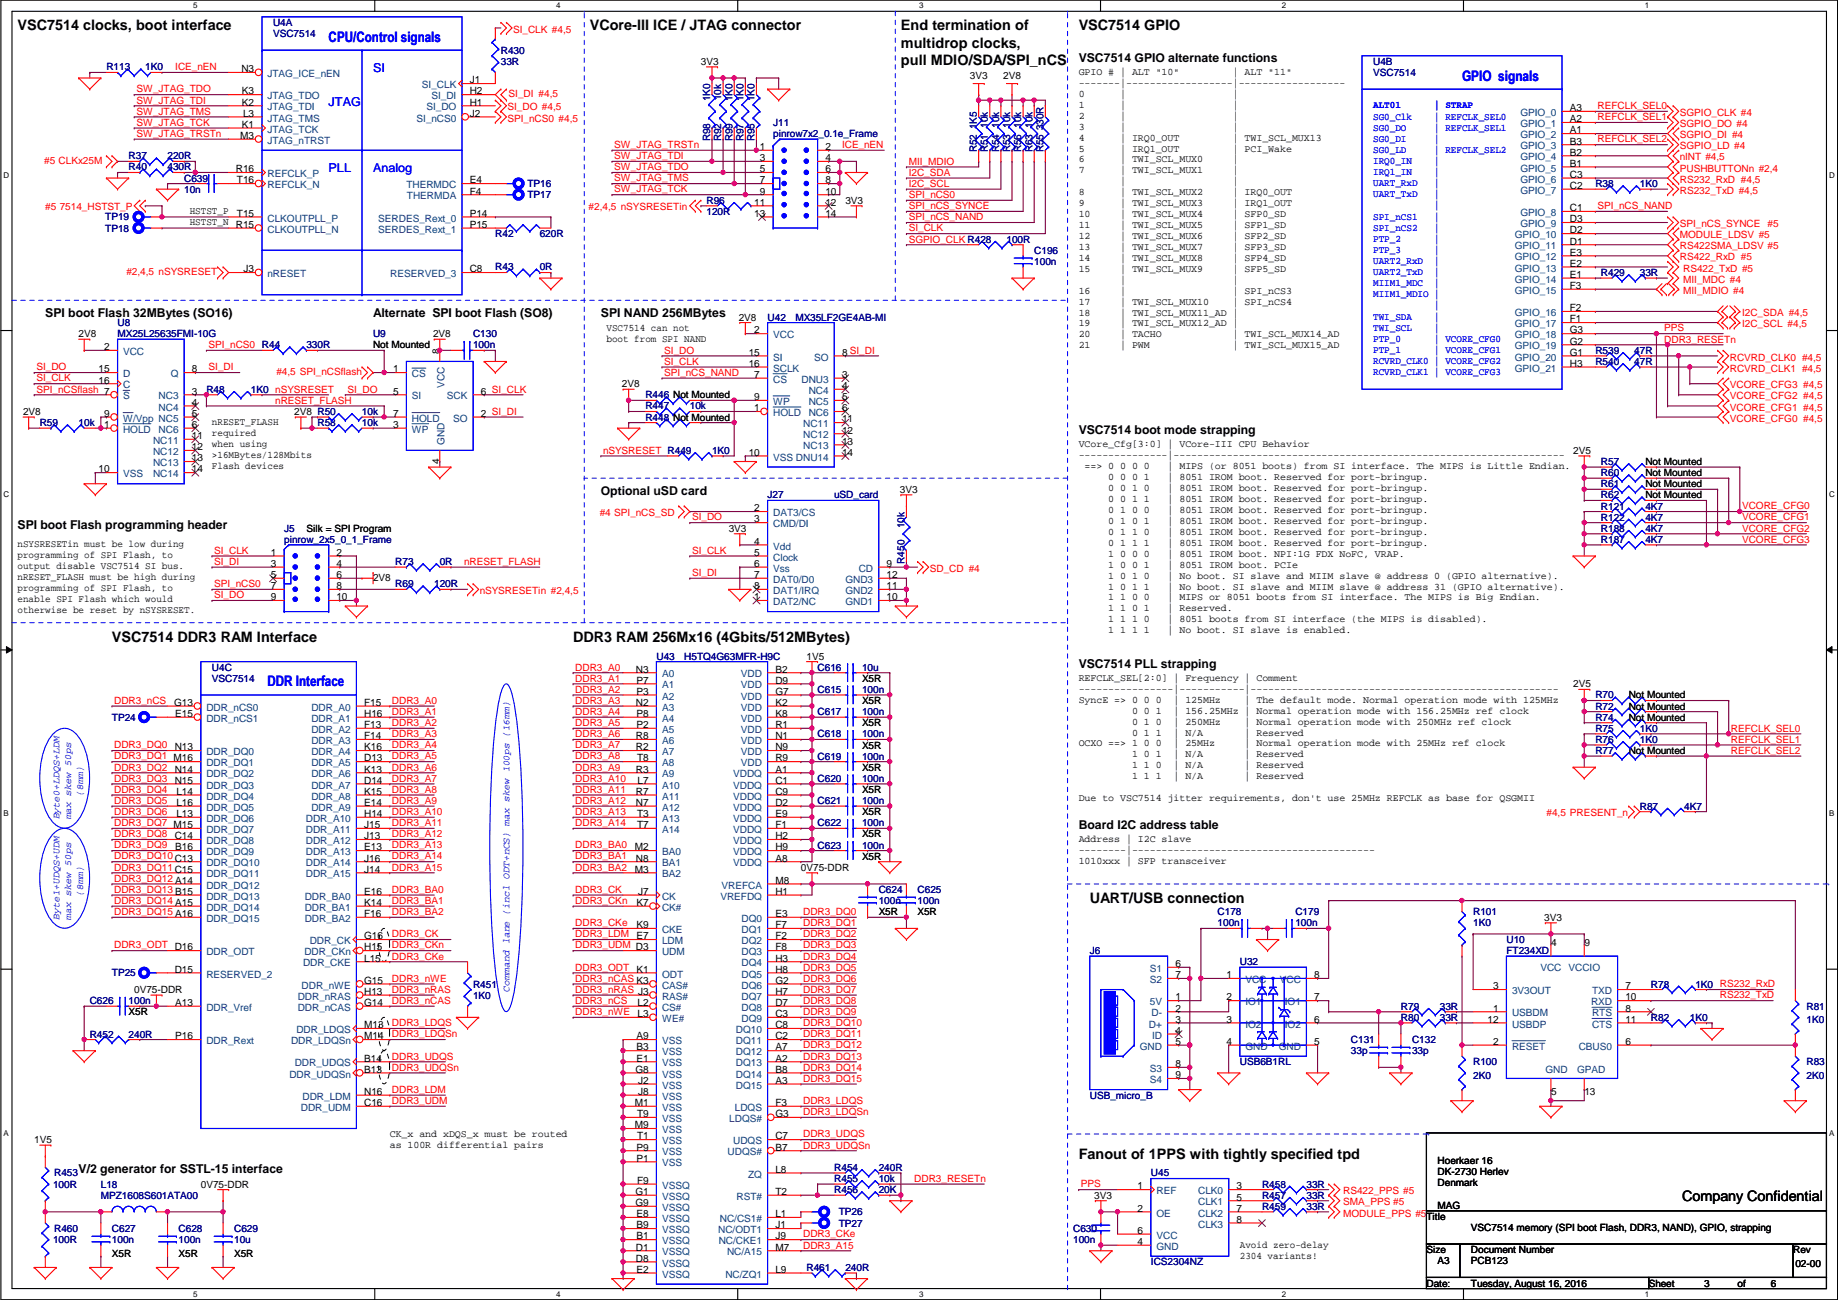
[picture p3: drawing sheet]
<svg xmlns="http://www.w3.org/2000/svg" width="420mm" height="297mm" viewBox="0 0 420 297" stroke-linecap="round" stroke-linejoin="round" font-family="sans-serif">
<defs><g id="words">
<g font-size="3.3">
<text x="4" y="6.9">VSC7514 clocks, boot interface</text>
<text x="134.8" y="6.9">VCore-III ICE / JTAG connector</text>
<text x="205.9" y="6.9">End termination of</text>
<text x="205.9" y="10.9">multidrop clocks,</text>
<text x="246.6" y="6.9">VSC7514 GPIO</text>
<text x="205.9" y="14.9">pull MDIO/SDA/SPI_nCS</text>
<text x="25.6" y="146.6">VSC7514 DDR3 RAM Interface</text>
<text x="131" y="146.6">DDR3 RAM 256Mx16 (4Gbits/512MBytes)</text>
<text x="249.1" y="206.3">UART/USB connection</text>
<text x="246.6" y="264.8">Fanout of 1PPS with tightly specified tpd</text>
<text x="384.5" y="274.5">Company Confidential</text>
</g>
<g font-size="3.3" fill="#00f">
<text x="75.1" y="9.5">CPU/Control signals</text>
<text x="334.2" y="18.4">GPIO signals</text>
<text x="61.2" y="156.8">DDR Interface</text>
</g>
<g font-size="2.8" fill="#00f">
<text x="85.3" y="16.6">SI</text>
<text x="75.1" y="24.2">JTAG</text>
<text x="75.1" y="39.4">PLL</text>
<text x="85.3" y="39.4">Analog</text>
</g>
<g font-size="2.8">
<text x="246.6" y="14.1">VSC7514 GPIO alternate functions</text>
<text x="10.4" y="72.5">SPI boot Flash 32MBytes (SO16)</text>
<text x="85.3" y="72.5">Alternate SPI boot Flash (SO8)</text>
<text x="137.4" y="72.5">SPI NAND 256MBytes</text>
<text x="246.6" y="99.2">VSC7514 boot mode strapping</text>
<text x="137.4" y="113.2">Optional uSD card</text>
<text x="4" y="120.8">SPI boot Flash programming header</text>
<text x="246.6" y="152.5">VSC7514 PLL strapping</text>
<text x="246.6" y="189.4">Board I2C address table</text>
<text x="18" y="268.1">V/2 generator for SSTL-15 interface</text>
</g>
<g font-size="2.3" fill="#000080">
<text x="62.4" y="5.9">U4A</text>
<text x="62.4" y="8.5">VSC7514</text>
<text x="24.3" y="16.1">R113</text>
<text x="33.2" y="16.1">1K0</text>
<text x="114.5" y="12.3">R430</text>
<text x="114.5" y="14.8">33R</text>
<text x="313.9" y="14.8">U4B</text>
<text x="313.9" y="17.4">VSC7514</text>
<text x="162.3" y="23.2" transform="rotate(-90 162.3 23.2)">1K0</text>
<text x="164.9" y="22.9" transform="rotate(-90 164.9 22.9)">10k</text>
<text x="167.4" y="23.2" transform="rotate(-90 167.4 23.2)">1K0</text>
<text x="170" y="23.2" transform="rotate(-90 170 23.2)">1K0</text>
<text x="172.5" y="23.2" transform="rotate(-90 172.5 23.2)">1K0</text>
<text x="176.7" y="28.8">J11</text>
<text x="162.3" y="32.3" transform="rotate(-90 162.3 32.3)">R98</text>
<text x="164.9" y="32.3" transform="rotate(-90 164.9 32.3)">R92</text>
<text x="167.4" y="32.3" transform="rotate(-90 167.4 32.3)">R99</text>
<text x="170" y="32.3" transform="rotate(-90 170 32.3)">R97</text>
<text x="172.5" y="32.3" transform="rotate(-90 172.5 32.3)">R95</text>
<text x="176.7" y="31.3">pinrow7x2_0.1e_Frame</text>
<text x="223.3" y="34.8" transform="rotate(-90 223.3 34.8)">R52 1K5</text>
<text x="225.8" y="34.8" transform="rotate(-90 225.8 34.8)">R51 10k</text>
<text x="228.4" y="34.8" transform="rotate(-90 228.4 34.8)">R54 10k</text>
<text x="230.9" y="34.8" transform="rotate(-90 230.9 34.8)">R53 10k</text>
<text x="233.5" y="34.8" transform="rotate(-90 233.5 34.8)">R56 10k</text>
<text x="236" y="34.8" transform="rotate(-90 236 34.8)">R63 10k</text>
<text x="238.5" y="34.8" transform="rotate(-90 238.5 34.8)">R55 330R</text>
<text x="29.4" y="38.9">R40</text>
<text x="29.4" y="36.4">R37</text>
<text x="38.3" y="38.9">430R</text>
<text x="38.3" y="36.4">220R</text>
<text x="42.1" y="41.5">C639</text>
<text x="42.1" y="44">10n</text>
<text x="120.6" y="42.8">TP16</text>
<text x="120.6" y="45.3">TP17</text>
<text x="161.5" y="46.6">R96</text>
<text x="364.7" y="42.8">R38</text>
<text x="374.9" y="42.8">1K0</text>
<text x="24.1" y="52.9">TP18</text>
<text x="24.1" y="50.4">TP19</text>
<text x="161.5" y="49.1">120R</text>
<text x="113.2" y="54.2">R42</text>
<text x="123.4" y="54.2">620R</text>
<text x="230.1" y="55.5">100R</text>
<text x="236.4" y="58">C196</text>
<text x="113.2" y="61.8">R43</text>
<text x="123.4" y="61.8">0R</text>
<text x="236.4" y="60.5">100n</text>
<text x="366" y="63.1">R429</text>
<text x="374.9" y="63.1">33R</text>
<text x="26.9" y="74.5">U8</text>
<text x="26.9" y="77">MX25L25635FMI-10G</text>
<text x="85.3" y="77">U9</text>
<text x="108.2" y="77">C130</text>
<text x="175.5" y="73.2">U42</text>
<text x="181.8" y="73.2">MX35LF2GE4AB-MI</text>
<text x="70.1" y="79.6">330R</text>
<text x="108.2" y="79.6">100n</text>
<text x="364.7" y="83.4">R540</text>
<text x="364.7" y="80.9">R539</text>
<text x="373.6" y="83.4">47R</text>
<text x="373.6" y="80.9">47R</text>
<text x="47.2" y="89.7">R48</text>
<text x="57.4" y="89.7">1K0 nSYSRESET</text>
<text x="82.8" y="94.8">10k</text>
<text x="147.5" y="91">R446 Not Mounted</text>
<text x="147.5" y="93.6">R447</text>
<text x="157.7" y="93.6">10k</text>
<text x="9.1" y="97.4">R59</text>
<text x="18" y="97.4">10k</text>
<text x="72.6" y="97.4">R58</text>
<text x="82.8" y="97.4">10k</text>
<text x="147.5" y="96.1">R448 Not Mounted</text>
<text x="162.8" y="103.7">1K0</text>
<text x="366" y="106.3">R57</text>
<text x="175.5" y="113.9">J27</text>
<text x="190.7" y="113.9">uSD_card</text>
<text x="366" y="113.9">R62</text>
<text x="366" y="111.3">R61</text>
<text x="366" y="108.8">R60</text>
<text x="366" y="119">R122</text>
<text x="366" y="116.4">R121</text>
<text x="376.1" y="119">4K7</text>
<text x="376.1" y="116.4">4K7</text>
<text x="65" y="121.5">J5</text>
<text x="65" y="124">pinrow_2x5_0_1_Frame</text>
<text x="206.8" y="120.7" transform="rotate(-90 206.8 120.7)">10k</text>
<text x="366" y="124">R187</text>
<text x="366" y="121.5">R188</text>
<text x="376.1" y="124">4K7</text>
<text x="376.1" y="121.5">4K7</text>
<text x="90.4" y="129.1">R73</text>
<text x="100.5" y="129.1">0R</text>
<text x="206.8" y="128.8" transform="rotate(-90 206.8 128.8)">R450</text>
<text x="90.4" y="134.2">R69</text>
<text x="99.3" y="134.2">120R</text>
<text x="48.5" y="153.2">U4C</text>
<text x="48.5" y="155.8">VSC7514</text>
<text x="150.1" y="150.7">U43</text>
<text x="156.4" y="150.7">H5TQ4G63MFR-H9C</text>
<text x="186.9" y="153.2">C616</text>
<text x="197.1" y="153.2">10u</text>
<text x="186.9" y="158.3">C615</text>
<text x="197.1" y="158.3">100n</text>
<text x="364.7" y="159.6">R70</text>
<text x="25.6" y="164.7">TP24</text>
<text x="186.9" y="163.4">C617</text>
<text x="197.1" y="163.4">100n</text>
<text x="364.7" y="162.1">R72</text>
<text x="364.7" y="167.2">R75</text>
<text x="364.7" y="164.7">R74</text>
<text x="374.9" y="167.2">1K0</text>
<text x="186.9" y="173.6">C619</text>
<text x="186.9" y="168.5">C618</text>
<text x="197.1" y="173.6">100n</text>
<text x="197.1" y="168.5">100n</text>
<text x="364.7" y="172.3">R77</text>
<text x="364.7" y="169.8">R76</text>
<text x="374.9" y="169.8">1K0</text>
<text x="186.9" y="178.6">C620</text>
<text x="197.1" y="178.6">100n</text>
<text x="186.9" y="183.7">C621</text>
<text x="197.1" y="183.7">100n</text>
<text x="374.9" y="185">R87</text>
<text x="385" y="185">4K7</text>
<text x="186.9" y="188.8">C622</text>
<text x="197.1" y="188.8">100n</text>
<text x="186.9" y="193.9">C623</text>
<text x="197.1" y="193.9">100n</text>
<text x="200.9" y="204">C624</text>
<text x="200.9" y="206.6">100n</text>
<text x="209.8" y="204">C625</text>
<text x="209.8" y="206.6">100n</text>
<text x="278.3" y="209.1">C178</text>
<text x="296.1" y="209.1">C179</text>
<text x="336.8" y="209.1">R101</text>
<text x="278.3" y="211.7">100n</text>
<text x="296.1" y="211.7">100n</text>
<text x="336.8" y="211.7">1K0</text>
<text x="344.4" y="215.5">U10</text>
<text x="249.1" y="218">J6</text>
<text x="283.4" y="220.6">U32</text>
<text x="344.4" y="218">FT234XD</text>
<text x="25.6" y="223.1">TP25</text>
<text x="108.2" y="225.6">R451</text>
<text x="377.4" y="225.6">R78</text>
<text x="387.6" y="225.6">1K0 RS232_RxD</text>
<text x="20.5" y="229.4">C626</text>
<text x="29.4" y="229.4">100n</text>
<text x="108.2" y="228.2">1K0</text>
<text x="320.2" y="233.3">R80</text>
<text x="320.2" y="230.7">R79</text>
<text x="329.1" y="233.3">33R</text>
<text x="329.1" y="230.7">33R</text>
<text x="377.4" y="233.3">R82</text>
<text x="386.3" y="233.3">1K0</text>
<text x="413" y="230.7">R81</text>
<text x="413" y="233.8">1K0</text>
<text x="20.5" y="237.1">R452</text>
<text x="29.4" y="237.1">240R</text>
<text x="308.8" y="238.3">C131</text>
<text x="322.8" y="238.3">C132</text>
<text x="283.4" y="243.4">USB6B1RL</text>
<text x="308.8" y="240.9">33p</text>
<text x="322.8" y="240.9">33p</text>
<text x="336.8" y="243.4">R100</text>
<text x="413" y="243.4">R83</text>
<text x="249.1" y="251">USB_micro_B</text>
<text x="336.8" y="246.5">2K0</text>
<text x="413" y="246.5">2K0</text>
<text x="12.4" y="268.8">R453</text>
<text x="190.7" y="267.5">R454</text>
<text x="200.9" y="267.5">240R</text>
<text x="263.1" y="268.8">U45</text>
<text x="12.1" y="271.4">100R</text>
<text x="23.1" y="271.4">L18</text>
<text x="23.1" y="273.9">MPZ1608S601ATA00</text>
<text x="190.7" y="272.6">R456</text>
<text x="190.7" y="270.1">R455</text>
<text x="200.9" y="272.6">20K</text>
<text x="200.9" y="270.1">10k</text>
<text x="288.5" y="271.4">R458</text>
<text x="288.5" y="273.9">R457</text>
<text x="298.7" y="271.4">33R</text>
<text x="298.7" y="273.9">33R</text>
<text x="12.4" y="281.5">R460</text>
<text x="25.6" y="281.5">C627</text>
<text x="40.8" y="281.5">C628</text>
<text x="53.5" y="281.5">C629</text>
<text x="191.7" y="280.2">TP27</text>
<text x="191.7" y="277.7">TP26</text>
<text x="245.3" y="281.5">C630</text>
<text x="288.5" y="276.4">R459</text>
<text x="298.7" y="276.4">33R</text>
<text x="12.1" y="284.1">100R</text>
<text x="25.6" y="284.1">100n</text>
<text x="40.8" y="284.1">100n</text>
<text x="53.5" y="284.1">10u</text>
<text x="245.3" y="284.1">100n</text>
<text x="184.4" y="290.4">R461</text>
<text x="193.2" y="290.4">240R</text>
<text x="263.1" y="289.1">ICS2304NZ</text>
</g>
<g font-size="2.3" fill="#f00">
<text x="117.3" y="7.5">SI_CLK #4,5</text>
<text x="40.1" y="16">ICE_nEN</text>
<text x="31.2" y="21.1">SW_JTAG_TDO</text>
<text x="31.2" y="23.7">SW_JTAG_TDI</text>
<text x="116.3" y="22.2">SI_DI #4,5</text>
<text x="31.2" y="26.2">SW_JTAG_TMS</text>
<text x="31.2" y="28.7">SW_JTAG_TCK</text>
<text x="116" y="25.2">SI_DO #4,5</text>
<text x="116" y="27.8">SPI_nCS0 #4,5</text>
<text x="365.2" y="27.5">REFCLK_SEL1</text>
<text x="365.2" y="24.9">REFCLK_SEL0</text>
<text x="384" y="29">SGPIO_DO #4</text>
<text x="384" y="26.5">SGPIO_CLK #4</text>
<text x="31.2" y="31.3">SW_JTAG_TRSTn</text>
<text x="140.4" y="33.8">SW_JTAG_TRSTn</text>
<text x="192.5" y="33.8">ICE_nEN</text>
<text x="365.2" y="32.6">REFCLK_SEL2</text>
<text x="384" y="31.6">SGPIO_DI #4</text>
<text x="384" y="34.1">SGPIO_LD #4</text>
<text x="10.1" y="37.4">#5 CLKx25M</text>
<text x="140.4" y="38.9">SW_JTAG_TDO</text>
<text x="140.4" y="36.4">SW_JTAG_TDI</text>
<text x="140.4" y="41.4">SW_JTAG_TMS</text>
<text x="207.7" y="40.2">I2C_SDA</text>
<text x="207.7" y="37.6">MII_MDIO</text>
<text x="384" y="36.7">nINT #4,5</text>
<text x="384" y="41.7">RS232_RxD #4,5</text>
<text x="384" y="39.2">PUSHBUTTONn #2,4</text>
<text x="140.4" y="44">SW_JTAG_TCK</text>
<text x="207.7" y="45.3">SPI_nCS0</text>
<text x="207.7" y="42.7">I2C_SCL</text>
<text x="207.7" y="47.8">SPI_nCS_SYNCE</text>
<text x="365.2" y="47.8">SPI_nCS_NAND</text>
<text x="384" y="44.3">RS232_TxD #4,5</text>
<text x="10.4" y="48.1">#5</text>
<text x="13.7" y="48.1">7514_HSTST_P</text>
<text x="134.6" y="48.1">#2,4,5 nSYSRESETin</text>
<text x="207.7" y="52.9">SI_CLK</text>
<text x="207.7" y="50.3">SPI_nCS_NAND</text>
<text x="384" y="51.9">SPI_nCS_SYNCE #5</text>
<text x="207.7" y="55.4">SGPIO_CLK R428</text>
<text x="384" y="54.4">MODULE_LDSV #5</text>
<text x="384" y="59.5">RS422_RxD #5</text>
<text x="384" y="57">RS422SMA_LDSV #5</text>
<text x="28.9" y="62.8">#2,4,5 nSYSRESET</text>
<text x="384.8" y="64.6">MII_MDC #4</text>
<text x="384.8" y="62.1">RS422_TxD #5</text>
<text x="384.8" y="67.1">MII_MDIO #4</text>
<text x="380.4" y="75.7">PPS</text>
<text x="398.2" y="72.2">I2C_SDA #4,5</text>
<text x="398.2" y="74.8">I2C_SCL #4,5</text>
<text x="47.7" y="79.5">SPI_nCS0 R44</text>
<text x="151.8" y="80.8">SI_DO</text>
<text x="151.8" y="83.4">SI_CLK</text>
<text x="380.4" y="78.3">DDR3_RESETn</text>
<text x="395.4" y="82.4">RCVRD_CLK0 #4,5</text>
<text x="8.3" y="89.7">SPI_nCSflash 7</text>
<text x="8.3" y="87.2">SI_CLK</text>
<text x="8.3" y="84.6">SI_DO</text>
<text x="47.7" y="84.6">SI_DI</text>
<text x="63.2" y="85.7">#4,5 SPI_nCSflash</text>
<text x="79.4" y="89.7">SI_DO</text>
<text x="151.8" y="85.9">SPI_nCS_NAND</text>
<text x="395.4" y="84.9">RCVRD_CLK1 #4,5</text>
<text x="395.4" y="88.7">VCORE_CFG3 #4,5</text>
<text x="62.9" y="92.2">nRESET_FLASH</text>
<text x="395.4" y="93.8">VCORE_CFG1 #4,5</text>
<text x="395.4" y="91.3">VCORE_CFG2 #4,5</text>
<text x="395.4" y="96.4">VCORE_CFG0 #4,5</text>
<text x="137.9" y="103.7">nSYSRESET R449</text>
<text x="137.1" y="117.9">#4 SPI_nCS_SD</text>
<text x="158.2" y="118.9">SI_DO</text>
<text x="398.2" y="116.4">VCORE_CFG0</text>
<text x="398.2" y="118.9">VCORE_CFG1</text>
<text x="398.2" y="121.5">VCORE_CFG2</text>
<text x="398.2" y="124">VCORE_CFG3</text>
<text x="49" y="126.5">SI_CLK</text>
<text x="49" y="129.1">SI_DI</text>
<text x="106.1" y="129.1">nRESET_FLASH</text>
<text x="158.2" y="126.5">SI_CLK</text>
<text x="158.2" y="131.6">SI_DI</text>
<text x="212.5" y="130.6">SD_CD #4</text>
<text x="49" y="134.2">SPI_nCS0</text>
<text x="49" y="136.7">SI_DO</text>
<text x="109.7" y="135.7">nSYSRESETin #2,4,5</text>
<text x="131.5" y="155.7">DDR3_A1</text>
<text x="131.5" y="153.2">DDR3_A0</text>
<text x="26.1" y="160.8">DDR3_nCS</text>
<text x="89.6" y="160.8">DDR3_A0</text>
<text x="131.5" y="160.8">DDR3_A3</text>
<text x="131.5" y="158.3">DDR3_A2</text>
<text x="89.6" y="165.9">DDR3_A2</text>
<text x="89.6" y="163.4">DDR3_A1</text>
<text x="131.5" y="165.9">DDR3_A5</text>
<text x="131.5" y="163.4">DDR3_A4</text>
<text x="395.7" y="167.2">REFCLK_SEL0</text>
<text x="26.1" y="171">DDR3_DQ0</text>
<text x="26.1" y="173.5">DDR3_DQ1 M16</text>
<text x="89.6" y="173.5">DDR3_A5</text>
<text x="89.6" y="171">DDR3_A4</text>
<text x="89.6" y="168.4">DDR3_A3</text>
<text x="131.5" y="168.4">DDR3_A6</text>
<text x="131.5" y="173.5">DDR3_A8</text>
<text x="131.5" y="171">DDR3_A7</text>
<text x="395.7" y="172.3">REFCLK_SEL2</text>
<text x="395.7" y="169.7">REFCLK_SEL1</text>
<text x="26.1" y="178.6">DDR3_DQ3</text>
<text x="26.1" y="176.1">DDR3_DQ2</text>
<text x="89.6" y="178.6">DDR3_A7</text>
<text x="89.6" y="176.1">DDR3_A6</text>
<text x="131.5" y="178.6">DDR3_A10</text>
<text x="131.5" y="176.1">DDR3_A9</text>
<text x="26.1" y="183.7">DDR3_DQ5</text>
<text x="26.1" y="181.1">DDR3_DQ4</text>
<text x="89.6" y="183.7">DDR3_A9</text>
<text x="89.6" y="181.1">DDR3_A8</text>
<text x="131.5" y="181.1">DDR3_A11</text>
<text x="131.5" y="183.7">DDR3_A12</text>
<text x="26.1" y="188.8">DDR3_DQ7 M15</text>
<text x="26.1" y="186.2">DDR3_DQ6</text>
<text x="26.1" y="191.3">DDR3_DQ8</text>
<text x="89.6" y="186.2">DDR3_A10</text>
<text x="89.6" y="191.3">DDR3_A12</text>
<text x="89.6" y="188.8">DDR3_A11</text>
<text x="131.5" y="188.8">DDR3_A14</text>
<text x="131.5" y="186.2">DDR3_A13</text>
<text x="353.5" y="186.5">#4,5 PRESENT_n</text>
<text x="26.1" y="196.4">DDR3_DQ10C13</text>
<text x="26.1" y="193.8">DDR3_DQ9</text>
<text x="89.6" y="193.8">DDR3_A13</text>
<text x="89.6" y="196.4">DDR3_A14</text>
<text x="131.5" y="193.8">DDR3_BA0</text>
<text x="131.5" y="196.4">DDR3_BA1</text>
<text x="26.1" y="198.9">DDR3_DQ11C15</text>
<text x="26.1" y="201.5">DDR3_DQ12 A14</text>
<text x="89.6" y="198.9">DDR3_A15</text>
<text x="131.5" y="198.9">DDR3_BA2</text>
<text x="26.1" y="209.1">DDR3_DQ15 A16</text>
<text x="26.1" y="206.5">DDR3_DQ14 A15</text>
<text x="26.1" y="204">DDR3_DQ13 B15</text>
<text x="89.6" y="204">DDR3_BA0</text>
<text x="89.6" y="209.1">DDR3_BA2</text>
<text x="89.6" y="206.5">DDR3_BA1</text>
<text x="131.5" y="206.5">DDR3_CKn</text>
<text x="131.5" y="204">DDR3_CK</text>
<text x="183.6" y="209.1">DDR3_DQ0</text>
<text x="89.6" y="214.2">DDR3_CK</text>
<text x="131.5" y="214.2">DDR3_LDM</text>
<text x="131.5" y="211.6">DDR3_CKe</text>
<text x="183.6" y="211.6">DDR3_DQ1</text>
<text x="183.6" y="214.2">DDR3_DQ2</text>
<text x="26.1" y="216.7">DDR3_ODT D16</text>
<text x="89.6" y="219.2">DDR3_CKe</text>
<text x="89.6" y="216.7">DDR3_CKn</text>
<text x="131.5" y="221.8">DDR3_ODT</text>
<text x="131.5" y="216.7">DDR3_UDM D3</text>
<text x="183.6" y="216.7">DDR3_DQ3</text>
<text x="183.6" y="221.8">DDR3_DQ5</text>
<text x="183.6" y="219.2">DDR3_DQ4</text>
<text x="89.6" y="224.3">DDR3_nWE</text>
<text x="89.6" y="226.9">DDR3_nRAS</text>
<text x="131.5" y="224.3">DDR3_nCAS K3</text>
<text x="131.5" y="226.9">DDR3_nRAS J3</text>
<text x="183.6" y="226.9">DDR3_DQ7</text>
<text x="183.6" y="224.3">DDR3_DQ6</text>
<text x="89.6" y="229.4">DDR3_nCAS</text>
<text x="131.5" y="229.4">DDR3_nCS</text>
<text x="131.5" y="231.9">DDR3_nWE</text>
<text x="183.6" y="231.9">DDR3_DQ9</text>
<text x="183.6" y="229.4">DDR3_DQ8</text>
<text x="393.1" y="228.1">RS232_TxD</text>
<text x="89.6" y="237">DDR3_LDQSn</text>
<text x="89.6" y="234.5">DDR3_LDQS</text>
<text x="183.6" y="237">DDR3_DQ11</text>
<text x="183.6" y="234.5">DDR3_DQ10</text>
<text x="183.6" y="239.6">DDR3_DQ12</text>
<text x="89.6" y="244.6">DDR3_UDQSn</text>
<text x="89.6" y="242.1">DDR3_UDQS</text>
<text x="183.6" y="244.6">DDR3_DQ14</text>
<text x="183.6" y="242.1">DDR3_DQ13</text>
<text x="89.6" y="249.7">DDR3_LDM</text>
<text x="183.6" y="247.2">DDR3_DQ15</text>
<text x="89.6" y="252.3">DDR3_UDM</text>
<text x="183.6" y="254.8">DDR3_LDQSn</text>
<text x="183.6" y="252.3">DDR3_LDQS</text>
<text x="183.6" y="259.9">DDR3_UDQS</text>
<text x="183.6" y="262.4">DDR3_UDQSn</text>
<text x="209" y="270">DDR3_RESETn</text>
<text x="247.1" y="271.3">PPS</text>
<text x="307" y="272.9">RS422_PPS #5</text>
<text x="307" y="275.4">SMA_PPS #5</text>
<text x="307" y="278">MODULE_PPS #5</text>
<text x="183.6" y="285.3">DDR3_A15</text>
<text x="183.6" y="282.7">DDR3_CKe</text>
</g>
<g font-size="2.3">
<text x="55.2" y="16.5">N3</text>
<text x="160.2" y="14.8">3V3</text>
<text x="246.6" y="17.1">GPIO # | ALT &quot;10&quot;</text>
<text x="281.8" y="17.1">| ALT &quot;11&quot;</text>
<text x="55.3" y="21.6">K3</text>
<text x="107.4" y="21.6">H2</text>
<text x="107.4" y="19">J1</text>
<text x="221.7" y="18.1">3V3</text>
<text x="229.3" y="18.1">2V8</text>
<text x="246.6" y="19.6">-------|------------------|------------------</text>
<text x="246.6" y="22.1">0</text>
<text x="256.1" y="22.1">|</text>
<text x="281.8" y="22.1">|</text>
<text x="55.3" y="24.1">K2</text>
<text x="55.3" y="29.2">K1</text>
<text x="55.6" y="26.7">L3</text>
<text x="107.4" y="24.1">H1</text>
<text x="107.4" y="26.7">J2</text>
<text x="246.6" y="24.6">1</text>
<text x="246.6" y="27.1">2</text>
<text x="246.6" y="29.6">3</text>
<text x="256.1" y="24.6">|</text>
<text x="256.1" y="27.1">|</text>
<text x="256.1" y="29.6">|</text>
<text x="281.8" y="24.6">|</text>
<text x="281.8" y="27.1">|</text>
<text x="281.8" y="29.6">|</text>
<text x="358.8" y="25.4">A3</text>
<text x="358.8" y="27.9">A2</text>
<text x="54.9" y="31.7">M3</text>
<text x="173.7" y="34.3">1</text>
<text x="188.7" y="34.3">2</text>
<text x="246.6" y="32.1">4</text>
<text x="246.6" y="34.6">5</text>
<text x="256.1" y="32.1">| IRQ0_OUT</text>
<text x="256.1" y="34.6">| IRQ1_OUT</text>
<text x="281.8" y="32.1">| TWI_SCL_MUX13</text>
<text x="281.8" y="34.6">| PCI_Wake</text>
<text x="358.8" y="30.5">A1</text>
<text x="358.8" y="33">B3</text>
<text x="358.8" y="35.6">B2</text>
<text x="53.9" y="39.4">R16</text>
<text x="54.2" y="41.9">T16</text>
<text x="107.4" y="41.9">E4</text>
<text x="173.7" y="36.8">3</text>
<text x="173.7" y="39.4">5</text>
<text x="173.7" y="41.9">7</text>
<text x="188.7" y="36.8">4</text>
<text x="188.7" y="39.4">6</text>
<text x="188.7" y="41.9">8</text>
<text x="246.6" y="37.1">6</text>
<text x="246.6" y="39.6">7</text>
<text x="256.1" y="37.1">| TWI_SCL_MUX0</text>
<text x="256.1" y="39.6">| TWI_SCL_MUX1</text>
<text x="281.8" y="37.1">|</text>
<text x="281.8" y="39.6">|</text>
<text x="358.8" y="38.1">B1</text>
<text x="358.8" y="40.6">C3</text>
<text x="107.4" y="44.4">F4</text>
<text x="172.4" y="47">11</text>
<text x="173.7" y="44.4">9</text>
<text x="188.7" y="44.4">10</text>
<text x="188.7" y="47">12</text>
<text x="193.2" y="46.6">3V3</text>
<text x="246.6" y="44.6">8</text>
<text x="246.6" y="47.1">9</text>
<text x="256.1" y="42.1">|</text>
<text x="256.1" y="44.6">| TWI_SCL_MUX2</text>
<text x="256.1" y="47.1">| TWI_SCL_MUX3</text>
<text x="281.8" y="42.1">|</text>
<text x="281.8" y="44.6">| IRQ0_OUT</text>
<text x="281.8" y="47.1">| IRQ1_OUT</text>
<text x="358.8" y="43.2">C2</text>
<text x="43.4" y="51.4">HSTST_N</text>
<text x="43.4" y="48.9">HSTST_P</text>
<text x="53.9" y="52.1">R15</text>
<text x="54.2" y="49.5">T15</text>
<text x="107.4" y="49.5">P14</text>
<text x="107.4" y="52.1">P15</text>
<text x="172.4" y="49.5">13</text>
<text x="188.7" y="49.5">14</text>
<text x="246.6" y="49.6">10</text>
<text x="246.6" y="52.1">11</text>
<text x="256.1" y="49.6">| TWI_SCL_MUX4</text>
<text x="256.1" y="52.1">| TWI_SCL_MUX5</text>
<text x="281.8" y="49.6">| SFP0_SD</text>
<text x="281.8" y="52.1">| SFP1_SD</text>
<text x="358.8" y="48.3">C1</text>
<text x="358.8" y="50.8">D3</text>
<text x="358.8" y="53.3">D2</text>
<text x="246.6" y="54.6">12</text>
<text x="246.6" y="57.1">13</text>
<text x="246.6" y="59.6">14</text>
<text x="256.1" y="54.6">| TWI_SCL_MUX6</text>
<text x="256.1" y="57.1">| TWI_SCL_MUX7</text>
<text x="256.1" y="59.6">| TWI_SCL_MUX8</text>
<text x="281.8" y="54.6">| SFP2_SD</text>
<text x="281.8" y="57.1">| SFP3_SD</text>
<text x="281.8" y="59.6">| SFP4_SD</text>
<text x="358.8" y="55.9">D1</text>
<text x="358.8" y="58.4">E3</text>
<text x="55.7" y="62.2">J3</text>
<text x="107.4" y="62.2">C8</text>
<text x="246.6" y="62.1">15</text>
<text x="256.1" y="62.1">| TWI_SCL_MUX9</text>
<text x="256.1" y="64.6">|</text>
<text x="281.8" y="62.1">| SFP5_SD</text>
<text x="281.8" y="64.6">|</text>
<text x="358.8" y="61">E2</text>
<text x="358.8" y="63.5">E1</text>
<text x="246.6" y="67.1">16</text>
<text x="246.6" y="69.6">17</text>
<text x="256.1" y="67.1">|</text>
<text x="256.1" y="69.6">| TWI_SCL_MUX10</text>
<text x="281.8" y="67.1">| SPI_nCS3</text>
<text x="281.8" y="69.6">| SPI_nCS4</text>
<text x="358.8" y="66">F3</text>
<text x="358.8" y="71.1">F2</text>
<text x="18" y="77">2V8</text>
<text x="99" y="77">2V8</text>
<text x="138.6" y="75.6">VSC7514 can not</text>
<text x="168.9" y="73.2">2V8</text>
<text x="172.4" y="76.2">2</text>
<text x="246.6" y="72.1">18</text>
<text x="246.6" y="74.6">19</text>
<text x="246.6" y="77.1">20</text>
<text x="256.1" y="72.1">| TWI_SCL_MUX11_AD |</text>
<text x="256.1" y="74.6">| TWI_SCL_MUX12_AD |</text>
<text x="256.1" y="77.1">| TACHO</text>
<text x="281.8" y="77.1">| TWI_SCL_MUX14_AD</text>
<text x="358.8" y="73.7">F1</text>
<text x="358.8" y="76.2">G3</text>
<text x="23.8" y="80">2</text>
<text x="85.3" y="79.6">Not Mounted</text>
<text x="100.5" y="80.8" transform="rotate(-90 100.5 80.8)">8</text>
<text x="138.6" y="78.1">boot from SPI NAND</text>
<text x="171.1" y="81.3">15</text>
<text x="171.1" y="83.8">16</text>
<text x="192.5" y="81.3">8 SI_DI</text>
<text x="246.6" y="79.6">21</text>
<text x="256.1" y="79.6">| PWM</text>
<text x="281.8" y="79.6">| TWI_SCL_MUX15_AD</text>
<text x="358.8" y="78.7">G2</text>
<text x="358.8" y="81.3">G1</text>
<text x="358.8" y="83.8">H3</text>
<text x="22.6" y="85.1">15</text>
<text x="22.6" y="87.6">16</text>
<text x="43.9" y="85.1">8</text>
<text x="89.9" y="85.1">1</text>
<text x="142.2" y="88.5">2V8</text>
<text x="172.4" y="86.4">7</text>
<text x="192.5" y="86.4">3</text>
<text x="192.5" y="88.9">4</text>
<text x="5.3" y="94.8">2V8</text>
<text x="23.8" y="95.2">9</text>
<text x="43.9" y="90.2">3</text>
<text x="43.9" y="92.7">4</text>
<text x="43.9" y="95.2">5</text>
<text x="67.3" y="94.8">2V8 R50</text>
<text x="89.9" y="90.2">5</text>
<text x="89.9" y="95.2">7</text>
<text x="109.9" y="95.2">2 SI_DI</text>
<text x="109.9" y="90.2">6 SI_CLK</text>
<text x="172.4" y="91.4">9</text>
<text x="172.4" y="94">1</text>
<text x="192.5" y="91.4">5</text>
<text x="192.5" y="94">6</text>
<text x="23.8" y="97.8">1</text>
<text x="43.9" y="97.8">6</text>
<text x="43.9" y="100.3">11</text>
<text x="48.5" y="97.2">nRESET_FLASH</text>
<text x="48.5" y="99.7">required</text>
<text x="89.9" y="97.8">3</text>
<text x="192.5" y="96.5">11</text>
<text x="192.5" y="99.1">12</text>
<text x="192.5" y="101.6">13</text>
<text x="22.6" y="107.9">10</text>
<text x="43.9" y="102.9">12</text>
<text x="43.9" y="105.4">13</text>
<text x="43.9" y="107.9">14</text>
<text x="48.5" y="102.2">when using</text>
<text x="48.5" y="104.6">&gt;16MBytes/128Mbits</text>
<text x="48.5" y="107.1">Flash devices</text>
<text x="100.5" y="106" transform="rotate(-90 100.5 106)">4</text>
<text x="171.1" y="104.1">10</text>
<text x="192.5" y="104.1">14</text>
<text x="246.6" y="102.2">VCore_Cfg[3:0] | VCore-III CPU Behavior</text>
<text x="246.6" y="104.7">---------------|------------------------------------------------------------------</text>
<text x="247.9" y="107.2">==&gt; 0 0 0 0</text>
<text x="266.9" y="107.2">| MIPS (or 8051 boots) from SI interface. The MIPS is Little Endian.</text>
<text x="359.6" y="103.7">2V5</text>
<text x="376.1" y="106.3">Not Mounted</text>
<text x="205.7" y="112.6">3V3</text>
<text x="253.4" y="109.7">0 0 0 1</text>
<text x="253.4" y="112.2">0 0 1 0</text>
<text x="266.9" y="109.7">| 8051 IROM boot. Reserved for port-bringup.</text>
<text x="266.9" y="112.2">| 8051 IROM boot. Reserved for port-bringup.</text>
<text x="376.1" y="113.9">Not Mounted</text>
<text x="376.1" y="111.3">Not Mounted</text>
<text x="376.1" y="108.8">Not Mounted</text>
<text x="172.4" y="116.8">2</text>
<text x="172.4" y="119.4">3</text>
<text x="253.4" y="114.7">0 0 1 1</text>
<text x="253.4" y="117.2">0 1 0 0</text>
<text x="253.4" y="119.7">0 1 0 1</text>
<text x="266.9" y="114.7">| 8051 IROM boot. Reserved for port-bringup.</text>
<text x="266.9" y="117.2">| 8051 IROM boot. Reserved for port-bringup.</text>
<text x="266.9" y="119.7">| 8051 IROM boot. Reserved for port-bringup.</text>
<text x="4" y="125.1">nSYSRESETin must be low during</text>
<text x="70.1" y="121.5">Silk = SPI Program</text>
<text x="166.6" y="121.5">3V3</text>
<text x="172.4" y="124.5">4</text>
<text x="253.4" y="122.2">0 1 1 0</text>
<text x="253.4" y="124.7">0 1 1 1</text>
<text x="266.9" y="122.2">| 8051 IROM boot. Reserved for port-bringup.</text>
<text x="266.9" y="124.7">| 8051 IROM boot. Reserved for port-bringup.</text>
<text x="4" y="127.6">programming of SPI Flash, to</text>
<text x="4" y="130.1">output disable VSC7514 SI bus.</text>
<text x="61.9" y="127">1</text>
<text x="61.9" y="129.5">3</text>
<text x="76.9" y="127">2</text>
<text x="76.9" y="129.5">4</text>
<text x="172.4" y="127">5</text>
<text x="172.4" y="129.5">6</text>
<text x="202.6" y="129.5">9</text>
<text x="253.4" y="127.2">1 0 0 0</text>
<text x="253.4" y="129.7">1 0 0 1</text>
<text x="266.9" y="127.2">| 8051 IROM boot. NPI:1G FDX NoFC, VRAP.</text>
<text x="266.9" y="129.7">| 8051 IROM boot. PCIe</text>
<text x="4" y="132.6">nRESET_FLASH must be high during</text>
<text x="4" y="135.1">programming of SPI Flash, to</text>
<text x="4" y="137.6">enable SPI Flash which would</text>
<text x="61.9" y="132.1">5</text>
<text x="61.9" y="134.6">7</text>
<text x="61.9" y="137.2">9</text>
<text x="76.9" y="132.1">6</text>
<text x="76.9" y="134.6">8</text>
<text x="76.9" y="137.2">10</text>
<text x="85.3" y="132.7">2V8</text>
<text x="172.4" y="132.1">7</text>
<text x="172.4" y="134.6">8</text>
<text x="172.4" y="137.2">1</text>
<text x="202.6" y="137.2">10</text>
<text x="202.6" y="134.6">11</text>
<text x="202.6" y="132.1">12</text>
<text x="253.4" y="132.2">1 0 1 0</text>
<text x="253.4" y="134.7">1 0 1 1</text>
<text x="253.4" y="137.2">1 1 0 0</text>
<text x="266.9" y="132.2">| No boot. SI slave and MIIM slave @ address 0 (GPIO alternative).</text>
<text x="266.9" y="134.7">| No boot. SI slave and MIIM slave @ address 31 (GPIO alternative).</text>
<text x="266.9" y="137.2">| MIPS or 8051 boots from SI interface. The MIPS is Big Endian.</text>
<text x="4" y="140.1">otherwise be reset by nSYSRESET.</text>
<text x="253.4" y="139.7">1 1 0 1</text>
<text x="253.4" y="142.2">1 1 1 0</text>
<text x="266.9" y="139.7">| Reserved.</text>
<text x="266.9" y="142.2">| 8051 boots from SI interface (the MIPS is disabled).</text>
<text x="253.4" y="144.7">1 1 1 1</text>
<text x="266.9" y="144.7">| No boot. SI slave is enabled.</text>
<text x="145.4" y="153.7">N3</text>
<text x="177.2" y="153.7">B2</text>
<text x="184.4" y="150.7">1V5</text>
<text x="197.1" y="155.8">X5R</text>
<text x="246.6" y="155.6">REFCLK_SEL[2:0] | Frequency | Comment</text>
<text x="39.8" y="161.3">G13</text>
<text x="83.3" y="161.3">F15</text>
<text x="145.4" y="161.3">N2</text>
<text x="145.5" y="156.2">P7</text>
<text x="145.5" y="158.7">P3</text>
<text x="177.2" y="156.2">D9</text>
<text x="177.2" y="158.7">G7</text>
<text x="177.2" y="161.3">K2</text>
<text x="197.1" y="160.9">X5R</text>
<text x="246.6" y="158.1">----------------|-----------|----------------------------------------------------</text>
<text x="246.6" y="160.6">SyncE =&gt; 0 0 0</text>
<text x="268.3" y="160.6">| 125MHz</text>
<text x="284.5" y="160.6">| The default mode. Normal operation mode with 125MHz</text>
<text x="359.6" y="157.1">2V5</text>
<text x="372.3" y="159.6">Not Mounted</text>
<text x="40.1" y="163.8">E15</text>
<text x="83.3" y="163.8">H16</text>
<text x="83.3" y="166.4">F13</text>
<text x="145.5" y="163.8">P8</text>
<text x="145.5" y="166.4">P2</text>
<text x="177.2" y="163.8">K8</text>
<text x="177.2" y="166.4">R1</text>
<text x="197.1" y="165.9">X5R</text>
<text x="258.8" y="163.1">0 0 1</text>
<text x="258.8" y="165.6">0 1 0</text>
<text x="268.3" y="163.1">| 156.25MHz | Normal operation mode with 156.25MHz ref clock</text>
<text x="268.3" y="165.6">| 250MHz</text>
<text x="284.5" y="165.6">| Normal operation mode with 250MHz ref clock</text>
<text x="372.3" y="162.1">Not Mounted</text>
<text x="372.3" y="164.7">Not Mounted</text>
<text x="40" y="171.4">N13</text>
<text x="83.3" y="168.9">F14</text>
<text x="83.3" y="171.4">K16</text>
<text x="83.3" y="174">D13</text>
<text x="145.4" y="168.9">R8</text>
<text x="145.4" y="171.4">R2</text>
<text x="145.6" y="174">T8</text>
<text x="177.2" y="168.9">N1</text>
<text x="177.2" y="171.4">N9</text>
<text x="177.2" y="174">R9</text>
<text x="197.1" y="171">X5R</text>
<text x="246.6" y="170.6">OCXO ==&gt; 1 0 0</text>
<text x="258.8" y="168.1">0 1 1</text>
<text x="258.8" y="173.1">1 0 1</text>
<text x="268.3" y="168.1">| N/A</text>
<text x="268.3" y="170.6">| 25MHz</text>
<text x="268.3" y="173.1">| N/A</text>
<text x="284.5" y="168.1">| Reserved</text>
<text x="284.5" y="170.6">| Normal operation mode with 25MHz ref clock</text>
<text x="284.5" y="173.1">| Reserved</text>
<text x="372.3" y="172.3">Not Mounted</text>
<text x="40" y="176.5">N14</text>
<text x="40" y="179.1">N15</text>
<text x="83.3" y="176.5">K13</text>
<text x="83.3" y="179.1">D14</text>
<text x="145.4" y="176.5">R3</text>
<text x="145.7" y="179.1">L7</text>
<text x="177.2" y="179.1">C1</text>
<text x="177.2" y="176.5">A1</text>
<text x="197.1" y="176.1">X5R</text>
<text x="258.8" y="175.6">1 1 0</text>
<text x="258.8" y="178.1">1 1 1</text>
<text x="268.3" y="175.6">| N/A</text>
<text x="268.3" y="178.1">| N/A</text>
<text x="284.5" y="175.6">| Reserved</text>
<text x="284.5" y="178.1">| Reserved</text>
<text x="40.3" y="181.6">L14</text>
<text x="40.3" y="184.1">L16</text>
<text x="83.3" y="181.6">K15</text>
<text x="83.3" y="184.1">E14</text>
<text x="145.4" y="181.6">R7</text>
<text x="145.4" y="184.1">N7</text>
<text x="177.2" y="181.6">C9</text>
<text x="177.2" y="184.1">D2</text>
<text x="197.1" y="181.2">X5R</text>
<text x="246.6" y="183">Due to VSC7514 jitter requirements, don't use 25MHz REFCLK as base for QSGMII</text>
<text x="40" y="191.8">C14</text>
<text x="40.3" y="186.7">L13</text>
<text x="83.3" y="186.7">H14</text>
<text x="83.3" y="189.2">J15</text>
<text x="83.3" y="191.8">J13</text>
<text x="145.6" y="186.7">T3</text>
<text x="145.6" y="189.2">T7</text>
<text x="177.2" y="189.2">F1</text>
<text x="177.2" y="191.8">H2</text>
<text x="177.2" y="186.7">E9</text>
<text x="197.1" y="186.3">X5R</text>
<text x="197.1" y="191.3">X5R</text>
<text x="40.1" y="194.3">B16</text>
<text x="83.3" y="194.3">E13</text>
<text x="83.3" y="196.8">J16</text>
<text x="145.1" y="194.3">M2</text>
<text x="145.4" y="196.8">N8</text>
<text x="177.2" y="194.3">H9</text>
<text x="177.2" y="196.8">A8</text>
<text x="197.1" y="196.4">X5R</text>
<text x="246.6" y="192.4">Address | I2C slave</text>
<text x="246.6" y="194.9">--------|-----------------------------------------</text>
<text x="246.6" y="197.4">1010xxx | SFP transceiver</text>
<text x="83.3" y="199.4">J14</text>
<text x="145.1" y="199.4">M3</text>
<text x="177.2" y="201.9">M8</text>
<text x="183.1" y="199">0V75-DDR</text>
<text x="83.3" y="207">K14</text>
<text x="83.3" y="204.5">E16</text>
<text x="83.3" y="209.5">F16</text>
<text x="145.5" y="207">K7</text>
<text x="145.9" y="204.5">J7</text>
<text x="177.2" y="209.5">E3</text>
<text x="177.2" y="204.5">H1</text>
<text x="200.9" y="209.1">X5R</text>
<text x="209.8" y="209.1">X5R</text>
<text x="83.3" y="214.6">G16</text>
<text x="145.5" y="212.1">K9</text>
<text x="145.5" y="214.6">E7</text>
<text x="177.2" y="212.1">F7</text>
<text x="177.2" y="214.6">F2</text>
<text x="353" y="210.4">3V3</text>
<text x="83.3" y="217.2">H15</text>
<text x="83.3" y="219.7">L15</text>
<text x="177.2" y="217.2">F8</text>
<text x="177.2" y="219.7">H3</text>
<text x="268.7" y="221">6</text>
<text x="354.6" y="216.2">4</text>
<text x="362.2" y="216.2">9</text>
<text x="30.7" y="226.9">0V75-DDR</text>
<text x="40" y="222.2">D15</text>
<text x="83.3" y="224.8">G15</text>
<text x="83.3" y="227.3">H13</text>
<text x="145.5" y="222.2">K1</text>
<text x="177.2" y="222.2">H8</text>
<text x="177.2" y="224.8">G2</text>
<text x="177.2" y="227.3">H7</text>
<text x="268.7" y="223.5">7</text>
<text x="280.4" y="223.5">1</text>
<text x="300.4" y="223.5">8</text>
<text x="341.3" y="226.1">3</text>
<text x="371.5" y="226.1">7</text>
<text x="29.4" y="232">X5R</text>
<text x="40.1" y="229.9">A13</text>
<text x="83.3" y="229.9">G14</text>
<text x="145.7" y="229.9">L2</text>
<text x="145.7" y="232.4">L3</text>
<text x="177.2" y="229.9">D7</text>
<text x="177.2" y="232.4">C3</text>
<text x="268.7" y="228.6">1</text>
<text x="268.7" y="231.1">2</text>
<text x="268.7" y="233.7">3</text>
<text x="280.4" y="228.6">2</text>
<text x="280.4" y="233.7">3</text>
<text x="300.4" y="233.7">6</text>
<text x="300.4" y="228.6">7</text>
<text x="340.1" y="233.7">12</text>
<text x="341.3" y="231.1">1</text>
<text x="371.5" y="233.7">11</text>
<text x="371.5" y="228.6">10</text>
<text x="371.5" y="231.1">8</text>
<text x="40.1" y="237.5">P16</text>
<text x="83.3" y="234.9">M13</text>
<text x="83.3" y="237.5">M14</text>
<text x="145.5" y="237.5">A9</text>
<text x="177.2" y="234.9">C8</text>
<text x="177.2" y="237.5">C2</text>
<text x="268.7" y="236.2">4</text>
<text x="268.7" y="238.8">5</text>
<text x="280.4" y="238.8">4</text>
<text x="300.4" y="238.8">5</text>
<text x="341.3" y="238.8">2</text>
<text x="371.5" y="238.8">6</text>
<text x="83.3" y="242.6">B14</text>
<text x="83.3" y="245.1">B13</text>
<text x="145.2" y="245.1">G8</text>
<text x="145.5" y="240">B3</text>
<text x="145.5" y="242.6">E1</text>
<text x="177.2" y="240">A7</text>
<text x="177.2" y="242.6">A2</text>
<text x="177.2" y="245.1">B8</text>
<text x="268.7" y="243.8">8</text>
<text x="83.3" y="250.2">N16</text>
<text x="145.9" y="247.6">J2</text>
<text x="145.9" y="250.2">J8</text>
<text x="177.2" y="247.6">A3</text>
<text x="268.7" y="246.4">9</text>
<text x="354.6" y="250.3">5</text>
<text x="362.2" y="250.3">13</text>
<text x="83.3" y="252.7">C16</text>
<text x="145.1" y="252.7">M1</text>
<text x="145.1" y="257.8">M9</text>
<text x="145.6" y="255.3">T9</text>
<text x="177.2" y="252.7">F3</text>
<text x="177.2" y="255.3">G3</text>
<text x="7.8" y="261.2">1V5</text>
<text x="89.1" y="259.7">CK_x and xDQS_x must be routed</text>
<text x="89.1" y="262.2">as 100R differential pairs</text>
<text x="145.5" y="262.9">P9</text>
<text x="145.6" y="260.3">T1</text>
<text x="177.2" y="260.3">C7</text>
<text x="177.2" y="262.9">B7</text>
<text x="145.5" y="265.4">P1</text>
<text x="177.2" y="268">L8</text>
<text x="328.6" y="266">Hoerkaer 16</text>
<text x="328.6" y="268.6">DK-2730 Herlev</text>
<text x="45.9" y="271.4">0V75-DDR</text>
<text x="145.2" y="273">G1</text>
<text x="145.2" y="275.6">G9</text>
<text x="145.6" y="270.5">F9</text>
<text x="177.2" y="273">T2</text>
<text x="250.1" y="273.9">3V3</text>
<text x="260" y="271.8">1</text>
<text x="282.6" y="271.8">3</text>
<text x="282.6" y="274.3">5</text>
<text x="328.6" y="271.1">Denmark</text>
<text x="145.5" y="278.1">E8</text>
<text x="145.5" y="280.7">B9</text>
<text x="177.2" y="280.7">J1</text>
<text x="177.2" y="278.1">L1</text>
<text x="260" y="281.9">6</text>
<text x="260" y="276.9">2</text>
<text x="282.6" y="276.9">7</text>
<text x="282.6" y="279.4">8</text>
<text x="326.1" y="278.7">Title</text>
<text x="328.6" y="276.2">MAG</text>
<text x="336.2" y="281.3">VSC7514 memory (SPI boot Flash, DDR3, NAND), GPIO, strapping</text>
<text x="25.6" y="287.1">X5R</text>
<text x="40.8" y="287.1">X5R</text>
<text x="53.5" y="287.1">X5R</text>
<text x="145.4" y="285.7">D1</text>
<text x="145.5" y="283.2">B1</text>
<text x="177.2" y="283.2">J9</text>
<text x="177.2" y="285.7">M7</text>
<text x="260" y="284.5">4</text>
<text x="283.4" y="285.1">Avoid zero-delay</text>
<text x="283.4" y="287.6">2304 variants!</text>
<text x="326.1" y="286.3">Size</text>
<text x="336.2" y="286.3">Document Number</text>
<text x="409.9" y="286.3">Rev</text>
<text x="145.4" y="288.3">D8</text>
<text x="145.5" y="290.8">E2</text>
<text x="177.2" y="290.8">L9</text>
<text x="326.1" y="294">Date:</text>
<text x="328.6" y="288.9">A3</text>
<text x="336.2" y="288.9">PCB123</text>
<text x="336.2" y="294">Tuesday, August 16, 2016</text>
<text x="376.9" y="294">Sheet</text>
<text x="389.6" y="294">3</text>
<text x="397.2" y="294">of</text>
<text x="404.8" y="294">6</text>
<text x="410.4" y="289.4">02-00</text>
</g>
<g font-size="2.3" fill="#004080">
<text x="61.2" y="17.6">JTAG_ICE_nEN</text>
<text x="61.2" y="22.7">JTAG_TDO</text>
<text x="96.5" y="20.2">SI_CLK</text>
<text x="98.6" y="22.7">SI_DI</text>
<text x="61.2" y="27.8">JTAG_TMS</text>
<text x="61.2" y="25.2">JTAG_TDI</text>
<text x="95.2" y="27.8">SI_nCS0</text>
<text x="97.5" y="25.2">SI_DO</text>
<text x="347.5" y="26.5">GPIO_0</text>
<text x="347.5" y="29">GPIO_1</text>
<text x="61.2" y="32.9">JTAG_nTRST</text>
<text x="61.2" y="30.3">JTAG_TCK</text>
<text x="347.5" y="31.6">GPIO_2</text>
<text x="347.5" y="34.1">GPIO_3</text>
<text x="61.2" y="40.5">REFCLK_P</text>
<text x="347.5" y="36.7">GPIO_4</text>
<text x="347.5" y="39.2">GPIO_5</text>
<text x="347.5" y="41.7">GPIO_6</text>
<text x="61.2" y="43">REFCLK_N</text>
<text x="92.9" y="43">THERMDC</text>
<text x="93" y="45.6">THERMDA</text>
<text x="347.5" y="44.3">GPIO_7</text>
<text x="61.2" y="50.6">CLKOUTPLL_P</text>
<text x="61.2" y="53.2">CLKOUTPLL_N</text>
<text x="86.5" y="50.6">SERDES_Rext_0</text>
<text x="86.5" y="53.2">SERDES_Rext_1</text>
<text x="347.5" y="49.4">GPIO_8</text>
<text x="347.5" y="51.9">GPIO_9</text>
<text x="346.3" y="54.4">GPIO_10</text>
<text x="346.3" y="57">GPIO_11</text>
<text x="346.3" y="59.5">GPIO_12</text>
<text x="61.2" y="63.3">nRESET</text>
<text x="89.2" y="63.3">RESERVED_3</text>
<text x="346.3" y="62.1">GPIO_13</text>
<text x="346.3" y="64.6">GPIO_14</text>
<text x="346.3" y="67.1">GPIO_15</text>
<text x="176.7" y="77.3">VCC</text>
<text x="346.3" y="72.2">GPIO_16</text>
<text x="346.3" y="74.8">GPIO_17</text>
<text x="346.3" y="77.3">GPIO_18</text>
<text x="28.1" y="81.1">VCC</text>
<text x="176.7" y="82.4">SI</text>
<text x="186.1" y="82.4">SO</text>
<text x="346.3" y="79.8">GPIO_19</text>
<text x="346.3" y="82.4">GPIO_20</text>
<text x="28.1" y="86.2">D</text>
<text x="28.1" y="88.7">C</text>
<text x="39.1" y="86.2">Q</text>
<text x="94.2" y="86.2">CS</text>
<text x="101.6" y="88.7" transform="rotate(-90 101.6 88.7)">VCC</text>
<text x="176.7" y="87.5">CS</text>
<text x="176.7" y="84.9">SCLK</text>
<text x="183.2" y="87.5">DNU3</text>
<text x="346.3" y="84.9">GPIO_21</text>
<text x="28.1" y="91.3">S</text>
<text x="36.3" y="91.3">NC3</text>
<text x="36.3" y="93.8">NC4</text>
<text x="94.2" y="91.3">SI</text>
<text x="102.2" y="91.3">SCK</text>
<text x="176.7" y="92.5">WP</text>
<text x="176.7" y="95.1">HOLD</text>
<text x="184.9" y="90">NC4</text>
<text x="184.9" y="92.5">NC5</text>
<text x="184.9" y="95.1">NC6</text>
<text x="28.1" y="96.4">W/Vpp NC5</text>
<text x="28.1" y="98.9">HOLD</text>
<text x="35" y="101.4">NC11</text>
<text x="36.3" y="98.9">NC6</text>
<text x="94.2" y="98.9">WP</text>
<text x="94.2" y="96.4">HOLD</text>
<text x="101.6" y="101.6" transform="rotate(-90 101.6 101.6)">GND</text>
<text x="103.6" y="96.4">SO</text>
<text x="183.6" y="97.6">NC11</text>
<text x="183.6" y="100.2">NC12</text>
<text x="35" y="104">NC12</text>
<text x="35" y="106.5">NC13</text>
<text x="176.7" y="105.2">VSS DNU14</text>
<text x="183.6" y="102.7">NC13</text>
<text x="28.1" y="109.1">VSS</text>
<text x="35" y="109.1">NC14</text>
<text x="176.7" y="117.9">DAT3/CS</text>
<text x="176.7" y="120.5">CMD/DI</text>
<text x="176.7" y="125.6">Vdd</text>
<text x="176.7" y="128.1">Clock</text>
<text x="176.7" y="130.6">Vss</text>
<text x="196.3" y="130.6">CD</text>
<text x="176.7" y="133.2">DAT0/D0</text>
<text x="176.7" y="135.7">DAT1/IRQ</text>
<text x="193.2" y="135.7">GND2</text>
<text x="193.2" y="133.2">GND3</text>
<text x="176.7" y="138.3">DAT2/NC</text>
<text x="193.2" y="138.3">GND1</text>
<text x="151.3" y="154.8">A0</text>
<text x="169.4" y="154.8">VDD</text>
<text x="151.3" y="157.3">A1</text>
<text x="151.3" y="159.9">A2</text>
<text x="169.4" y="157.3">VDD</text>
<text x="169.4" y="159.9">VDD</text>
<text x="47.2" y="164.9">DDR_nCS1</text>
<text x="47.2" y="162.4">DDR_nCS0</text>
<text x="71.2" y="162.4">DDR_A0</text>
<text x="71.2" y="164.9">DDR_A1</text>
<text x="71.2" y="167.5">DDR_A2</text>
<text x="151.3" y="162.4">A3</text>
<text x="151.3" y="164.9">A4</text>
<text x="151.3" y="167.5">A5</text>
<text x="169.4" y="164.9">VDD</text>
<text x="169.4" y="162.4">VDD</text>
<text x="169.4" y="167.5">VDD</text>
<text x="47.2" y="172.6">DDR_DQ0</text>
<text x="71.2" y="170">DDR_A3</text>
<text x="71.2" y="172.6">DDR_A4</text>
<text x="151.3" y="170">A6</text>
<text x="151.3" y="172.6">A7</text>
<text x="169.4" y="170">VDD</text>
<text x="169.4" y="172.6">VDD</text>
<text x="47.2" y="175.1">DDR_DQ1</text>
<text x="47.2" y="177.6">DDR_DQ2</text>
<text x="71.2" y="175.1">DDR_A5</text>
<text x="71.2" y="177.6">DDR_A6</text>
<text x="151.3" y="175.1">A8</text>
<text x="151.3" y="177.6">A9</text>
<text x="167.6" y="177.6">VDDQ</text>
<text x="169.4" y="175.1">VDD</text>
<text x="47.2" y="180.2">DDR_DQ3</text>
<text x="47.2" y="182.7">DDR_DQ4</text>
<text x="47.2" y="185.3">DDR_DQ5</text>
<text x="71.2" y="180.2">DDR_A7</text>
<text x="71.2" y="182.7">DDR_A8</text>
<text x="71.2" y="185.3">DDR_A9</text>
<text x="151.3" y="180.2">A10</text>
<text x="151.3" y="182.7">A11</text>
<text x="151.3" y="185.3">A12</text>
<text x="167.6" y="180.2">VDDQ</text>
<text x="167.6" y="182.7">VDDQ</text>
<text x="167.6" y="185.3">VDDQ</text>
<text x="47.2" y="187.8">DDR_DQ6</text>
<text x="47.2" y="190.3">DDR_DQ7</text>
<text x="69.9" y="187.8">DDR_A10</text>
<text x="69.9" y="190.3">DDR_A11</text>
<text x="151.3" y="187.8">A13</text>
<text x="151.3" y="190.3">A14</text>
<text x="167.6" y="190.3">VDDQ</text>
<text x="167.6" y="187.8">VDDQ</text>
<text x="47.2" y="192.9">DDR_DQ8</text>
<text x="47.2" y="195.4">DDR_DQ9</text>
<text x="47.2" y="198">DDR_DQ10</text>
<text x="69.9" y="192.9">DDR_A12</text>
<text x="69.9" y="195.4">DDR_A13</text>
<text x="69.9" y="198">DDR_A14</text>
<text x="151.3" y="195.4">BA0</text>
<text x="151.3" y="198">BA1</text>
<text x="167.6" y="192.9">VDDQ</text>
<text x="167.6" y="195.4">VDDQ</text>
<text x="167.6" y="198">VDDQ</text>
<text x="47.2" y="200.5">DDR_DQ11</text>
<text x="47.2" y="203">DDR_DQ12</text>
<text x="69.9" y="200.5">DDR_A15</text>
<text x="151.3" y="200.5">BA2</text>
<text x="164.9" y="203">VREFCA</text>
<text x="47.2" y="205.6">DDR_DQ13</text>
<text x="47.2" y="208.1">DDR_DQ14</text>
<text x="69.7" y="208.1">DDR_BA1</text>
<text x="69.7" y="205.6">DDR_BA0</text>
<text x="151.3" y="205.6">CK</text>
<text x="151.3" y="208.1">CK#</text>
<text x="164.7" y="205.6">VREFDQ</text>
<text x="47.2" y="210.7">DDR_DQ15</text>
<text x="69.7" y="210.7">DDR_BA2</text>
<text x="70.8" y="215.7">DDR_CK</text>
<text x="151.3" y="213.2">CKE</text>
<text x="151.3" y="215.7">LDM</text>
<text x="169.5" y="210.7">DQ0</text>
<text x="169.5" y="213.2">DQ1</text>
<text x="169.5" y="215.7">DQ2</text>
<text x="47.2" y="218.3">DDR_ODT</text>
<text x="69.3" y="220.8">DDR_CKE</text>
<text x="69.6" y="218.3">DDR_CKn</text>
<text x="151.3" y="218.3">UDM</text>
<text x="169.5" y="218.3">DQ3</text>
<text x="169.5" y="220.8">DQ4</text>
<text x="352.1" y="221.8">VCC VCCIO</text>
<text x="47.2" y="223.4">RESERVED_2</text>
<text x="68.9" y="225.9">DDR_nWE</text>
<text x="151.3" y="225.9">CAS#</text>
<text x="151.3" y="223.4">ODT</text>
<text x="169.5" y="223.4">DQ5</text>
<text x="169.5" y="225.9">DQ6</text>
<text x="262.8" y="222.1">S1</text>
<text x="262.8" y="224.6">S2</text>
<text x="284.7" y="224.6">VCC</text>
<text x="292.6" y="224.6">VCC</text>
<text x="345.6" y="227.2">3V3OUT</text>
<text x="364" y="227.2">TXD</text>
<text x="47.2" y="231">DDR_Vref</text>
<text x="68.1" y="228.4">DDR_nRAS</text>
<text x="68.1" y="231">DDR_nCAS</text>
<text x="151.3" y="231">CS#</text>
<text x="151.3" y="228.4">RAS#</text>
<text x="151.3" y="233.5">WE#</text>
<text x="169.5" y="228.4">DQ7</text>
<text x="169.5" y="231">DQ8</text>
<text x="169.5" y="233.5">DQ9</text>
<text x="262.8" y="229.7">5V</text>
<text x="263.2" y="232.2">D-</text>
<text x="284.7" y="229.7">IO1</text>
<text x="293.7" y="229.7">IO1</text>
<text x="345.6" y="232.2">USBDM</text>
<text x="363.7" y="229.7">RXD</text>
<text x="363.9" y="232.2">RTS</text>
<text x="47.2" y="238.6">DDR_Rext</text>
<text x="66.5" y="238.6">DDR_LDQSn</text>
<text x="67.8" y="236.1">DDR_LDQS</text>
<text x="151.3" y="238.6">VSS</text>
<text x="168.2" y="236.1">DQ10</text>
<text x="168.2" y="238.6">DQ11</text>
<text x="260.6" y="239.9">GND</text>
<text x="262.6" y="234.8">D+</text>
<text x="263.3" y="237.3">ID</text>
<text x="284.7" y="234.8">IO2</text>
<text x="284.7" y="239.9">GND</text>
<text x="292.3" y="239.9">GND</text>
<text x="293.7" y="234.8">IO2</text>
<text x="345.6" y="234.8">USBDP</text>
<text x="345.6" y="239.9">RESET</text>
<text x="360.9" y="239.9">CBUS0</text>
<text x="363.9" y="234.8">CTS</text>
<text x="67.4" y="243.7">DDR_UDQS</text>
<text x="151.3" y="241.1">VSS</text>
<text x="151.3" y="243.7">VSS</text>
<text x="168.2" y="241.1">DQ12</text>
<text x="168.2" y="243.7">DQ13</text>
<text x="262.8" y="244.9">S3</text>
<text x="353.3" y="245.1">GND</text>
<text x="360.5" y="245.1">GPAD</text>
<text x="66.2" y="246.2">DDR_UDQSn</text>
<text x="69.2" y="251.3">DDR_LDM</text>
<text x="151.3" y="246.2">VSS</text>
<text x="151.3" y="248.8">VSS</text>
<text x="151.3" y="251.3">VSS</text>
<text x="168.2" y="246.2">DQ14</text>
<text x="168.2" y="248.8">DQ15</text>
<text x="262.8" y="247.5">S4</text>
<text x="68.8" y="253.8">DDR_UDM</text>
<text x="151.3" y="253.8">VSS</text>
<text x="151.3" y="256.4">VSS</text>
<text x="166.7" y="256.4">LDQS#</text>
<text x="168" y="253.8">LDQS</text>
<text x="151.3" y="258.9">VSS</text>
<text x="151.3" y="264">VSS</text>
<text x="151.3" y="261.5">VSS</text>
<text x="166.3" y="264">UDQS#</text>
<text x="167.6" y="261.5">UDQS</text>
<text x="151.3" y="266.5">VSS</text>
<text x="171" y="269.1">ZQ</text>
<text x="151.3" y="274.2">VSSQ</text>
<text x="151.3" y="271.6">VSSQ</text>
<text x="168.3" y="274.2">RST#</text>
<text x="264.4" y="272.9">REF</text>
<text x="273.9" y="272.9">CLK0</text>
<text x="273.9" y="275.4">CLK1</text>
<text x="151.3" y="279.2">VSSQ</text>
<text x="151.3" y="276.7">VSSQ</text>
<text x="151.3" y="281.8">VSSQ</text>
<text x="164.2" y="281.8">NC/ODT1</text>
<text x="164.5" y="279.2">NC/CS1#</text>
<text x="264.4" y="278">OE</text>
<text x="273.9" y="278">CLK2</text>
<text x="273.9" y="280.5">CLK3</text>
<text x="151.3" y="286.9">VSSQ</text>
<text x="151.3" y="284.3">VSSQ</text>
<text x="164.3" y="284.3">NC/CKE1</text>
<text x="166.2" y="286.9">NC/A15</text>
<text x="264.4" y="285.6">GND</text>
<text x="264.4" y="283">VCC</text>
<text x="151.3" y="291.9">VSSQ</text>
<text x="151.3" y="289.4">VSSQ</text>
<text x="165.8" y="291.9">NC/ZQ1</text>
</g>
<g font-size="2.3" fill="#00f">
<text x="313.9" y="27.3">SG0_Clk</text>
<text x="313.9" y="29.8">SG0_DO</text>
<text x="313.9" y="24.8">ALT01</text>
<text x="327.9" y="27.3">| REFCLK_SEL0</text>
<text x="327.9" y="29.8">| REFCLK_SEL1</text>
<text x="327.9" y="24.8">| STRAP</text>
<text x="313.9" y="32.4">SG0_DI</text>
<text x="313.9" y="34.9">SG0_LD</text>
<text x="327.9" y="32.4">|</text>
<text x="327.9" y="34.9">| REFCLK_SEL2</text>
<text x="313.9" y="37.5">IRQ0_IN</text>
<text x="313.9" y="40">IRQ1_IN</text>
<text x="327.9" y="37.5">|</text>
<text x="327.9" y="40">|</text>
<text x="313.9" y="42.5">UART_RxD</text>
<text x="313.9" y="45.1">UART_TxD</text>
<text x="327.9" y="42.5">|</text>
<text x="327.9" y="45.1">|</text>
<text x="327.9" y="47.6">|</text>
<text x="313.9" y="50.2">SPI_nCS1</text>
<text x="313.9" y="52.7">SPI_nCS2</text>
<text x="327.9" y="50.2">|</text>
<text x="327.9" y="52.7">|</text>
<text x="313.9" y="55.2">PTP_2</text>
<text x="313.9" y="57.8">PTP_3</text>
<text x="327.9" y="55.2">|</text>
<text x="327.9" y="57.8">|</text>
<text x="313.9" y="60.3">UART2_RxD</text>
<text x="313.9" y="62.9">UART2_TxD</text>
<text x="313.9" y="65.4">MIIM1_MDC</text>
<text x="327.9" y="60.3">|</text>
<text x="327.9" y="62.9">|</text>
<text x="327.9" y="65.4">|</text>
<text x="313.9" y="67.9">MIIM1_MDIO |</text>
<text x="327.9" y="70.5">|</text>
<text x="313.9" y="73">TWI_SDA</text>
<text x="313.9" y="75.6">TWI_SCL</text>
<text x="327.9" y="73">|</text>
<text x="327.9" y="75.6">|</text>
<text x="313.9" y="78.1">PTP_0</text>
<text x="313.9" y="80.6">PTP_1</text>
<text x="313.9" y="83.2">RCVRD_CLK0 | VCORE_CFG2</text>
<text x="327.9" y="78.1">| VCORE_CFG0</text>
<text x="327.9" y="80.6">| VCORE_CFG1</text>
<text x="313.9" y="85.7">RCVRD_CLK1 | VCORE_CFG3</text>
<text x="19" y="181.8" transform="rotate(-90 19 181.8)">(8mm)</text>
<text x="13.6" y="187.2" transform="rotate(-90 13.6 187.2)">Byte0+LDQS+LDM</text>
<text x="16.3" y="187.2" transform="rotate(-90 16.3 187.2)">max skew 50ps</text>
<text x="19" y="204.7" transform="rotate(-90 19 204.7)">(8mm)</text>
<text x="13.6" y="210.1" transform="rotate(-90 13.6 210.1)">Byte1+UDQS+UDM</text>
<text x="16.3" y="210.1" transform="rotate(-90 16.3 210.1)">max skew 50ps</text>
<text x="116.4" y="226.6" transform="rotate(-90 116.4 226.6)">Command lane (incl ODT+nCS) max skew 100ps (16mm)</text>
</g>
<g font-size="1.8">
<text x="44.2" y="1.9">5</text>
<text x="127.1" y="1.9">4</text>
<text x="210.1" y="1.9">3</text>
<text x="293" y="1.9">2</text>
<text x="376" y="1.9">1</text>
<text x=".8" y="40.6">D</text>
<text x="418.2" y="40.6">D</text>
<text x=".8" y="113.6">C</text>
<text x="418.2" y="113.6">C</text>
<text x=".8" y="186.6">B</text>
<text x="418.2" y="186.6">B</text>
<text x=".8" y="259.5">A</text>
<text x="418.2" y="259.5">A</text>
<text x="44.2" y="296.3">5</text>
<text x="127.1" y="296.3">4</text>
<text x="210.1" y="296.3">3</text>
<text x="293" y="296.3">2</text>
<text x="376" y="296.3">1</text>
</g>
</g></defs>
<path d="M.2 0h419.9v297h-419.9zM2.7 2.6h414.8v291.8h-414.8z" fill="none" stroke="#000" stroke-width=".25"/>
<g fill="#fff">
<path d="M44.2 .3h1v2h-1z"/>
<path d="M44.2 294.7h1v2h-1z"/>
</g>
<path d="M85.7 0v2.6M85.7 294.4v2.6" fill="none" stroke="#000" stroke-width=".25"/>
<g fill="#fff">
<path d="M127.1 .3h1v2h-1z"/>
<path d="M127.1 294.7h1v2h-1z"/>
</g>
<path d="M168.6 0v2.6M168.6 294.4v2.6" fill="none" stroke="#000" stroke-width=".25"/>
<g fill="#fff">
<path d="M210.1 .3h1v2h-1z"/>
<path d="M210.1 294.7h1v2h-1z"/>
</g>
<path d="M251.6 0v2.6M251.6 294.4v2.6" fill="none" stroke="#000" stroke-width=".25"/>
<g fill="#fff">
<path d="M293 .3h1v2h-1z"/>
<path d="M293 294.7h1v2h-1z"/>
</g>
<path d="M334.5 0v2.6M334.5 294.4v2.6" fill="none" stroke="#000" stroke-width=".25"/>
<g fill="#fff">
<path d="M376 .3h1v2h-1z"/>
<path d="M376 294.7h1v2h-1z"/>
<path d="M.8 39h1.3v2h-1.3z"/>
<path d="M418.2 39h1.2v2h-1.2z"/>
<path d="M.8 112h1.3v2h-1.3z"/>
<path d="M418.2 112h1.2v2h-1.2z"/>
</g>
<path d="M.2 75.5h2.5M417.5 75.5h2.6" fill="none" stroke="#000" stroke-width=".25"/>
<g fill="#fff">
<path d="M.8 185h1.2v1.9h-1.2z"/>
<path d="M418.2 185h1.1v1.9h-1.1z"/>
</g>
<path d="M.2 148.5h2.5M417.5 148.5h2.6" fill="none" stroke="#000" stroke-width=".25"/>
<path d="M1.5 147.7l1.2 .8-1.2 .7zM417.5 148.5l1.3-.8v1.5z" fill="#000"/>
<path d="M1.5 147.7l1.2 .8-1.2 .7zM417.5 148.5l1.3-.8v1.5z" fill="none" stroke="#000" stroke-width=".23"/>
<g fill="#fff">
<path d="M.8 257.9h1.2v2h-1.2z"/>
<path d="M418.2 257.9h1.1v2h-1.1z"/>
</g>
<path d="M.2 221.4h2.5M417.5 221.4h2.6" fill="none" stroke="#000" stroke-width=".25"/>
<g fill="none" stroke="#800040" stroke-width=".25">
<path d="M207.2 38.1h.1M207.2 38.1h16.5M226.3 36.9h.1M226.3 36.9v3.8h-19.1M207.2 40.7h.1M207.2 45.8h.1M207.2 45.8h24.1M125.9 62.3h.1M125.9 62.3v1.2M362.2 172.8h.1M362.2 172.8v2.5M378.7 165.1h.1"/>
<path d="M378.7 165.1h11.4M390.1 172.8h.1M390.1 172.8h21.6"/>
</g>
<circle cx="390.1" cy="172.7" r=".49" fill="#f0f"/>
<circle cx="390.1" cy="172.7" r=".49" fill="none" stroke="#f0f" stroke-width=".25"/>
<path d="M392.6 170.2h.1M392.6 170.2h19.1" fill="none" stroke="#800040" stroke-width=".25"/>
<circle cx="392.6" cy="170.2" r=".49" fill="#f0f"/>
<circle cx="392.6" cy="170.2" r=".49" fill="none" stroke="#f0f" stroke-width=".25"/>
<g fill="none" stroke="#800040" stroke-width=".25">
<path d="M362.2 167.7h.1M362.2 162.6h.1M362.2 165.1h.1M362.2 170.2h.1M362.2 167.7h2.5M362.2 162.6v2.5M362.2 167.7v2.5M362.2 165.1h3.8M362.2 170.2h2.5M362.2 162.6h3.8M378.7 172.8h.1M378.7 160.1h.1"/>
<path d="M378.7 160.1h16.5M390.1 165.1h.1M390.1 165.1v7.7h-11.4"/>
</g>
<circle cx="362.1" cy="162.6" r=".49" fill="#f0f"/>
<circle cx="362.1" cy="162.6" r=".49" fill="none" stroke="#f0f" stroke-width=".25"/>
<path d="M362.2 170.2h.1M362.2 170.2v2.6" fill="none" stroke="#800040" stroke-width=".25"/>
<circle cx="362.1" cy="172.7" r=".49" fill="#f0f"/>
<circle cx="362.1" cy="172.7" r=".49" fill="none" stroke="#f0f" stroke-width=".25"/>
<circle cx="362.1" cy="170.2" r=".49" fill="#f0f"/>
<circle cx="362.1" cy="170.2" r=".49" fill="none" stroke="#f0f" stroke-width=".25"/>
<path d="M362.2 172.8h.1M362.2 172.8h3.8M392.6 162.6h.1M392.6 162.6v7.6M395.2 167.7h.1M395.2 167.7h16.5" fill="none" stroke="#800040" stroke-width=".25"/>
<circle cx="395.1" cy="167.7" r=".49" fill="#f0f"/>
<circle cx="395.1" cy="167.7" r=".49" fill="none" stroke="#f0f" stroke-width=".25"/>
<path d="M362.2 160.1h.1M362.2 160.1h3.8M377.4 167.7h.1M377.4 170.2h.1M377.4 167.7h17.8M377.4 170.2h15.2" fill="none" stroke="#800040" stroke-width=".25"/>
<circle cx="362.1" cy="160" r=".49" fill="#f0f"/>
<circle cx="362.1" cy="160" r=".49" fill="none" stroke="#f0f" stroke-width=".25"/>
<path d="M362.2 160.1h.1M362.2 160.1v2.5M378.7 162.6h.1M378.7 162.6h13.9M395.2 160.1h.1M395.2 160.1v7.6" fill="none" stroke="#800040" stroke-width=".25"/>
<circle cx="362.1" cy="160" r=".49" fill="#f0f"/>
<circle cx="362.1" cy="160" r=".49" fill="none" stroke="#f0f" stroke-width=".25"/>
<g fill="none" stroke="#800040" stroke-width=".25">
<path d="M364.7 28h.1M364.7 25.4h.1M364.7 30.5h.1M364.7 33.1h.1M364.7 35.6h.1M364.7 28h16.5M364.7 25.4h16.5M364.7 30.5h16.5M364.7 33.1h16.5M364.7 35.6h16.5M37 52.1h.1M37 49.6h.1"/>
<path d="M37 52.1h15.3M37 49.6h15.3M113.2 49.6h.1M113.2 49.6h12.7M125.9 49.6h.1M125.9 49.6v2.5M364.7 40.7h.1M364.7 53.4h.1M364.7 55.9h.1M364.7 40.7h16.5M364.7 53.4h16.5M364.7 55.9h16.5"/>
<path d="M377.4 43.2h.1M377.4 43.2h3.8M364.7 66.1h.1M364.7 66.1h14M381.2 78.8h.1M381.2 78.8h12.7"/>
</g>
<circle cx="381.2" cy="78.8" r=".49" fill="#f0f"/>
<circle cx="381.2" cy="78.8" r=".49" fill="none" stroke="#f0f" stroke-width=".25"/>
<g fill="none" stroke="#800040" stroke-width=".25">
<path d="M364.7 71.2h.1M364.7 71.2h27.9M378.7 76.2h.1M378.7 76.2h15.2M7.8 90.2h.1M7.8 90.2h16.5M21.8 97.8h1.3M23.1 97.8h.1M23.1 95.3h.1M23.1 95.3v2.5M47.2 90.2h.1M47.2 90.2v2.6"/>
<path d="M59.9 90.2h.1M59.9 90.2h15.2M71.3 97.8h.1M71.3 97.8h1.3M85.3 95.3h.1M85.3 95.3h5.1M87.8 80.1h.1M87.8 95.3h.1M87.8 80.1v5M383.7 81.3h.1M383.7 81.3h8.9M386.3 83.9h.1"/>
<path d="M386.3 83.9h6.3M48.5 134.7h.1M48.5 134.7h13.9"/>
</g>
<circle cx="23" cy="97.8" r=".49" fill="#f0f"/>
<circle cx="23" cy="97.8" r=".49" fill="none" stroke="#f0f" stroke-width=".25"/>
<path d="M23.1 95.3h1.2M24.3 95.3h.1M85.3 97.8h.1M85.3 97.8h5.1M100.5 80.1h.1M100.5 80.1h2.6M100.5 105.5h.1M100.5 105.5v1.2" fill="none" stroke="#800040" stroke-width=".25"/>
<circle cx="100.5" cy="80" r=".49" fill="#f0f"/>
<circle cx="100.5" cy="80" r=".49" fill="none" stroke="#f0f" stroke-width=".25"/>
<g fill="none" stroke="#800040" stroke-width=".25">
<path d="M6.6 97.8h.1M6.6 97.8h2.5M7.8 87.7h.1M7.8 85.1h.1M7.8 87.7h16.5M7.8 85.1h16.5M19.3 80.1h.1M19.3 80.1h5M23.1 97.8h1.2M24.3 97.8h.1M44.7 85.1h.1M44.7 85.1h10.1"/>
<path d="M78.9 90.2h.1M78.9 90.2h11.5M110.7 80.1h.1M110.7 95.3h.1M110.7 90.2h.1M110.7 80.1h2.5M110.7 95.3h8.9M110.7 90.2h8.9M113.2 80.1h.1M113.2 80.1v2.5M21.8 108h.1M21.8 108v2.5"/>
<path d="M21.8 108h2.5M48.5 127h.1M48.5 137.2h.1M48.5 127h13.9M48.5 137.2h13.9M77.7 129.6h.1M77.7 132.1h.1M77.7 134.7h.1M77.7 127h.1M77.7 137.2h.1M77.7 129.6h12.7M77.7 127h3.8"/>
<path d="M77.7 137.2h3.8M77.7 132.1h5.1M77.7 134.7h12.7M81.5 137.2h.1M81.5 137.2v1.3"/>
</g>
<circle cx="81.5" cy="137.2" r=".49" fill="#f0f"/>
<circle cx="81.5" cy="137.2" r=".49" fill="none" stroke="#f0f" stroke-width=".25"/>
<path d="M87.8 85.1h.1M87.8 85.1h2.6M48.5 129.6h.1M48.5 129.6h13.9" fill="none" stroke="#800040" stroke-width=".25"/>
<circle cx="87.8" cy="85.1" r=".49" fill="#f0f"/>
<circle cx="87.8" cy="85.1" r=".49" fill="none" stroke="#f0f" stroke-width=".25"/>
<path d="M47.2 80.1h.1M47.2 80.1h12.7M71.3 95.3h1.3M72.6 95.3h.1M87.8 92.8h.1M87.8 92.8v2.5" fill="none" stroke="#800040" stroke-width=".25"/>
<circle cx="87.8" cy="95.3" r=".49" fill="#f0f"/>
<circle cx="87.8" cy="95.3" r=".49" fill="none" stroke="#f0f" stroke-width=".25"/>
<path d="M44.7 90.2h.1M44.7 90.2h2.5M47.2 92.8h.1M47.2 92.8h40.6" fill="none" stroke="#800040" stroke-width=".25"/>
<circle cx="47.2" cy="90.2" r=".49" fill="#f0f"/>
<circle cx="47.2" cy="90.2" r=".49" fill="none" stroke="#f0f" stroke-width=".25"/>
<g fill="none" stroke="#800040" stroke-width=".25">
<path d="M44.7 39.4h.1M44.7 39.4h7.6M223.7 36.9h.1M223.7 36.9v1.2M231.3 36.9h.1M231.3 36.9v8.9M239 36.9h.1M239 36.9v16.5h-31.8M207.2 53.4h.1M364.7 58.5h.1M364.7 48.3h.1M364.7 58.5h16.5"/>
<path d="M364.7 48.3h16.5M364.7 61h.1M364.7 73.7h.1M364.7 61h16.5M364.7 73.7h27.9M81.5 127h.1M81.5 127v10.2"/>
</g>
<circle cx="44.6" cy="39.4" r=".49" fill="#f0f"/>
<circle cx="44.6" cy="39.4" r=".49" fill="none" stroke="#f0f" stroke-width=".25"/>
<path d="M378.7 106.7h.1M378.7 109.3h.1M378.7 106.7h19M378.7 109.3h16.5M395.2 109.3h.1M395.2 109.3v10.1M397.7 106.7h.1M397.7 106.7v10.2" fill="none" stroke="#800040" stroke-width=".25"/>
<circle cx="395.1" cy="119.4" r=".49" fill="#f0f"/>
<circle cx="395.1" cy="119.4" r=".49" fill="none" stroke="#f0f" stroke-width=".25"/>
<path d="M378.7 111.8h.1M378.7 111.8h13.9M392.6 111.8h.1M392.6 111.8v10.2" fill="none" stroke="#800040" stroke-width=".25"/>
<circle cx="392.6" cy="121.9" r=".49" fill="#f0f"/>
<circle cx="392.6" cy="121.9" r=".49" fill="none" stroke="#f0f" stroke-width=".25"/>
<path d="M378.7 114.3h.1M378.7 114.3h11.4M390.1 114.3h.1M390.1 114.3v10.2" fill="none" stroke="#800040" stroke-width=".25"/>
<circle cx="390.1" cy="124.5" r=".49" fill="#f0f"/>
<circle cx="390.1" cy="124.5" r=".49" fill="none" stroke="#f0f" stroke-width=".25"/>
<path d="M378.7 116.9h.1M378.7 116.9h19M378.7 124.5h.1M378.7 122h.1M378.7 124.5h11.4M378.7 122h13.9" fill="none" stroke="#800040" stroke-width=".25"/>
<circle cx="397.7" cy="116.9" r=".49" fill="#f0f"/>
<circle cx="397.7" cy="116.9" r=".49" fill="none" stroke="#f0f" stroke-width=".25"/>
<path d="M362.2 109.3h.1M362.2 109.3v2.5" fill="none" stroke="#800040" stroke-width=".25"/>
<circle cx="362.1" cy="111.8" r=".49" fill="#f0f"/>
<circle cx="362.1" cy="111.8" r=".49" fill="none" stroke="#f0f" stroke-width=".25"/>
<path d="M362.2 111.8h.1M362.2 109.3h.1M362.2 111.8h3.8M362.2 109.3h3.8" fill="none" stroke="#800040" stroke-width=".25"/>
<circle cx="362.1" cy="109.2" r=".49" fill="#f0f"/>
<circle cx="362.1" cy="109.2" r=".49" fill="none" stroke="#f0f" stroke-width=".25"/>
<path d="M362.2 106.7h.1M362.2 106.7h3.8M362.2 106.7v2.6" fill="none" stroke="#800040" stroke-width=".25"/>
<circle cx="362.1" cy="106.7" r=".49" fill="#f0f"/>
<circle cx="362.1" cy="106.7" r=".49" fill="none" stroke="#f0f" stroke-width=".25"/>
<path d="M362.2 119.4h.1M362.2 119.4v7.6M362.2 119.4h3.8M362.2 124.5h.1M362.2 122h.1M362.2 122h3.8" fill="none" stroke="#800040" stroke-width=".25"/>
<circle cx="362.1" cy="124.5" r=".49" fill="#f0f"/>
<circle cx="362.1" cy="124.5" r=".49" fill="none" stroke="#f0f" stroke-width=".25"/>
<circle cx="362.1" cy="121.9" r=".49" fill="#f0f"/>
<circle cx="362.1" cy="121.9" r=".49" fill="none" stroke="#f0f" stroke-width=".25"/>
<path d="M362.2 111.8h.1M362.2 114.3h.1M362.2 116.9h.1M362.2 111.8v2.5M362.2 116.9v2.5M362.2 114.3h3.8M362.2 116.9h3.8M362.2 124.5h.1M362.2 124.5h3.8" fill="none" stroke="#800040" stroke-width=".25"/>
<circle cx="362.1" cy="119.4" r=".49" fill="#f0f"/>
<circle cx="362.1" cy="119.4" r=".49" fill="none" stroke="#f0f" stroke-width=".25"/>
<path d="M364.7 63.5h.1M364.7 63.5h1.3M378.7 63.5h.1M378.7 63.5h2.5M378.7 119.4h.1M378.7 119.4h16.5M301.2 276.9h.1M301.2 271.8h.1M301.2 276.9h2.5M301.2 271.8h2.5M251.7 284.5h.1M251.7 284.5h3.8" fill="none" stroke="#800040" stroke-width=".25"/>
<circle cx="251.6" cy="284.5" r=".49" fill="#f0f"/>
<circle cx="251.6" cy="284.5" r=".49" fill="none" stroke="#f0f" stroke-width=".25"/>
<path d="M251.7 276.9h.1M251.7 276.9h3.8M301.2 274.4h.1M301.2 274.4h2.5" fill="none" stroke="#800040" stroke-width=".25"/>
<circle cx="255.4" cy="276.9" r=".49" fill="#f0f"/>
<circle cx="255.4" cy="276.9" r=".49" fill="none" stroke="#f0f" stroke-width=".25"/>
<circle cx="251.6" cy="276.9" r=".49" fill="#f0f"/>
<circle cx="251.6" cy="276.9" r=".49" fill="none" stroke="#f0f" stroke-width=".25"/>
<g fill="none" stroke="#800040" stroke-width=".25">
<path d="M185.6 153.7h.1M185.6 153.7h5.1M203.4 158.8h.1M203.4 158.8v5.1M131 189.3h.1M131 194.4h.1M131 199.4h.1M131 196.9h.1M131 189.3h11.4M131 194.4h11.4M131 199.4h11.4M131 196.9h11.4"/>
<path d="M131 217.2h.1M131 214.7h.1M131 212.1h.1M131 207.1h.1M131 204.5h.1M131 217.2h11.4M131 214.7h11.4M131 212.1h11.4M131 207.1h11.4M131 204.5h11.4M131 222.3h.1M131 224.8h.1"/>
<path d="M131 229.9h.1M131 232.5h.1M131 227.4h.1M131 222.3h11.4M131 224.8h11.4M131 229.9h11.4M131 232.5h11.4M131 227.4h11.4M183.1 273.1h.1M183.1 273.1h3.8M246.6 271.8h.1M246.6 271.8h8.9"/>
<path d="M255.5 276.9h.1M255.5 276.9v5.1M251.7 284.5h.1M251.7 284.5v1.3"/>
</g>
<circle cx="203.4" cy="158.8" r=".49" fill="#f0f"/>
<circle cx="203.4" cy="158.8" r=".49" fill="none" stroke="#f0f" stroke-width=".25"/>
<path d="M185.6 179.1h.1M185.6 179.1h5.1" fill="none" stroke="#800040" stroke-width=".25"/>
<circle cx="185.6" cy="179.1" r=".49" fill="#f0f"/>
<circle cx="185.6" cy="179.1" r=".49" fill="none" stroke="#f0f" stroke-width=".25"/>
<path d="M203.4 174h.1M203.4 174v5.1" fill="none" stroke="#800040" stroke-width=".25"/>
<circle cx="203.4" cy="174" r=".49" fill="#f0f"/>
<circle cx="203.4" cy="174" r=".49" fill="none" stroke="#f0f" stroke-width=".25"/>
<path d="M185.6 158.8h.1M185.6 158.8h5.1M185.6 163.9h.1M185.6 174h.1M185.6 169h.1M185.6 163.9h5.1M185.6 174h5.1M185.6 169h5.1M203.4 163.9h.1M203.4 163.9v5.1M203.4 194.4h.1M203.4 194.4v2.5" fill="none" stroke="#800040" stroke-width=".25"/>
<circle cx="203.4" cy="163.8" r=".49" fill="#f0f"/>
<circle cx="203.4" cy="163.8" r=".49" fill="none" stroke="#f0f" stroke-width=".25"/>
<path d="M198.3 163.9h.1M198.3 163.9h5.1M203.4 169h.1M203.4 169v5" fill="none" stroke="#800040" stroke-width=".25"/>
<circle cx="203.4" cy="168.9" r=".49" fill="#f0f"/>
<circle cx="203.4" cy="168.9" r=".49" fill="none" stroke="#f0f" stroke-width=".25"/>
<g fill="none" stroke="#800040" stroke-width=".25">
<path d="M198.3 153.7h.1M198.3 158.8h.1M198.3 153.7h5.1M203.4 153.7h.1M203.4 153.7v5.1h-5.1M89.1 161.3h.1M89.1 174h.1M89.1 171.5h.1M89.1 169h.1M89.1 166.4h.1M89.1 163.9h.1M89.1 179.1h.1"/>
<path d="M89.1 176.6h.1M89.1 169h10.2M89.1 174h10.2M89.1 179.1h10.2M89.1 161.3h10.2M89.1 171.5h10.2M89.1 166.4h10.2M89.1 163.9h10.2M89.1 176.6h10.2M198.3 169h.1M198.3 174h.1M198.3 179.1h.1"/>
<path d="M198.3 169h5.1M198.3 174h5.1M198.3 179.1h5.1M89.1 186.7h.1M89.1 184.2h.1M89.1 181.7h.1M89.1 194.4h.1M89.1 191.8h.1M89.1 189.3h.1M89.1 186.7h10.2M89.1 184.2h10.2M89.1 181.7h10.2"/>
<path d="M89.1 194.4h10.2M89.1 191.8h10.2M89.1 189.3h10.2M19.3 229.9h.1M19.3 229.9h5M19.3 229.9v7.6M89.1 245.2h.1M89.1 242.6h.1M89.1 250.2h.1M89.1 245.2h12.7M89.1 242.6h12.7M89.1 250.2h12.7"/>
<path d="M203.4 270.6h.1M203.4 270.6h21.6"/>
</g>
<circle cx="19.2" cy="237.5" r=".49" fill="#f0f"/>
<circle cx="19.2" cy="237.5" r=".49" fill="none" stroke="#f0f" stroke-width=".25"/>
<path d="M185.6 184.2h.1M185.6 184.2h5.1" fill="none" stroke="#800040" stroke-width=".25"/>
<circle cx="185.6" cy="184.2" r=".49" fill="#f0f"/>
<circle cx="185.6" cy="184.2" r=".49" fill="none" stroke="#f0f" stroke-width=".25"/>
<path d="M25.6 171.5h.1M25.6 171.5h12.7M203.4 179.1h.1M203.4 179.1v5.1M25.6 189.3h.1M25.6 186.7h.1M25.6 189.3h12.7M25.6 186.7h12.7M207.2 209.6h.1M207.2 209.6v2.5" fill="none" stroke="#800040" stroke-width=".25"/>
<circle cx="203.4" cy="179.1" r=".49" fill="#f0f"/>
<circle cx="203.4" cy="179.1" r=".49" fill="none" stroke="#f0f" stroke-width=".25"/>
<g fill="none" stroke="#800040" stroke-width=".25">
<path d="M25.6 179.1h.1M25.6 176.6h.1M25.6 174h.1M25.6 179.1h12.7M25.6 176.6h12.7M25.6 174h12.7M25.6 184.2h.1M25.6 181.7h.1M25.6 184.2h12.7M25.6 181.7h12.7M198.3 184.2h.1M198.3 184.2h5.1"/>
<path d="M203.4 184.2h.1M203.4 184.2v5.1M89.1 204.5h.1M89.1 209.6h.1M89.1 207.1h.1M89.1 204.5h10.2M89.1 209.6h10.2M89.1 207.1h10.2"/>
</g>
<circle cx="203.4" cy="184.2" r=".49" fill="#f0f"/>
<circle cx="203.4" cy="184.2" r=".49" fill="none" stroke="#f0f" stroke-width=".25"/>
<path d="M185.6 189.3h.1M185.6 189.3h5.1M198.3 189.3h.1M198.3 189.3h5.1" fill="none" stroke="#800040" stroke-width=".25"/>
<circle cx="185.6" cy="189.2" r=".49" fill="#f0f"/>
<circle cx="185.6" cy="189.2" r=".49" fill="none" stroke="#f0f" stroke-width=".25"/>
<path d="M185.6 202h.1M185.6 202h12.7M89.1 237.5h.1M89.1 235h.1M89.1 237.5h12.7M89.1 235h12.7" fill="none" stroke="#800040" stroke-width=".25"/>
<circle cx="198.3" cy="201.9" r=".49" fill="#f0f"/>
<circle cx="198.3" cy="201.9" r=".49" fill="none" stroke="#f0f" stroke-width=".25"/>
<circle cx="185.6" cy="201.9" r=".49" fill="#f0f"/>
<circle cx="185.6" cy="201.9" r=".49" fill="none" stroke="#f0f" stroke-width=".25"/>
<g fill="none" stroke="#800040" stroke-width=".25">
<path d="M183.1 174h.1M183.1 176.6h.1M183.1 176.6h2.5M185.6 171.5h.1M185.6 171.5v2.5h-2.5M25.6 217.2h.1M25.6 217.2h12.7M183.1 204.5h.1M183.1 204.5h2.5M198.3 202h.1M198.3 202h8.9M35.8 229.9h.1"/>
<path d="M35.8 229.9h2.5M89.1 224.8h.1M89.1 227.4h.1M89.1 229.9h.1M89.1 224.8h10.2M89.1 227.4h10.2M89.1 229.9h10.2"/>
</g>
<circle cx="185.6" cy="171.5" r=".49" fill="#f0f"/>
<circle cx="185.6" cy="171.5" r=".49" fill="none" stroke="#f0f" stroke-width=".25"/>
<path d="M185.6 194.4h.1M185.6 194.4v2.5" fill="none" stroke="#800040" stroke-width=".25"/>
<circle cx="185.6" cy="194.3" r=".49" fill="#f0f"/>
<circle cx="185.6" cy="194.3" r=".49" fill="none" stroke="#f0f" stroke-width=".25"/>
<path d="M185.6 174h.1M185.6 174v2.6M183.1 196.9h.1M183.1 196.9h2.5" fill="none" stroke="#800040" stroke-width=".25"/>
<circle cx="185.6" cy="174" r=".49" fill="#f0f"/>
<circle cx="185.6" cy="174" r=".49" fill="none" stroke="#f0f" stroke-width=".25"/>
<path d="M131 156.3h.1M131 153.7h.1M131 156.3h11.4M131 153.7h11.4M185.6 176.6h.1M185.6 176.6v2.5M183.1 202h.1M183.1 202h2.5" fill="none" stroke="#800040" stroke-width=".25"/>
<circle cx="185.6" cy="176.5" r=".49" fill="#f0f"/>
<circle cx="185.6" cy="176.5" r=".49" fill="none" stroke="#f0f" stroke-width=".25"/>
<path d="M183.1 153.7h.1M183.1 153.7h2.5M183.1 179.1h.1M183.1 179.1h2.5M198.3 209.6h.1M198.3 209.6h8.9" fill="none" stroke="#800040" stroke-width=".25"/>
<circle cx="207.2" cy="209.6" r=".49" fill="#f0f"/>
<circle cx="207.2" cy="209.6" r=".49" fill="none" stroke="#f0f" stroke-width=".25"/>
<g fill="none" stroke="#800040" stroke-width=".25">
<path d="M131 158.8h.1M131 158.8h11.4M131 169h.1M131 166.4h.1M131 163.9h.1M131 161.3h.1M131 179.1h.1M131 176.6h.1M131 174h.1M131 171.5h.1M131 169h11.4M131 166.4h11.4"/>
<path d="M131 163.9h11.4M131 161.3h11.4M131 179.1h11.4M131 176.6h11.4M131 174h11.4M131 171.5h11.4M185.6 179.1h.1M185.6 179.1v2.6M131 181.7h.1M131 181.7h11.4"/>
</g>
<circle cx="185.6" cy="179.1" r=".49" fill="#f0f"/>
<circle cx="185.6" cy="179.1" r=".49" fill="none" stroke="#f0f" stroke-width=".25"/>
<path d="M185.6 153.7h.1M185.6 153.7v2.6M183.1 181.7h.1M183.1 181.7h2.5" fill="none" stroke="#800040" stroke-width=".25"/>
<circle cx="185.6" cy="153.7" r=".49" fill="#f0f"/>
<circle cx="185.6" cy="153.7" r=".49" fill="none" stroke="#f0f" stroke-width=".25"/>
<path d="M183.1 156.3h.1M183.1 156.3h2.5M183.1 161.3h.1M183.1 161.3h2.5M131 186.7h.1M131 184.2h.1M131 186.7h11.4M131 184.2h11.4M183.1 184.2h.1M183.1 184.2h2.5M185.6 186.7h.1M185.6 186.7v2.6" fill="none" stroke="#800040" stroke-width=".25"/>
<circle cx="185.6" cy="186.7" r=".49" fill="#f0f"/>
<circle cx="185.6" cy="186.7" r=".49" fill="none" stroke="#f0f" stroke-width=".25"/>
<path d="M185.6 156.3h.1M185.6 156.3v2.5" fill="none" stroke="#800040" stroke-width=".25"/>
<circle cx="185.6" cy="156.2" r=".49" fill="#f0f"/>
<circle cx="185.6" cy="156.2" r=".49" fill="none" stroke="#f0f" stroke-width=".25"/>
<path d="M183.1 158.8h.1M183.1 158.8h2.5M183.1 163.9h.1M183.1 163.9h2.5M185.6 184.2h.1M185.6 184.2v2.5" fill="none" stroke="#800040" stroke-width=".25"/>
<circle cx="185.6" cy="184.2" r=".49" fill="#f0f"/>
<circle cx="185.6" cy="184.2" r=".49" fill="none" stroke="#f0f" stroke-width=".25"/>
<path d="M185.6 158.8h.1M185.6 158.8v2.5M183.1 186.7h.1M183.1 186.7h2.5" fill="none" stroke="#800040" stroke-width=".25"/>
<circle cx="185.6" cy="158.8" r=".49" fill="#f0f"/>
<circle cx="185.6" cy="158.8" r=".49" fill="none" stroke="#f0f" stroke-width=".25"/>
<path d="M185.6 163.9h.1M185.6 163.9v2.5" fill="none" stroke="#800040" stroke-width=".25"/>
<circle cx="185.6" cy="163.8" r=".49" fill="#f0f"/>
<circle cx="185.6" cy="163.8" r=".49" fill="none" stroke="#f0f" stroke-width=".25"/>
<path d="M183.1 166.4h.1M183.1 166.4h2.5M185.6 181.7h.1M185.6 181.7v2.5" fill="none" stroke="#800040" stroke-width=".25"/>
<circle cx="185.6" cy="181.6" r=".49" fill="#f0f"/>
<circle cx="185.6" cy="181.6" r=".49" fill="none" stroke="#f0f" stroke-width=".25"/>
<path d="M185.6 161.3h.1M185.6 161.3v2.6M183.1 268h.1M183.1 268h7.6" fill="none" stroke="#800040" stroke-width=".25"/>
<circle cx="185.6" cy="161.3" r=".49" fill="#f0f"/>
<circle cx="185.6" cy="161.3" r=".49" fill="none" stroke="#f0f" stroke-width=".25"/>
<path d="M183.1 189.3h.1M183.1 189.3h2.5M185.6 189.3h.1M185.6 189.3v2.5" fill="none" stroke="#800040" stroke-width=".25"/>
<circle cx="185.6" cy="189.2" r=".49" fill="#f0f"/>
<circle cx="185.6" cy="189.2" r=".49" fill="none" stroke="#f0f" stroke-width=".25"/>
<path d="M185.6 166.4h.1M185.6 166.4v2.6M183.1 191.8h.1M183.1 191.8h2.5M203.4 268h.1M203.4 268h2.5M205.9 274.4h.1M205.9 273.1v1.3" fill="none" stroke="#800040" stroke-width=".25"/>
<circle cx="185.6" cy="166.4" r=".49" fill="#f0f"/>
<circle cx="185.6" cy="166.4" r=".49" fill="none" stroke="#f0f" stroke-width=".25"/>
<path d="M183.1 169h.1M183.1 169h2.5M185.6 169h.1M185.6 169v2.5M185.6 202h.1M185.6 202v2.5" fill="none" stroke="#800040" stroke-width=".25"/>
<circle cx="185.6" cy="168.9" r=".49" fill="#f0f"/>
<circle cx="185.6" cy="168.9" r=".49" fill="none" stroke="#f0f" stroke-width=".25"/>
<path d="M183.1 171.5h.1M183.1 171.5h2.5M185.6 191.8h.1M185.6 191.8v2.6" fill="none" stroke="#800040" stroke-width=".25"/>
<circle cx="185.6" cy="191.8" r=".49" fill="#f0f"/>
<circle cx="185.6" cy="191.8" r=".49" fill="none" stroke="#f0f" stroke-width=".25"/>
<path d="M183.1 194.4h.1M183.1 194.4h2.5M203.4 273.1h.1M203.4 273.1h2.5" fill="none" stroke="#800040" stroke-width=".25"/>
<circle cx="205.9" cy="273.1" r=".49" fill="#f0f"/>
<circle cx="205.9" cy="273.1" r=".49" fill="none" stroke="#f0f" stroke-width=".25"/>
<path d="M203.4 189.3h.1M203.4 189.3v5.1M89.1 252.8h.1M89.1 252.8h12.7" fill="none" stroke="#800040" stroke-width=".25"/>
<circle cx="203.4" cy="189.2" r=".49" fill="#f0f"/>
<circle cx="203.4" cy="189.2" r=".49" fill="none" stroke="#f0f" stroke-width=".25"/>
<path d="M198.3 194.4h.1M198.3 194.4h5.1" fill="none" stroke="#800040" stroke-width=".25"/>
<circle cx="203.4" cy="194.3" r=".49" fill="#f0f"/>
<circle cx="203.4" cy="194.3" r=".49" fill="none" stroke="#f0f" stroke-width=".25"/>
<path d="M185.6 194.4h.1M185.6 194.4h5.1" fill="none" stroke="#800040" stroke-width=".25"/>
<circle cx="185.6" cy="194.3" r=".49" fill="#f0f"/>
<circle cx="185.6" cy="194.3" r=".49" fill="none" stroke="#f0f" stroke-width=".25"/>
<g fill="none" stroke="#800040" stroke-width=".25">
<path d="M25.6 161.3h.1M25.6 161.3h12.7M25.6 199.4h.1M25.6 196.9h.1M25.6 194.4h.1M25.6 191.8h.1M25.6 199.4h12.7M25.6 196.9h12.7M25.6 194.4h12.7M25.6 191.8h12.7M25.6 209.6h.1M25.6 207.1h.1"/>
<path d="M25.6 204.5h.1M25.6 202h.1M25.6 209.6h12.7M25.6 207.1h12.7M25.6 204.5h12.7M25.6 202h12.7M19.3 237.5h.1M19.3 237.5v2.6M32 237.5h.1M32 237.5h6.3M10.4 276.9h.1M10.4 276.9h12.7"/>
<path d="M38.3 287.1h.1M38.3 287.1v2.5"/>
</g>
<circle cx="10.3" cy="276.9" r=".49" fill="#f0f"/>
<circle cx="10.3" cy="276.9" r=".49" fill="none" stroke="#f0f" stroke-width=".25"/>
<path d="M23.1 276.9h.1M23.1 276.9v2.5M38.3 276.9h.1M38.3 276.9h12.7" fill="none" stroke="#800040" stroke-width=".25"/>
<circle cx="23" cy="276.9" r=".49" fill="#f0f"/>
<circle cx="23" cy="276.9" r=".49" fill="none" stroke="#f0f" stroke-width=".25"/>
<path d="M51 276.9h.1M51 276.9v2.5" fill="none" stroke="#800040" stroke-width=".25"/>
<circle cx="51" cy="276.9" r=".49" fill="#f0f"/>
<circle cx="51" cy="276.9" r=".49" fill="none" stroke="#f0f" stroke-width=".25"/>
<path d="M38.3 276.9h.1M38.3 276.9v2.5M23.1 287.1h.1M23.1 287.1v2.5M51 287.1h.1M51 287.1v2.5" fill="none" stroke="#800040" stroke-width=".25"/>
<circle cx="38.3" cy="276.9" r=".49" fill="#f0f"/>
<circle cx="38.3" cy="276.9" r=".49" fill="none" stroke="#f0f" stroke-width=".25"/>
<g fill="none" stroke="#800040" stroke-width=".25">
<path d="M89.1 199.4h.1M89.1 199.4h10.2M183.1 212.1h.1M183.1 209.6h.1M183.1 214.7h.1M183.1 217.2h.1M183.1 219.8h.1M183.1 212.1h12.7M183.1 209.6h12.7M183.1 214.7h12.7M183.1 217.2h12.7M183.1 219.8h12.7"/>
<path d="M32 229.9h.1M32 229.9h3.8M183.1 227.4h.1M183.1 224.8h.1M183.1 237.5h.1M183.1 235h.1M183.1 232.5h.1M183.1 229.9h.1M183.1 222.3h.1M183.1 227.4h12.7M183.1 224.8h12.7M183.1 237.5h12.7"/>
<path d="M183.1 235h12.7M183.1 232.5h12.7M183.1 229.9h12.7M183.1 222.3h12.7M183.1 255.3h.1M183.1 252.8h.1M183.1 247.7h.1M183.1 245.2h.1M183.1 242.6h.1M183.1 240.1h.1M183.1 255.3h12.7M183.1 252.8h12.7"/>
<path d="M183.1 247.7h12.7M183.1 245.2h12.7M183.1 242.6h12.7M183.1 240.1h12.7M183.1 260.4h.1M183.1 262.9h.1M183.1 260.4h12.7M183.1 262.9h12.7M205.9 268h.1M205.9 268v5.1"/>
</g>
<circle cx="35.7" cy="229.9" r=".49" fill="#f0f"/>
<circle cx="35.7" cy="229.9" r=".49" fill="none" stroke="#f0f" stroke-width=".25"/>
<path d="M89.1 196.9h.1M89.1 196.9h10.2M142.4 273.1h.1M142.4 273.1v2.5M183.1 285.8h.1M183.1 283.3h.1M183.1 285.8h11.4M183.1 283.3h11.4M195.8 292.1h.1M195.8 290.9v1.2" fill="none" stroke="#800040" stroke-width=".25"/>
<circle cx="142.4" cy="273.1" r=".49" fill="#f0f"/>
<circle cx="142.4" cy="273.1" r=".49" fill="none" stroke="#f0f" stroke-width=".25"/>
<path d="M142.4 288.3h.1M142.4 288.3v2.6" fill="none" stroke="#800040" stroke-width=".25"/>
<circle cx="142.4" cy="290.8" r=".49" fill="#f0f"/>
<circle cx="142.4" cy="290.8" r=".49" fill="none" stroke="#f0f" stroke-width=".25"/>
<circle cx="142.4" cy="288.3" r=".49" fill="#f0f"/>
<circle cx="142.4" cy="288.3" r=".49" fill="none" stroke="#f0f" stroke-width=".25"/>
<path d="M142.4 260.4h.1M142.4 260.4v2.5" fill="none" stroke="#800040" stroke-width=".25"/>
<circle cx="142.4" cy="260.4" r=".49" fill="#f0f"/>
<circle cx="142.4" cy="260.4" r=".49" fill="none" stroke="#f0f" stroke-width=".25"/>
<path d="M142.4 280.7h.1M142.4 280.7v2.6" fill="none" stroke="#800040" stroke-width=".25"/>
<circle cx="142.4" cy="280.7" r=".49" fill="#f0f"/>
<circle cx="142.4" cy="280.7" r=".49" fill="none" stroke="#f0f" stroke-width=".25"/>
<path d="M142.4 265.5h.1M142.4 265.5v5.1" fill="none" stroke="#800040" stroke-width=".25"/>
<circle cx="142.4" cy="265.4" r=".49" fill="#f0f"/>
<circle cx="142.4" cy="265.4" r=".49" fill="none" stroke="#f0f" stroke-width=".25"/>
<path d="M142.4 270.6h.1M142.4 270.6v2.5" fill="none" stroke="#800040" stroke-width=".25"/>
<circle cx="142.4" cy="270.5" r=".49" fill="#f0f"/>
<circle cx="142.4" cy="270.5" r=".49" fill="none" stroke="#f0f" stroke-width=".25"/>
<path d="M142.4 285.8h.1M142.4 285.8v2.5" fill="none" stroke="#800040" stroke-width=".25"/>
<circle cx="142.4" cy="285.8" r=".49" fill="#f0f"/>
<circle cx="142.4" cy="285.8" r=".49" fill="none" stroke="#f0f" stroke-width=".25"/>
<path d="M142.4 283.3h.1M142.4 283.3v2.5" fill="none" stroke="#800040" stroke-width=".25"/>
<circle cx="142.4" cy="283.2" r=".49" fill="#f0f"/>
<circle cx="142.4" cy="283.2" r=".49" fill="none" stroke="#f0f" stroke-width=".25"/>
<path d="M142.4 278.2h.1M142.4 278.2v2.5" fill="none" stroke="#800040" stroke-width=".25"/>
<circle cx="142.4" cy="278.1" r=".49" fill="#f0f"/>
<circle cx="142.4" cy="278.1" r=".49" fill="none" stroke="#f0f" stroke-width=".25"/>
<path d="M142.4 275.6h.1M142.4 275.6v2.6" fill="none" stroke="#800040" stroke-width=".25"/>
<circle cx="142.4" cy="275.6" r=".49" fill="#f0f"/>
<circle cx="142.4" cy="275.6" r=".49" fill="none" stroke="#f0f" stroke-width=".25"/>
<path d="M142.4 250.2h.1M142.4 250.2v2.6" fill="none" stroke="#800040" stroke-width=".25"/>
<circle cx="142.4" cy="250.2" r=".49" fill="#f0f"/>
<circle cx="142.4" cy="250.2" r=".49" fill="none" stroke="#f0f" stroke-width=".25"/>
<path d="M142.4 257.9h.1M142.4 257.9v2.5" fill="none" stroke="#800040" stroke-width=".25"/>
<circle cx="142.4" cy="257.8" r=".49" fill="#f0f"/>
<circle cx="142.4" cy="257.8" r=".49" fill="none" stroke="#f0f" stroke-width=".25"/>
<path d="M142.4 247.7h.1M142.4 247.7v2.5" fill="none" stroke="#800040" stroke-width=".25"/>
<circle cx="142.4" cy="247.7" r=".49" fill="#f0f"/>
<circle cx="142.4" cy="247.7" r=".49" fill="none" stroke="#f0f" stroke-width=".25"/>
<path d="M142.4 262.9h.1M142.4 262.9v2.6" fill="none" stroke="#800040" stroke-width=".25"/>
<circle cx="142.4" cy="262.9" r=".49" fill="#f0f"/>
<circle cx="142.4" cy="262.9" r=".49" fill="none" stroke="#f0f" stroke-width=".25"/>
<path d="M142.4 245.2h.1M142.4 245.2v2.5" fill="none" stroke="#800040" stroke-width=".25"/>
<circle cx="142.4" cy="245.1" r=".49" fill="#f0f"/>
<circle cx="142.4" cy="245.1" r=".49" fill="none" stroke="#f0f" stroke-width=".25"/>
<path d="M142.4 252.8h.1M142.4 252.8v2.5" fill="none" stroke="#800040" stroke-width=".25"/>
<circle cx="142.4" cy="252.7" r=".49" fill="#f0f"/>
<circle cx="142.4" cy="252.7" r=".49" fill="none" stroke="#f0f" stroke-width=".25"/>
<path d="M142.4 237.5h.1M142.4 237.5v2.6M142.4 242.6h.1M142.4 242.6v2.6M142.4 292.1h.1M142.4 290.9v1.2" fill="none" stroke="#800040" stroke-width=".25"/>
<circle cx="142.4" cy="242.6" r=".49" fill="#f0f"/>
<circle cx="142.4" cy="242.6" r=".49" fill="none" stroke="#f0f" stroke-width=".25"/>
<path d="M142.4 240.1h.1M142.4 240.1v2.5" fill="none" stroke="#800040" stroke-width=".25"/>
<circle cx="142.4" cy="240" r=".49" fill="#f0f"/>
<circle cx="142.4" cy="240" r=".49" fill="none" stroke="#f0f" stroke-width=".25"/>
<path d="M142.4 255.3h.1M142.4 255.3v2.6" fill="none" stroke="#800040" stroke-width=".25"/>
<circle cx="142.4" cy="255.3" r=".49" fill="#f0f"/>
<circle cx="142.4" cy="255.3" r=".49" fill="none" stroke="#f0f" stroke-width=".25"/>
<g fill="none" stroke="#800040" stroke-width=".25">
<path d="M89.1 219.8h.1M89.1 217.2h.1M89.1 214.7h.1M89.1 219.8h17.8M89.1 217.2h14M89.1 214.7h14M51 274.4h.1M51 274.4v2.5M186.9 270.6h.1M186.9 273.1h.1M186.9 270.6v2.5M186.9 270.6h3.8"/>
<path d="M186.9 273.1h3.8"/>
</g>
<circle cx="186.9" cy="273.1" r=".49" fill="#f0f"/>
<circle cx="186.9" cy="273.1" r=".49" fill="none" stroke="#f0f" stroke-width=".25"/>
<path d="M172.9 34.3h.1M172.9 34.3h1.3M103.1 129.6h.1M103.1 134.7h.1M103.1 129.6h20.3M103.1 134.7h3.8" fill="none" stroke="#800040" stroke-width=".25"/>
<circle cx="172.9" cy="34.3" r=".49" fill="#f0f"/>
<circle cx="172.9" cy="34.3" r=".49" fill="none" stroke="#f0f" stroke-width=".25"/>
<path d="M162.8 17.8h.1M162.8 17.8h2.5M189.4 34.3h.1M189.4 34.3h12.7M139.9 44.5h.1M139.9 44.5h30.5" fill="none" stroke="#800040" stroke-width=".25"/>
<circle cx="162.7" cy="17.8" r=".49" fill="#f0f"/>
<circle cx="162.7" cy="17.8" r=".49" fill="none" stroke="#f0f" stroke-width=".25"/>
<path d="M189.4 36.9h.1M189.4 36.9h6.4M192 36.9h.1M195.8 36.9h.1M195.8 36.9v2.5M189.4 44.5h.1M189.4 42h.1M189.4 42h2.6M192 42h.1M192 42v2.5h-2.6" fill="none" stroke="#800040" stroke-width=".25"/>
<circle cx="191.9" cy="41.9" r=".49" fill="#f0f"/>
<circle cx="191.9" cy="41.9" r=".49" fill="none" stroke="#f0f" stroke-width=".25"/>
<path d="M165.3 17.8h.1M165.3 17.8h2.5M189.4 39.4h.1M189.4 39.4h2.6" fill="none" stroke="#800040" stroke-width=".25"/>
<circle cx="165.3" cy="17.8" r=".49" fill="#f0f"/>
<circle cx="165.3" cy="17.8" r=".49" fill="none" stroke="#f0f" stroke-width=".25"/>
<path d="M167.8 17.8h.1M167.8 17.8h2.6" fill="none" stroke="#800040" stroke-width=".25"/>
<circle cx="167.8" cy="17.8" r=".49" fill="#f0f"/>
<circle cx="167.8" cy="17.8" r=".49" fill="none" stroke="#f0f" stroke-width=".25"/>
<path d="M139.9 39.4h.1M139.9 36.9h.1M162.8 31.8h.1M162.8 31.8v5.1h-22.9M165.3 31.8h.1M165.3 31.8v7.6h-25.4M167.8 31.8h.1M167.8 31.8v10.2M170.4 44.5h.1M170.4 44.5h3.8" fill="none" stroke="#800040" stroke-width=".25"/>
<circle cx="170.4" cy="44.5" r=".49" fill="#f0f"/>
<circle cx="170.4" cy="44.5" r=".49" fill="none" stroke="#f0f" stroke-width=".25"/>
<path d="M162.8 36.9h.1M162.8 36.9h11.4" fill="none" stroke="#800040" stroke-width=".25"/>
<circle cx="162.7" cy="36.8" r=".49" fill="#f0f"/>
<circle cx="162.7" cy="36.8" r=".49" fill="none" stroke="#f0f" stroke-width=".25"/>
<path d="M167.8 42h.1M167.8 42h6.4" fill="none" stroke="#800040" stroke-width=".25"/>
<circle cx="167.8" cy="41.9" r=".49" fill="#f0f"/>
<circle cx="167.8" cy="41.9" r=".49" fill="none" stroke="#f0f" stroke-width=".25"/>
<path d="M165.3 39.4h.1M165.3 39.4h8.9" fill="none" stroke="#800040" stroke-width=".25"/>
<circle cx="165.3" cy="39.4" r=".49" fill="#f0f"/>
<circle cx="165.3" cy="39.4" r=".49" fill="none" stroke="#f0f" stroke-width=".25"/>
<path d="M170.4 31.8h.1M170.4 31.8v12.7M192 39.4h.1M192 39.4v2.6M139.9 42h.1M139.9 42h27.9" fill="none" stroke="#800040" stroke-width=".25"/>
<circle cx="191.9" cy="39.4" r=".49" fill="#f0f"/>
<circle cx="191.9" cy="39.4" r=".49" fill="none" stroke="#f0f" stroke-width=".25"/>
<path d="M192 36.9h.1M192 36.9v2.5" fill="none" stroke="#800040" stroke-width=".25"/>
<circle cx="191.9" cy="36.8" r=".49" fill="#f0f"/>
<circle cx="191.9" cy="36.8" r=".49" fill="none" stroke="#f0f" stroke-width=".25"/>
<g fill="none" stroke="#800040" stroke-width=".25">
<path d="M20.5 16.6h.1M20.5 16.6h3.8M20.5 16.6v1.2M37 16.6h.1M37 16.6h15.3M162.8 17.8h.1M162.8 17.8v1.3M165.3 17.8h.1M165.3 17.8v1.3M167.8 17.8h.1M167.8 17.8v1.3M170.4 17.8h.1"/>
<path d="M170.4 17.8v1.3M172.9 17.8h.1M172.9 17.8h5.1M172.9 17.8v1.3M178 17.8h.1M178 17.8v2.6M30.7 21.6h.1M30.7 26.7h.1M30.7 31.8h.1M30.7 29.3h.1M30.7 24.2h.1M30.7 21.6h21.6"/>
<path d="M30.7 26.7h21.6M30.7 31.8h21.6M30.7 29.3h21.6M30.7 24.2h21.6M42.1 36.9h.1M42.1 39.4h.1M42.1 36.9h2.6M44.7 36.9h.1M44.7 36.9v2.5h-2.6M172.9 31.8h.1M172.9 31.8v2.5M160.2 47h.1"/>
<path d="M160.2 47h1.3M189.4 49.6h.1M189.4 49.6h6.4M315.2 231.2h.1M315.2 231.2h5"/>
</g>
<circle cx="315.1" cy="231.2" r=".49" fill="#f0f"/>
<circle cx="315.1" cy="231.2" r=".49" fill="none" stroke="#f0f" stroke-width=".25"/>
<path d="M274.5 212.1h.1M274.5 212.1v16.5M289.8 212.1h.1M289.8 212.1h1.2M274.5 223.6h.1M274.5 223.6h6.4M303.7 228.6h.1M303.7 228.6v2.6M315.2 231.2h.1M315.2 231.2v5.1M390.1 226.1h.1M390.1 226.1h15.2" fill="none" stroke="#800040" stroke-width=".25"/>
<circle cx="274.5" cy="223.5" r=".49" fill="#f0f"/>
<circle cx="274.5" cy="223.5" r=".49" fill="none" stroke="#f0f" stroke-width=".25"/>
<path d="M289.8 212.1h.1M289.8 212.1v2.6M362.2 213.4h.1M362.2 213.4v2.5" fill="none" stroke="#800040" stroke-width=".25"/>
<circle cx="289.7" cy="212.1" r=".49" fill="#f0f"/>
<circle cx="289.7" cy="212.1" r=".49" fill="none" stroke="#f0f" stroke-width=".25"/>
<path d="M288.5 212.1h.1M288.5 212.1h1.3M354.5 213.4h.1M354.5 213.4h7.7M377.4 228.6h.1M377.4 228.6h27.9" fill="none" stroke="#800040" stroke-width=".25"/>
<circle cx="354.5" cy="213.4" r=".49" fill="#f0f"/>
<circle cx="354.5" cy="213.4" r=".49" fill="none" stroke="#f0f" stroke-width=".25"/>
<path d="M298.7 212.1h.1M303.7 205.8h.1M303.7 205.8v6.3h-5M269.4 228.6h.1M269.4 228.6h5.1M377.4 238.8h.1M377.4 238.8h33" fill="none" stroke="#800040" stroke-width=".25"/>
<circle cx="410.4" cy="238.8" r=".49" fill="#f0f"/>
<circle cx="410.4" cy="238.8" r=".49" fill="none" stroke="#f0f" stroke-width=".25"/>
<path d="M303.7 212.1h.1M303.7 212.1v11.5h-2.5M336.8 213.4h.1M336.8 213.4v12.7M301.2 228.6h.1M301.2 223.6h.1M301.2 228.6h2.5M354.5 249h.1M354.5 249v2.5" fill="none" stroke="#800040" stroke-width=".25"/>
<circle cx="303.7" cy="212.1" r=".49" fill="#f0f"/>
<circle cx="303.7" cy="212.1" r=".49" fill="none" stroke="#f0f" stroke-width=".25"/>
<g fill="none" stroke="#800040" stroke-width=".25">
<path d="M410.4 205.8h.1M410.4 205.8v20.3M280.9 238.8h.1M280.9 238.8v6.4M301.2 238.8h.1M301.2 238.8v6.4M332.9 231.2h.1M332.9 233.7h.1M332.9 233.7h3.9M332.9 231.2h3.9M390.1 233.7h.1M390.1 233.7h1.3"/>
<path d="M391.4 233.7h.1M391.4 233.7v1.3M272 243.9h.1M272 243.9v2.5"/>
</g>
<circle cx="272" cy="243.9" r=".49" fill="#f0f"/>
<circle cx="272" cy="243.9" r=".49" fill="none" stroke="#f0f" stroke-width=".25"/>
<path d="M272 238.8h.1M272 238.8v5.1" fill="none" stroke="#800040" stroke-width=".25"/>
<circle cx="272" cy="238.8" r=".49" fill="#f0f"/>
<circle cx="272" cy="238.8" r=".49" fill="none" stroke="#f0f" stroke-width=".25"/>
<path d="M334.2 205.8h.1M334.2 205.8h76.2" fill="none" stroke="#800040" stroke-width=".25"/>
<circle cx="334.2" cy="205.8" r=".49" fill="#f0f"/>
<circle cx="334.2" cy="205.8" r=".49" fill="none" stroke="#f0f" stroke-width=".25"/>
<path d="M269.4 221h.1M269.4 223.6h.1M269.4 221h2.6M269.4 223.6h2.6M272 221h.1M272 223.6h.1M272 221v17.8" fill="none" stroke="#800040" stroke-width=".25"/>
<circle cx="272" cy="223.5" r=".49" fill="#f0f"/>
<circle cx="272" cy="223.5" r=".49" fill="none" stroke="#f0f" stroke-width=".25"/>
<path d="M354.5 251.5h.1M354.5 251.5v1.3" fill="none" stroke="#800040" stroke-width=".25"/>
<circle cx="354.5" cy="251.5" r=".49" fill="#f0f"/>
<circle cx="354.5" cy="251.5" r=".49" fill="none" stroke="#f0f" stroke-width=".25"/>
<path d="M269.4 238.8h.1M269.4 238.8h2.6M354.5 251.5h.1M362.2 249h.1M362.2 249v2.5h-7.7" fill="none" stroke="#800040" stroke-width=".25"/>
<circle cx="272" cy="238.8" r=".49" fill="#f0f"/>
<circle cx="272" cy="238.8" r=".49" fill="none" stroke="#f0f" stroke-width=".25"/>
<path d="M274.5 212.1h.1M274.5 212.1h6.4M301.2 233.7h.1M301.2 233.7h19M269.4 243.9h.1M269.4 243.9h2.6M315.2 243.9h.1M315.2 243.9h5M320.2 243.9h.1M320.2 243.9v1.3" fill="none" stroke="#800040" stroke-width=".25"/>
<circle cx="320.2" cy="243.9" r=".49" fill="#f0f"/>
<circle cx="320.2" cy="243.9" r=".49" fill="none" stroke="#f0f" stroke-width=".25"/>
<path d="M354.5 213.4h.1M354.5 213.4v2.5M269.4 233.7h.1M269.4 231.2h.1M269.4 233.7h11.5M280.9 228.6h.1M280.9 228.6v2.6h-11.5M269.4 246.4h.1M269.4 246.4h2.6M272 246.4h.1M272 246.4v2.6" fill="none" stroke="#800040" stroke-width=".25"/>
<circle cx="272" cy="246.4" r=".49" fill="#f0f"/>
<circle cx="272" cy="246.4" r=".49" fill="none" stroke="#f0f" stroke-width=".25"/>
<path d="M320.2 233.7h.1M320.2 233.7v2.6" fill="none" stroke="#800040" stroke-width=".25"/>
<circle cx="320.2" cy="233.7" r=".49" fill="#f0f"/>
<circle cx="320.2" cy="233.7" r=".49" fill="none" stroke="#f0f" stroke-width=".25"/>
<path d="M26.9 36.9h.1M26.9 39.4h.1M26.9 36.9h2.5M26.9 39.4v1.3M26.9 39.4h2.5M203.4 137.2h.1M207.2 134.7h.1M207.2 134.7v2.5h-3.8M303.7 231.2h.1M303.7 231.2h11.5" fill="none" stroke="#800040" stroke-width=".25"/>
<circle cx="207.2" cy="137.2" r=".49" fill="#f0f"/>
<circle cx="207.2" cy="137.2" r=".49" fill="none" stroke="#f0f" stroke-width=".25"/>
<path d="M203.4 134.7h.1M203.4 134.7h3.8" fill="none" stroke="#800040" stroke-width=".25"/>
<circle cx="207.2" cy="134.6" r=".49" fill="#f0f"/>
<circle cx="207.2" cy="134.6" r=".49" fill="none" stroke="#f0f" stroke-width=".25"/>
<path d="M207.2 129.6h.1M207.2 129.6h2.6" fill="none" stroke="#800040" stroke-width=".25"/>
<circle cx="207.2" cy="129.6" r=".49" fill="#f0f"/>
<circle cx="207.2" cy="129.6" r=".49" fill="none" stroke="#f0f" stroke-width=".25"/>
<g fill="none" stroke="#800040" stroke-width=".25">
<path d="M143.7 91.5h.1M143.7 91.5v2.5M151.3 81.3h.1M151.3 81.3h21.6M160.2 96.6h.1M167.8 91.5h.1M167.8 91.5v5.1h-7.6M193.2 81.3h.1M193.2 81.3h7.7M137.4 104.2h.1M137.4 104.2h15.2M157.7 116.9h.1"/>
<path d="M157.7 119.4h.1M157.7 116.9h15.2M157.7 119.4h15.2M170.4 104.2h.1M170.4 104.2v1.3M170.4 104.2h2.5M157.7 127h.1M157.7 132.1h.1M157.7 127h15.2M157.7 132.1h15.2M169.1 124.5h.1M169.1 129.6h.1"/>
<path d="M169.1 124.5h3.8M169.1 129.6v5.1M169.1 129.6h3.8M203.4 132.1h.1M203.4 132.1h3.8M207.2 128.3h.1M207.2 132.1h.1M207.2 128.3v1.3M207.2 132.1v2.6"/>
</g>
<circle cx="167.8" cy="96.5" r=".49" fill="#f0f"/>
<circle cx="167.8" cy="96.5" r=".49" fill="none" stroke="#f0f" stroke-width=".25"/>
<circle cx="167.8" cy="91.5" r=".49" fill="#f0f"/>
<circle cx="167.8" cy="91.5" r=".49" fill="none" stroke="#f0f" stroke-width=".25"/>
<path d="M143.7 91.5h.1M143.7 91.5h3.8" fill="none" stroke="#800040" stroke-width=".25"/>
<circle cx="143.7" cy="91.5" r=".49" fill="#f0f"/>
<circle cx="143.7" cy="91.5" r=".49" fill="none" stroke="#f0f" stroke-width=".25"/>
<g fill="none" stroke="#800040" stroke-width=".25">
<path d="M170.4 76.2h.1M170.4 76.2h2.5M143.7 94h.1M143.7 96.6h.1M143.7 94h3.8M143.7 96.6h3.8M143.7 96.6v1.2M151.3 86.4h.1M151.3 83.9h.1M151.3 86.4h21.6M151.3 83.9h21.6M160.2 91.5h.1"/>
<path d="M160.2 94h.1M160.2 94h12.7M160.2 91.5h12.7M167.8 91.5h.1M165.3 104.2h.1M165.3 104.2h2.5"/>
</g>
<circle cx="167.8" cy="91.5" r=".49" fill="#f0f"/>
<circle cx="167.8" cy="91.5" r=".49" fill="none" stroke="#f0f" stroke-width=".25"/>
<path d="M207.2 55.9h.1M207.2 55.9h14M68.8 97.8h.1M68.8 97.8h2.5" fill="none" stroke="#800040" stroke-width=".25"/>
<circle cx="71.3" cy="97.8" r=".49" fill="#f0f"/>
<circle cx="71.3" cy="97.8" r=".49" fill="none" stroke="#f0f" stroke-width=".25"/>
<path d="M33.2 47h.1M33.2 47h3.8M37 47h.1M37 47v2.6M167.8 96.6h.1M167.8 96.6v7.6M203.4 129.6h.1M203.4 129.6h3.8" fill="none" stroke="#800040" stroke-width=".25"/>
<circle cx="37" cy="49.5" r=".49" fill="#f0f"/>
<circle cx="37" cy="49.5" r=".49" fill="none" stroke="#f0f" stroke-width=".25"/>
<g fill="none" stroke="#800040" stroke-width=".25">
<path d="M113.2 6.4h.1M113.2 6.4h1.3M228.8 36.9h.1M228.8 36.9v6.3h-21.6M233.9 22.9h.1M233.9 22.9h2.5M207.2 43.2h.1M207.2 48.3h.1M207.2 50.8h.1M207.2 48.3h26.7M207.2 50.8h29.2M72.6 80.1h.1"/>
<path d="M72.6 80.1h15.2M85.3 85.1h.1M85.3 85.1h2.5M207.2 137.2h.1M207.2 137.2v1.3"/>
</g>
<circle cx="233.9" cy="22.9" r=".49" fill="#f0f"/>
<circle cx="233.9" cy="22.9" r=".49" fill="none" stroke="#f0f" stroke-width=".25"/>
<g fill="none" stroke="#800040" stroke-width=".25">
<path d="M139.9 34.3h.1M139.9 34.3h33M233.9 36.9h.1M233.9 36.9v11.4M236.4 36.9h.1M236.4 36.9v13.9M71.3 95.3h.1M71.3 95.3v2.5M386.3 87.7h.1M386.3 83.9h.1M386.3 87.7h6.3M386.3 83.9v3.8"/>
<path d="M395.2 119.4h.1M395.2 119.4h17.8M397.7 116.9h.1M397.7 116.9h15.3M390.1 124.5h.1M390.1 124.5h22.9M392.6 122h.1M392.6 122h20.4M390.1 172.8h.1M390.1 172.8v12.7h-2.5M387.6 185.5h.1"/>
</g>
<circle cx="386.3" cy="83.8" r=".49" fill="#f0f"/>
<circle cx="386.3" cy="83.8" r=".49" fill="none" stroke="#f0f" stroke-width=".25"/>
<path d="M383.7 90.2h.1M383.7 81.3h.1M383.7 90.2h8.9M383.7 81.3v8.9" fill="none" stroke="#800040" stroke-width=".25"/>
<circle cx="383.7" cy="81.3" r=".49" fill="#f0f"/>
<circle cx="383.7" cy="81.3" r=".49" fill="none" stroke="#f0f" stroke-width=".25"/>
<path d="M364.7 78.8h.1M364.7 78.8h16.5M378.7 76.2h.1M378.7 76.2v19.1M381.2 78.8h.1M381.2 78.8v14M378.7 95.3h.1M378.7 95.3h13.9M381.2 92.8h.1M381.2 92.8h11.4" fill="none" stroke="#800040" stroke-width=".25"/>
<circle cx="378.6" cy="76.2" r=".49" fill="#f0f"/>
<circle cx="378.6" cy="76.2" r=".49" fill="none" stroke="#f0f" stroke-width=".25"/>
<path d="M236.4 22.9h.1M236.4 22.9h2.6M364.7 38.1h.1M364.7 38.1h16.5M364.7 50.8h.1M364.7 50.8h16.5M364.7 76.2h.1M364.7 76.2h14M183.1 276.9h.1M183.1 279.4h.1M183.1 276.9v1.3M183.1 279.4v1.3" fill="none" stroke="#800040" stroke-width=".25"/>
<circle cx="236.4" cy="22.9" r=".49" fill="#f0f"/>
<circle cx="236.4" cy="22.9" r=".49" fill="none" stroke="#f0f" stroke-width=".25"/>
<path d="M223.7 22.9h.1M223.7 22.9h2.6" fill="none" stroke="#800040" stroke-width=".25"/>
<circle cx="223.7" cy="22.9" r=".49" fill="#f0f"/>
<circle cx="223.7" cy="22.9" r=".49" fill="none" stroke="#f0f" stroke-width=".25"/>
<path d="M228.8 22.9h.1M228.8 22.9h5.1M377.4 81.3h.1M377.4 83.9h8.9M377.4 81.3h6.3M386.3 83.9h.1M336.8 213.4h.1M336.8 213.4h17.7M334.2 238.8h.1M334.2 238.8h2.6" fill="none" stroke="#800040" stroke-width=".25"/>
<circle cx="334.2" cy="238.8" r=".49" fill="#f0f"/>
<circle cx="334.2" cy="238.8" r=".49" fill="none" stroke="#f0f" stroke-width=".25"/>
<path d="M223.7 22.9h.1M223.7 22.9v1.3M226.3 22.9h.1M226.3 22.9v1.3M228.8 24.2h.1M228.8 22.9v1.3M303.7 205.8h.1M303.7 205.8h30.5M334.2 218.5h.1M334.2 218.5v20.3" fill="none" stroke="#800040" stroke-width=".25"/>
<circle cx="228.8" cy="22.9" r=".49" fill="#f0f"/>
<circle cx="228.8" cy="22.9" r=".49" fill="none" stroke="#f0f" stroke-width=".25"/>
<path d="M226.3 22.9h.1M226.3 22.9h2.5" fill="none" stroke="#800040" stroke-width=".25"/>
<circle cx="226.2" cy="22.9" r=".49" fill="#f0f"/>
<circle cx="226.2" cy="22.9" r=".49" fill="none" stroke="#f0f" stroke-width=".25"/>
<g fill="none" stroke="#800040" stroke-width=".25">
<path d="M223.7 21.6h.1M223.7 21.6v1.3M231.3 24.2h.1M231.3 21.6v2.6M233.9 24.2h.1M233.9 22.9v1.3M236.4 24.2h.1M236.4 22.9v1.3M239 24.2h.1M239 22.9v1.3M38.3 42h.1M38.3 42h6.4"/>
<path d="M38.3 42v1.2"/>
</g>
<g fill="none" stroke="#f00" stroke-width=".25">
<path d="M18 17.8h.1M18 17.8h5.1M18 17.8l2.5 2.6M23.1 17.8h.1M23.1 17.8l-2.6 2.6M114.5 5.1h.1M114.5 7.7h.1M114.5 5.1l1.3 1.3-1.3 1.3M115.8 5.1h.1M115.8 7.7h.1M115.8 5.1l1.2 1.3-1.2 1.3M161.5 15.3h2.5"/>
<path d="M162.8 17.8h.1M162.8 15.3v2.5M164 15.3h.1M165.3 19.1v2.5M222.5 19.1h2.5M223.7 19.1v2.5M225 19.1h.1M230.1 19.1h2.5M231.3 19.1v2.5M232.6 19.1h.1M20.5 20.4h.1M24.3 35.6h.1"/>
<path d="M24.3 38.1h.1M24.3 35.6l1.3 1.3-1.3 1.2M25.6 38.1h.1M25.6 35.6h.1M25.6 35.6l1.3 1.3-1.3 1.2M113.2 22.9h.1M113.2 25.4h.1M113.2 28h.1M113.2 22.9l1.3 1.3-1.3 1.2M113.2 25.4l1.3 1.3-1.3 1.3M114.5 22.9h.1M114.5 25.4h.1"/>
<path d="M114.5 28h.1M114.5 20.4h.1M114.5 20.4l-1.3 1.2 2.6 2.6-1.3 1.2M114.5 25.4l1.3 1.3-1.3 1.3M115.8 20.4h.1M115.8 22.9h.1M115.8 20.4l-1.3 1.2 1.3 1.3M165.3 29.3v2.5M175.5 20.4h.1M175.5 20.4h5M175.5 20.4l2.5 2.5M178 22.9h.1"/>
<path d="M180.5 20.4h.1M180.5 20.4l-2.5 2.5M193.2 39.4h.1M193.2 39.4h5.1M193.2 39.4l2.6 2.6M198.3 39.4h.1M198.3 39.4l-2.5 2.6M223.7 21.6h.1M223.7 24.2v2.5M223.7 34.3v2.6M231.3 21.6h.1M231.3 24.2v2.5"/>
<path d="M231.3 34.3v2.6M357.1 25.4h7.6M357.1 28h7.6M357.1 30.5h7.6M357.1 33.1h7.6M357.1 35.6h7.6M357.1 38.1h7.6M381.2 26.7h.1M381.2 29.3h.1M381.2 24.2h.1M381.2 31.8h.1M381.2 34.3h.1"/>
<path d="M381.2 26.7l1.3 1.3-1.3 1.3M381.2 24.2l1.3 1.2-1.3 1.3M381.2 31.8l1.3 1.3-1.3 1.2M382.5 26.7h.1M382.5 29.3h.1M382.5 24.2h.1M382.5 36.9h.1M382.5 34.3h.1M382.5 31.8h.1M382.5 39.4h.1M382.5 26.7l1.2 1.3-2.5 2.5 2.5 2.6-2.5 2.5 1.3 1.3M382.5 24.2l1.2 1.2-1.2 1.3"/>
<path d="M382.5 39.4l-1.3 1.3 2.5 2.5-1.2 1.3M382.5 36.9l-1.3 1.2 1.3 1.3M383.7 34.3h.1M383.7 36.9h.1M383.7 29.3h.1M383.7 31.8h.1M383.7 39.4h.1M383.7 34.3l-1.2 1.3 1.2 1.3M383.7 29.3l-1.2 1.2 1.2 1.3M383.7 39.4l-1.2 1.3 1.2 1.3M383.7 36.9l-1.2 1.2 1.2 1.3M24.3 40.7h.1"/>
<path d="M24.3 40.7h5.1M24.3 40.7l2.6 2.5M26.9 43.2h.1M29.4 40.7h.1M29.4 40.7l-2.5 2.5M32 45.8h.1M32 48.3h.1M32 45.8l-1.3 1.2 1.3 1.3M33.2 45.8h.1M33.2 48.3h.1M33.2 45.8l-1.2 1.2 1.2 1.3M34.5 52.1h2.5"/>
<path d="M35.8 43.2h.1M35.8 43.2h5M35.8 43.2l2.5 2.6M38.3 45.8h.1M40.8 43.2h.1M40.8 43.2l-2.5 2.6M159 45.8h.1M159 48.3h.1M159 45.8l-1.3 1.2 1.3 1.3M160.2 45.8h.1M160.2 48.3h.1M160.2 45.8l-1.2 1.2 1.2 1.3"/>
<path d="M194.5 47h2.6M195.8 42h.1M195.8 49.6h.1M195.8 47v2.6M197.1 47h.1M357.1 40.7h7.6M357.1 43.2h7.6M357.1 48.3h7.6M357.1 50.8h7.6M357.1 53.4h7.6M357.1 55.9h7.6M357.1 58.5h7.6"/>
<path d="M381.2 42h.1M381.2 44.5h.1M381.2 59.7h.1M381.2 49.6h.1M381.2 52.1h.1M381.2 42l1.3 1.2-1.3 1.3M381.2 59.7l1.3 1.3-1.3 1.3M381.2 49.6l1.3 1.2-1.3 1.3M382.5 54.7h.1M382.5 52.1h.1M382.5 42h.1M382.5 44.5h.1"/>
<path d="M382.5 59.7h.1M382.5 57.2h.1M382.5 49.6h.1M382.5 49.6l1.2 1.2-2.5 2.6 1.3 1.3M382.5 57.2l-1.3 1.3 2.5 2.5-1.2 1.3M382.5 54.7l-1.3 1.2 1.3 1.3M383.7 52.1h.1M383.7 54.7h.1M383.7 42h.1M383.7 57.2h.1M383.7 59.7h.1M383.7 52.1l-1.2 1.3 1.2 1.3"/>
<path d="M383.7 57.2l-1.2 1.3 1.2 1.2M383.7 54.7l-1.2 1.2 1.2 1.3M18 77.5h2.5M19.3 77.5v2.6M20.5 77.5h.1M49.7 61h.1M49.7 63.5h.1M49.7 61l1.3 1.3-1.3 1.2M51 63.5h.1M51 61h.1M51 61l1.3 1.3-1.3 1.2M99.3 77.5h.1"/>
<path d="M99.3 77.5h2.5M100.5 77.5v2.6M123.4 63.5h.1M123.4 63.5h5.1M123.4 63.5l2.5 2.6M125.9 66.1h.1M128.5 63.5h.1M128.5 63.5l-2.6 2.6M169.1 73.7h.1M169.1 73.7h2.6M170.4 76.2h.1M170.4 73.7v2.5"/>
<path d="M231.3 63.5h.1M231.3 63.5h5.1M231.3 63.5l2.6 2.6M233.9 66.1h.1M236.4 63.5h.1M236.4 63.5l-2.5 2.6M357.1 63.5h7.6M357.1 73.7h7.6M357.1 61h7.6M357.1 66.1h7.6M357.1 71.2h7.6M357.1 76.2h7.6"/>
<path d="M357.1 78.8h7.6M378.7 66.1h.1M378.7 66.1l1.2 1.3M379.7 66.1h.1M379.7 66.1l1.2 1.3M379.9 67.4h.1M379.9 64.8l-1.2 1.3M380.9 67.4h.1M380.9 64.8l-1.2 1.3M381.2 62.3h.1M381.2 64.8h.1M381.2 62.3l1.3 1.2-1.3 1.3"/>
<path d="M381.5 67.4h.1M381.5 64.8l1.2 1.3M382.5 67.4h.1M382.5 62.3h.1M382.5 64.8h.1M382.5 64.8l1.2 1.3M382.5 62.3l1.2 1.2-1.2 1.3M382.7 66.1h.1M382.7 66.1l-1.2 1.3M383.7 66.1h.1M383.7 66.1l-1.2 1.3M392.6 71.2h.1"/>
<path d="M392.6 73.7h.1M392.6 73.7l1.3 1.3M392.6 71.2l1.3 1.2M393.6 71.2h.1M393.6 73.7h.1M393.6 71.2l1.3 1.2M393.6 73.7l1.3 1.3M393.9 72.4h.1M393.9 75h.1M393.9 69.9l-1.3 1.3M393.9 72.4l-1.3 1.3M394.9 72.4h.1"/>
<path d="M394.9 75h.1M394.9 69.9l-1.3 1.3M394.9 72.4l-1.3 1.3M395.4 72.4h.1M395.4 75h.1M395.4 69.9l1.3 1.3M395.4 72.4l1.3 1.3M396.4 72.4h.1M396.4 75h.1M396.4 69.9l1.3 1.3M396.4 72.4l1.3 1.3M396.7 71.2h.1"/>
<path d="M396.7 73.7h.1M396.7 71.2l-1.3 1.2M396.7 73.7l-1.3 1.3M397.7 71.2h.1M397.7 73.7h.1M397.7 71.2l-1.3 1.2M397.7 73.7l-1.3 1.3M5.3 95.3h2.5M6.6 97.8h.1M6.6 95.3v2.5M7.8 95.3h.1M19.3 80.1h.1"/>
<path d="M67.5 95.3h.1M67.5 95.3h2.6M68.8 97.8h.1M68.8 95.3v2.5M82.8 83.9h.1M82.8 86.4h.1M82.8 83.9l1.2 1.2-1.2 1.3M84 86.4h.1M84 83.9h.1M84 83.9l1.3 1.2-1.3 1.3M100.5 80.1h.1M110.7 82.6h.1"/>
<path d="M110.7 82.6h5.1M110.7 82.6l2.5 2.5M113.2 85.1h.1M115.8 82.6h.1M115.8 82.6l-2.6 2.5M141.2 97.8h.1M141.2 97.8h5.1M141.2 97.8l2.5 2.6M142.4 88.9h.1M142.4 88.9h2.6M143.7 91.5h.1M143.7 88.9v2.6"/>
<path d="M146.3 97.8h.1M146.3 97.8l-2.6 2.6M357.1 81.3h7.6M357.1 83.9h7.6M392.6 80.1h.1M392.6 82.6h.1M392.6 85.1h.1M392.6 80.1l1.3 1.2-1.3 1.3M392.6 82.6l1.3 1.3-1.3 1.2M393.9 80.1h.1M393.9 82.6h.1M393.9 85.1h.1"/>
<path d="M393.9 96.6h.1M393.9 94h.1M393.9 91.5h.1M393.9 88.9h.1M393.9 86.4h.1M393.9 80.1l1.3 1.2-1.3 1.3M393.9 82.6l1.3 1.3-1.3 1.2M393.9 94l-1.3 1.3 1.3 1.3M393.9 91.5l-1.3 1.3 1.3 1.2M393.9 88.9l-1.3 1.3 1.3 1.3M393.9 86.4l-1.3 1.3 1.3 1.2M395.2 94h.1"/>
<path d="M395.2 96.6h.1M395.2 91.5h.1M395.2 88.9h.1M395.2 86.4h.1M395.2 94l-1.3 1.3 1.3 1.3M395.2 91.5l-1.3 1.3 1.3 1.2M395.2 88.9l-1.3 1.3 1.3 1.3M395.2 86.4l-1.3 1.3 1.3 1.2M19.3 110.5h.1M19.3 110.5h5M19.3 110.5l2.5 2.6M21.8 113.1h.1"/>
<path d="M24.3 110.5h.1M24.3 110.5l-2.5 2.6M98 106.7h.1M98 106.7h5.1M98 106.7l2.5 2.6M100.5 109.3h.1M103.1 106.7h.1M103.1 106.7l-2.6 2.6M143.7 100.4h.1M155.1 115.6h.1M155.1 118.2h.1M155.1 115.6l1.3 1.3-1.3 1.3"/>
<path d="M156.4 118.2h.1M156.4 115.6h.1M156.4 115.6l1.3 1.3-1.3 1.3M167.8 105.5h.1M167.8 105.5h5.1M167.8 105.5l2.6 2.5M170.4 108h.1M172.9 105.5h.1M172.9 105.5l-2.5 2.5M205.9 113.1h.1M205.9 113.1h2.6M207.2 115.6h.1"/>
<path d="M207.2 113.1v2.5M360.9 104.2h2.5M362.2 106.7h.1M362.2 104.2v2.5M363.4 104.2h.1M78.9 138.5h.1M78.9 138.5h5.1M78.9 138.5l2.6 2.5M82.8 132.1h.1M82.8 132.1h2.5M84 138.5h.1M84 138.5l-2.5 2.5"/>
<path d="M85.3 130.9h.1M85.3 130.9v2.5M106.9 133.4h.1M106.9 135.9h.1M106.9 133.4l1.3 1.3-1.3 1.2M108.2 133.4h.1M108.2 135.9h.1M108.2 133.4l1.2 1.3-1.2 1.2M166.6 134.7h.1M166.6 134.7h5.1M166.6 134.7l2.5 2.5M167.8 122h2.6"/>
<path d="M169.1 124.5h.1M169.1 137.2h.1M169.1 122v2.5M170.4 122h.1M171.7 134.7h.1M171.7 134.7l-2.6 2.5M204.7 138.5h.1M204.7 138.5h5.1M204.7 138.5l2.5 2.5M209.8 138.5h.1M209.8 128.3h.1M209.8 130.9h.1"/>
<path d="M209.8 138.5l-2.6 2.5M209.8 128.3l1.2 1.3-1.2 1.3M211 128.3h.1M211 130.9h.1M211 128.3l1.3 1.3-1.3 1.3M359.6 127h.1M359.6 127h5.1M359.6 127l2.6 2.6M362.2 129.6h.1M364.7 127h.1M364.7 127l-2.5 2.6M81.5 141h.1"/>
<path d="M184.4 151.2h2.5M185.6 153.7h.1M185.6 151.2v2.5M186.9 151.2h.1M190.7 153.7h2.5M195.8 153.7h2.5M207.2 141h.1M360.9 157.5h2.5M362.2 157.5v2.6M363.4 157.5h.1M38.3 171.5h7.6M38.3 174h7.6"/>
<path d="M38.3 176.6h7.6M38.3 179.1h7.6M81.5 161.3h7.6M81.5 163.9h7.6M81.5 166.4h7.6M81.5 169h7.6M81.5 171.5h7.6M81.5 174h7.6M81.5 176.6h7.6M81.5 179.1h7.6M359.6 175.3h.1M359.6 175.3h5.1"/>
<path d="M359.6 175.3l2.6 2.5M362.2 177.8h.1M362.2 160.1h.1M364.7 175.3h.1M364.7 175.3l-2.5 2.5M38.3 196.9h7.6M38.3 199.4h7.6M38.3 181.7h7.6M38.3 184.2h7.6M38.3 186.7h7.6M38.3 189.3h7.6M38.3 191.8h7.6"/>
<path d="M38.3 194.4h7.6M81.5 181.7h7.6M81.5 184.2h7.6M81.5 186.7h7.6M81.5 189.3h7.6M81.5 191.8h7.6M81.5 194.4h7.6M184.4 199.4h2.5M185.6 199.4v2.6M186.9 199.4h.1M200.9 196.9h.1M200.9 196.9h5"/>
<path d="M200.9 196.9l2.5 2.5M203.4 199.4h.1M205.9 196.9h.1M205.9 196.9l-2.5 2.5M372.3 184.2h.1M372.3 186.7h.1M372.3 184.2l1.3 1.3-1.3 1.2M373.6 186.7h.1M373.6 184.2h.1M373.6 184.2l1.3 1.3-1.3 1.2M38.3 207.1h7.6M38.3 204.5h7.6"/>
<path d="M38.3 202h7.6M38.3 209.6h7.6M81.5 207.1h7.6M81.5 204.5h7.6M185.6 202h.1M204.7 212.1h.1M204.7 212.1h5.1M204.7 212.1l2.5 2.6M207.2 214.7h.1M209.8 212.1h.1M209.8 212.1l-2.6 2.6M287.2 214.7h.1"/>
<path d="M287.2 214.7h5.1M287.2 214.7l2.6 2.5M289.8 217.2h.1M292.3 214.7h.1M292.3 214.7l-2.5 2.5M353.3 210.9h.1M353.3 210.9h2.5M354.5 213.4h.1M354.5 210.9v2.5M34.5 227.4h2.5M35.8 229.9h.1M35.8 227.4v2.5"/>
<path d="M37 227.4h.1M38.3 229.9h7.6M104.3 232.5h.1M104.3 232.5h5.1M104.3 232.5l2.6 2.5M106.9 235h.1M109.4 232.5h.1M109.4 232.5l-2.5 2.5M388.8 235h.1M388.8 235h5.1M388.8 235l2.6 2.5M391.4 237.5h.1"/>
<path d="M393.9 235h.1M393.9 235l-2.5 2.5M16.7 240.1h.1M16.7 240.1h5.1M16.7 240.1l2.6 2.5M19.3 242.6h.1M21.8 240.1h.1M21.8 240.1l-2.5 2.5M269.4 249h.1M269.4 249h5.1M269.4 249l2.6 2.5M272 251.5h.1"/>
<path d="M274.5 249h.1M274.5 249l-2.5 2.5M278.3 245.2h.1M278.3 245.2h5.1M278.3 245.2l2.6 2.5M280.9 247.7h.1M283.4 245.2h.1M283.4 245.2l-2.5 2.5M298.7 245.2h.1M298.7 245.2h5M298.7 245.2l2.5 2.5M301.2 247.7h.1"/>
<path d="M303.7 245.2h.1M303.7 245.2l-2.5 2.5M317.7 245.2h.1M317.7 245.2h5.1M317.7 245.2l2.5 2.5M320.2 247.7h.1M322.8 245.2h.1M322.8 245.2l-2.6 2.5M331.7 251.5h.1M331.7 251.5h5.1M331.7 251.5l2.5 2.5M334.2 254h.1"/>
<path d="M336.8 251.5h.1M336.8 251.5l-2.6 2.5M352 252.8h.1M352 252.8h5.1M352 252.8l2.5 2.5M354.5 255.3h.1M357.1 252.8h.1M357.1 252.8l-2.6 2.5M407.9 251.5h.1M407.9 251.5h5.1M407.9 251.5l2.5 2.5M410.4 254h.1"/>
<path d="M413 251.5h.1M413 251.5l-2.6 2.5M9.1 261.7h2.5M10.4 264.2h.1M10.4 261.7v2.5M11.6 261.7h.1M23.1 276.9h2.5M35.8 276.9h2.5M49.7 271.8h2.6M51 274.4h.1M51 271.8v2.6M52.3 271.8h.1"/>
<path d="M203.4 274.4h.1M203.4 274.4h5.1M203.4 274.4l2.5 2.5M205.9 276.9h.1M208.5 274.4h.1M208.5 274.4l-2.6 2.5M250.4 274.4h.1M250.4 274.4h2.5M251.7 276.9h.1M251.7 274.4v2.5M255.5 271.8h7.6M255.5 276.9h7.6"/>
<path d="M263.1 271.1l.8 .7-.8 .8M280.9 274.4h7.6M280.9 271.8h7.6M280.9 276.9h7.6M280.9 279.4h7.6M303.7 275.6h.1M303.7 278.2h.1M303.7 270.6h.1M303.7 273.1h.1M303.7 270.6l1.3 1.2-1.3 1.3M303.7 275.6l1.3 1.3-1.3 1.3M303.7 273.1l1.3 1.3-1.3 1.2"/>
<path d="M305 275.6h.1M305 278.2h.1M305 270.6h.1M305 273.1h.1M305 275.6l1.3 1.3-1.3 1.3M305 270.6l1.3 1.2-1.3 1.3M305 273.1l1.3 1.3-1.3 1.2M7.8 289.6h.1M7.8 289.6h5.1M7.8 289.6l2.6 2.5M10.4 292.1h.1M12.9 289.6h.1"/>
<path d="M12.9 289.6l-2.5 2.5M20.5 289.6h.1M20.5 289.6h5.1M20.5 289.6l2.6 2.5M23.1 292.1h.1M25.6 289.6h.1M25.6 289.6l-2.5 2.5M35.8 289.6h.1M35.8 289.6h5M35.8 289.6l2.5 2.5M38.3 292.1h.1M40.8 289.6h.1"/>
<path d="M40.8 289.6l-2.5 2.5M48.5 289.6h.1M48.5 289.6h5M48.5 289.6l2.5 2.5M51 292.1h.1M53.5 289.6h.1M53.5 289.6l-2.5 2.5M139.9 292.1h.1M139.9 292.1h5.1M139.9 292.1l2.5 2.6M142.4 294.7h.1M145 292.1h.1"/>
<path d="M145 292.1l-2.6 2.6M193.2 292.1h.1M193.2 292.1h5.1M193.2 292.1l2.6 2.6M195.8 294.7h.1M198.3 292.1h.1M198.3 292.1l-2.5 2.6M249.1 285.8h.1M249.1 285.8h5.1M249.1 285.8l2.6 2.5M251.7 288.3h.1M254.2 285.8h.1"/>
<path d="M254.2 285.8l-2.5 2.5M255.5 284.5h7.6M255.5 282h7.6"/>
</g>
<path d="M326.1 258.9h91.4v17.7h-91.4zM326.1 276.6h91.4v7.7h-91.4zM326.1 284.3h7.6v7.6h-7.6zM326.1 291.9h50.8v2.5h-50.8zM333.7 284.3h76.2v7.6h-76.2zM376.9 291.9h40.6v2.5h-40.6zM409.9 284.3h7.6v7.6h-7.6z" fill="none" stroke="#000" stroke-width=".25"/>
<g fill="none" stroke="#00f" stroke-width=".23" stroke-dasharray="1 1 1 1 1 1 1 1">
<path d="M133.6 2.6h.1M204.7 2.6h.1M244 2.6h.1M2.7 68.6h241.3M204.7 68.6v-66M244 68.6h.1M133.6 109.3h.1M244 109.3h-110.4M2.7 142.3h241.3M133.6 142.3v-139.7M244 142.3h.1M244 202h174"/>
<path d="M418 202h.1M244 259.1h82.6M326.6 259.1h.1M244 294.7v-292.1"/>
</g>
<g fill="none" stroke="#00f" stroke-width=".25">
<path d="M311.4 12.7h45.7v76.2h-45.7zM164.5 23.9h.1M164.5 27h.1M164.5 27l1.6 1.5M164.5 23.9l1.6 1.5M165.3 29.3h.1M165.3 21.6l.8 .8M166.1 22.4h.1M166.1 28.5h.1M166.1 25.4h.1M166.1 22.4l-1.6 1.5M166.1 28.5l-.8 .8"/>
<path d="M166.1 25.4l-1.6 1.6M223 29h.1M223 32h.1M223 32l1.5 1.6M223 29l1.5 1.5M223.7 34.3h.1M223.7 26.7l.8 .8M224.5 27.5h.1M224.5 33.6h.1M224.5 30.5h.1M224.5 27.5l-1.5 1.5M224.5 33.6l-.8 .7"/>
<path d="M224.5 30.5l-1.5 1.5M230.6 29h.1M230.6 32h.1M230.6 32l1.5 1.6M230.6 29l1.5 1.5M231.3 34.3h.1M231.3 26.7l.8 .8M232.1 27.5h.1M232.1 33.6h.1M232.1 30.5h.1M232.1 27.5l-1.5 1.5M232.1 33.6l-.8 .7"/>
<path d="M232.1 30.5l-1.5 1.5M311.4 20.4h45.7M357.1 20.4h.1M32.7 52.1h.1M32.7 52.1h1.8M45.9 151.2h35.6v106.7h-35.6zM45.9 158.8h35.6M81.5 158.8h.1M115.4 156.4l.3-.1a2.57 2.57 0 0 1 1.3 2.1 133.8 133.8 0 0 1 2.4 25.8 270.1 270.1 0 0 1-1.6 40.7l-.5 3a6.7 6.7 0 0 1-1.2 3.1l-.4 .1a2.56 2.56 0 0 1-1.2-2.1 135.3 135.3 0 0 1-2.4-25.9 273.9 273.9 0 0 1 1.6-40.7l.5-2.9a6.7 6.7 0 0 1 1.2-3.1zM193.2 153.7h.5M193.7 153.7h.1M193.7 151.7h.1"/>
<path d="M193.7 151.7v4M195 151.7h.1M195 153.7h.1M195 153.7h.8M195 151.7v4M12.6 167.3a3.3 3.3 0 0 1 5 .7 17.6 17.6 0 0 1 2.7 12.8 10.9 10.9 0 0 1-4 8 3.4 3.4 0 0 1-4.4-1.1 17.8 17.8 0 0 1-2.6-12.9 12.6 12.6 0 0 1 3.3-7.5zM12.6 190.2a3.3 3.3 0 0 1 5 .6 17.6 17.6 0 0 1 2.7 12.9 10.9 10.9 0 0 1-4 8 3.4 3.4 0 0 1-4.4-1.2 17.8 17.8 0 0 1-2.6-12.9 12.6 12.6 0 0 1 3.3-7.4zM25.6 276.9a1.25 1.25 0 0 1 1.2-1.3 1.25 1.25 0 0 1 1.3 1.3 1.27 1.27 0 0 1 1.3-1.3 1.27 1.27 0 0 1 1.2 1.3M30.7 276.9a1.25 1.25 0 0 1 1.2-1.3 1.25 1.25 0 0 1 1.3 1.3 1.27 1.27 0 0 1 1.2-1.3 1.27 1.27 0 0 1 1.3 1.3M263.1 269.3h17.8v17.8h-17.8z"/>
</g>
<path d="M87.5 212.2l.3-.1a3.1 3.1 0 0 1 1.2 2.9l-.1 2.6a2.62 2.62 0 0 1-1.1 2.1 3.1 3.1 0 0 1-1.2-2.9l.1-2.6a3.3 3.3 0 0 1 .8-2zM87.5 232.6l.3-.1a3.1 3.1 0 0 1 1.2 2.9l-.1 2.5a2.62 2.62 0 0 1-1.1 2.1 3.1 3.1 0 0 1-1.2-2.9l.1-2.5a3.3 3.3 0 0 1 .8-2zM87.5 240.2l.3-.1a3.1 3.1 0 0 1 1.2 2.9l-.1 2.5a2.62 2.62 0 0 1-1.1 2.1 3.1 3.1 0 0 1-1.2-2.9l.1-2.5a3.3 3.3 0 0 1 .8-2z" fill="none" stroke="#000" stroke-width=".23" stroke-dasharray="1 1 1 1 1 1 1 1"/>
<path d="M287.7 278.7l1.6 1.5M289.3 278.7l-1.6 1.5" fill="none" stroke="#804000" stroke-width=".23"/>
<circle cx="31.7" cy="52.1" r="1" fill="none" stroke="#00f" stroke-width=".76"/>
<circle cx="82.2" cy="224.8" r=".75" fill="#fff"/>
<g fill="none" stroke="#f00" stroke-width=".25">
<path d="M83 224.8h6.1"/>
<circle cx="82.2" cy="224.8" r=".75"/>
</g>
<circle cx="82.2" cy="227.3" r=".75" fill="#fff"/>
<g fill="none" stroke="#f00" stroke-width=".25">
<path d="M83 227.4h6.1"/>
<circle cx="82.2" cy="227.3" r=".75"/>
</g>
<circle cx="82.2" cy="229.9" r=".75" fill="#fff"/>
<g fill="none" stroke="#f00" stroke-width=".25">
<path d="M81.5 213.9l-.8 .8 .8 .7M81.5 214.7h7.6M81.5 216.5l-.8 .7 .8 .8M83 229.9h6.1"/>
<circle cx="82.2" cy="229.9" r=".75"/>
</g>
<circle cx="82.2" cy="217.2" r=".75" fill="#fff"/>
<g fill="none" stroke="#f00" stroke-width=".25">
<path d="M81.5 219.8h7.6M83 217.2h6.1M81.5 234.2l-.8 .8 .8 .8M81.5 235h7.6M81.5 250.2h7.6M81.5 252.8h7.6M81.5 241.9l-.8 .7 .8 .8M81.5 242.6h7.6M81.5 244.4l-.8 .8 .8 .7"/>
<circle cx="82.2" cy="217.2" r=".75"/>
</g>
<circle cx="82.2" cy="245.1" r=".75" fill="#fff"/>
<g fill="none" stroke="#f00" stroke-width=".25">
<path d="M38.3 217.2h7.6M38.3 237.5h7.6M81.5 236.8l-.8 .7 .8 .8M83 245.2h6.1"/>
<circle cx="82.2" cy="245.1" r=".75"/>
</g>
<circle cx="82.2" cy="237.5" r=".75" fill="#fff"/>
<g fill="none" stroke="#f00" stroke-width=".25">
<path d="M81.5 209.6h7.6M83 237.5h6.1"/>
<circle cx="82.2" cy="237.5" r=".75"/>
</g>
<circle cx="45.1" cy="163.8" r=".75" fill="#fff"/>
<g fill="none" stroke="#f00" stroke-width=".25">
<path d="M38.3 163.9h6.1M81.5 196.9h7.6M81.5 199.4h7.6M38.3 222.3h7.6"/>
<circle cx="45.1" cy="163.8" r=".75"/>
</g>
<circle cx="45.1" cy="161.3" r=".75" fill="#fff"/>
<g fill="none" stroke="#f00" stroke-width=".25">
<path d="M147.5 91.5h2.6M157.7 91.5h2.5M38.3 161.3h6.1M334.2 205.8v2.5M334.2 215.9v2.6"/>
<circle cx="45.1" cy="161.3" r=".75"/>
</g>
<g fill="none" stroke="#00f" stroke-width=".25">
<path d="M150.1 91.5h.1M150.1 91.5l.7 .7M150.8 92.2h.1M152.3 90.7h.1M152.3 90.7l-1.5 1.5M152.3 90.7l1.6 1.5M153.9 92.2h.1M155.4 90.7h.1M155.4 90.7l1.5 1.5M155.4 90.7l-1.5 1.5M156.9 92.2h.1M157.7 91.5l-.8 .7"/>
<path d="M333.4 210.6h.1M333.4 213.7h.1M333.4 213.7l1.6 1.5M333.4 210.6l1.6 1.5M334.2 215.9h.1M334.2 208.3l.8 .8M335 209.1h.1M335 215.2h.1M335 212.1h.1M335 209.1l-1.6 1.5M335 215.2l-.8 .7M335 212.1l-1.6 1.6"/>
</g>
<circle cx="179.2" cy="36.8" r=".49" fill="#00f"/>
<circle cx="179.2" cy="36.8" r=".49" fill="none" stroke="#00f" stroke-width=".25"/>
<circle cx="179.2" cy="39.4" r=".49" fill="#00f"/>
<circle cx="179.2" cy="39.4" r=".49" fill="none" stroke="#00f" stroke-width=".25"/>
<circle cx="179.2" cy="41.9" r=".49" fill="#00f"/>
<circle cx="179.2" cy="41.9" r=".49" fill="none" stroke="#00f" stroke-width=".25"/>
<circle cx="179.2" cy="44.2" r=".49" fill="#00f"/>
<circle cx="179.2" cy="44.2" r=".49" fill="none" stroke="#00f" stroke-width=".25"/>
<circle cx="184.3" cy="34.3" r=".49" fill="#00f"/>
<circle cx="184.3" cy="34.3" r=".49" fill="none" stroke="#00f" stroke-width=".25"/>
<circle cx="184.3" cy="36.8" r=".49" fill="#00f"/>
<circle cx="184.3" cy="36.8" r=".49" fill="none" stroke="#00f" stroke-width=".25"/>
<circle cx="184.3" cy="39.4" r=".49" fill="#00f"/>
<circle cx="184.3" cy="39.4" r=".49" fill="none" stroke="#00f" stroke-width=".25"/>
<circle cx="184.3" cy="41.9" r=".49" fill="#00f"/>
<circle cx="184.3" cy="41.9" r=".49" fill="none" stroke="#00f" stroke-width=".25"/>
<circle cx="184.3" cy="44.2" r=".49" fill="#00f"/>
<circle cx="184.3" cy="44.2" r=".49" fill="none" stroke="#00f" stroke-width=".25"/>
<circle cx="179.2" cy="34.3" r=".49" fill="#00f"/>
<g fill="none" stroke="#00f" stroke-width=".25">
<path d="M176.7 33.3h.1M176.7 33.3v18.8M178.3 31.8h.1M178.3 31.8h8.6M178.3 31.8l-1.6 1.5M186.9 31.8h.1M186.9 31.8v20.3M176.7 52.1h.1M176.7 47h.1M176.7 52.1h10.2M186.9 52.1h.1"/>
<circle cx="179.2" cy="34.3" r=".49"/>
</g>
<circle cx="179.2" cy="46.8" r=".49" fill="#00f"/>
<circle cx="179.2" cy="46.8" r=".49" fill="none" stroke="#00f" stroke-width=".25"/>
<circle cx="179.2" cy="49.3" r=".49" fill="#00f"/>
<circle cx="179.2" cy="49.3" r=".49" fill="none" stroke="#00f" stroke-width=".25"/>
<circle cx="184.3" cy="46.8" r=".49" fill="#00f"/>
<circle cx="184.3" cy="46.8" r=".49" fill="none" stroke="#00f" stroke-width=".25"/>
<circle cx="184.3" cy="49.3" r=".49" fill="#00f"/>
<g fill="none" stroke="#00f" stroke-width=".25">
<path d="M176.7 40.7h1.6v2.5h-1.6z"/>
<circle cx="184.3" cy="49.3" r=".49"/>
</g>
<circle cx="179.2" cy="36.8" r=".49" fill="#00f"/>
<circle cx="179.2" cy="36.8" r=".49" fill="none" stroke="#00f" stroke-width=".25"/>
<circle cx="179.2" cy="39.4" r=".49" fill="#00f"/>
<circle cx="179.2" cy="39.4" r=".49" fill="none" stroke="#00f" stroke-width=".25"/>
<circle cx="179.2" cy="41.9" r=".49" fill="#00f"/>
<circle cx="179.2" cy="41.9" r=".49" fill="none" stroke="#00f" stroke-width=".25"/>
<circle cx="179.2" cy="44.2" r=".49" fill="#00f"/>
<circle cx="179.2" cy="44.2" r=".49" fill="none" stroke="#00f" stroke-width=".25"/>
<circle cx="184.3" cy="34.3" r=".49" fill="#00f"/>
<circle cx="184.3" cy="34.3" r=".49" fill="none" stroke="#00f" stroke-width=".25"/>
<circle cx="184.3" cy="36.8" r=".49" fill="#00f"/>
<circle cx="184.3" cy="36.8" r=".49" fill="none" stroke="#00f" stroke-width=".25"/>
<circle cx="184.3" cy="39.4" r=".49" fill="#00f"/>
<circle cx="184.3" cy="39.4" r=".49" fill="none" stroke="#00f" stroke-width=".25"/>
<circle cx="184.3" cy="41.9" r=".49" fill="#00f"/>
<circle cx="184.3" cy="41.9" r=".49" fill="none" stroke="#00f" stroke-width=".25"/>
<circle cx="184.3" cy="44.2" r=".49" fill="#00f"/>
<circle cx="184.3" cy="44.2" r=".49" fill="none" stroke="#00f" stroke-width=".25"/>
<circle cx="179.2" cy="34.3" r=".49" fill="#00f"/>
<g fill="none" stroke="#00f" stroke-width=".25">
<path d="M176.7 33.3h.1M176.7 33.3v18.8M178.3 31.8h.1M178.3 31.8h8.6M178.3 31.8l-1.6 1.5M186.9 31.8h.1M186.9 31.8v20.3M176.7 52.1h.1M176.7 47h.1M176.7 52.1h10.2M186.9 52.1h.1"/>
<circle cx="179.2" cy="34.3" r=".49"/>
</g>
<circle cx="179.2" cy="46.8" r=".49" fill="#00f"/>
<circle cx="179.2" cy="46.8" r=".49" fill="none" stroke="#00f" stroke-width=".25"/>
<circle cx="179.2" cy="49.3" r=".49" fill="#00f"/>
<circle cx="179.2" cy="49.3" r=".49" fill="none" stroke="#00f" stroke-width=".25"/>
<circle cx="184.3" cy="46.8" r=".49" fill="#00f"/>
<circle cx="184.3" cy="46.8" r=".49" fill="none" stroke="#00f" stroke-width=".25"/>
<circle cx="184.3" cy="49.3" r=".49" fill="#00f"/>
<g fill="none" stroke="#00f" stroke-width=".25">
<path d="M112.5 15.8h.1M112.5 9.7h.1M112.5 12.7h.1M112.5 15.8l.7 .8M112.5 9.7l1.5 1.5M112.5 12.7l1.5 1.6M113.2 8.9h.1M113.2 8.9l-.7 .8M114 14.3h.1M114 11.2h.1M114 14.3l-1.5 1.5M114 11.2l-1.5 1.5"/>
<path d="M32 39.4h.1M32 36.9h.1M32.7 38.7h.1M32.7 36.1h.1M32.7 38.7l-.7 .7M32.7 38.7l1.5 1.5M32.7 36.1l-.7 .8M32.7 36.1l1.5 1.5M34.2 37.6h.1M35.8 38.7h.1M35.8 36.1h.1M35.8 38.7l-1.6 1.5"/>
<path d="M35.8 38.7l1.5 1.5M35.8 36.1l-1.6 1.5M35.8 36.1l1.5 1.5M37.3 37.6h.1M38.8 38.7h.1M38.8 36.1h.1M38.8 38.7l-1.5 1.5M38.8 38.7l.8 .7M38.8 36.1l-1.5 1.5M38.8 36.1l.8 .8M167.1 23.9h.1M167.1 27h.1"/>
<path d="M167.1 27l1.5 1.5M167.1 23.9l1.5 1.5M167.8 29.3h.1M167.8 21.6l.8 .8M168.6 22.4h.1M168.6 28.5h.1M168.6 25.4h.1M168.6 22.4l-1.5 1.5M168.6 28.5l-.8 .8M168.6 25.4l-1.5 1.6M169.6 23.9h.1M169.6 27h.1"/>
<path d="M169.6 27l1.5 1.5M169.6 23.9l1.5 1.5M170.4 29.3h.1M170.4 21.6l.7 .8M171.1 22.4h.1M171.1 28.5h.1M171.1 25.4h.1M171.1 22.4l-1.5 1.5M171.1 28.5l-.7 .8M171.1 25.4l-1.5 1.6M172.2 23.9h.1M172.2 27h.1"/>
<path d="M172.2 27l1.5 1.5M172.2 23.9l1.5 1.5M172.9 29.3h.1M172.9 21.6l.8 .8M173.7 22.4h.1M173.7 28.5h.1M173.7 25.4h.1M173.7 22.4l-1.5 1.5M173.7 28.5l-.8 .8M173.7 25.4l-1.5 1.6M233.1 29h.1M233.1 32h.1"/>
<path d="M233.1 32l1.5 1.6M233.1 29l1.5 1.5M233.9 34.3h.1M233.9 26.7l.7 .8M234.6 27.5h.1M234.6 33.6h.1M234.6 30.5h.1M234.6 27.5l-1.5 1.5M234.6 33.6l-.7 .7M234.6 30.5l-1.5 1.5M235.7 29h.1M235.7 32h.1"/>
<path d="M235.7 32l1.5 1.6M235.7 29l1.5 1.5M236.4 34.3h.1M236.4 26.7l.8 .8M237.2 27.5h.1M237.2 33.6h.1M237.2 30.5h.1M237.2 27.5l-1.5 1.5M237.2 33.6l-.8 .7M237.2 30.5l-1.5 1.5M34.2 40.2h.1M37.3 40.2h.1"/>
<path d="M115.8 52.1h.1M116.5 51.4h.1M116.5 51.4l-.7 .7M116.5 51.4l1.6 1.5M118.1 52.9h.1M119.6 51.4h.1M119.6 51.4l-1.5 1.5M119.6 51.4l1.5 1.5M121.1 52.9h.1M122.6 51.4h.1M122.6 51.4l-1.5 1.5M122.6 51.4l.8 .7"/>
<path d="M176.7 40.7h1.6v2.5h-1.6zM231.8 59h4.1M233.9 59h.1M233.9 58.5v.5M235.9 59h.1M368 42.5h.1M368 42.5l1.5 1.5M368 42.5l-.8 .7M369.5 44h.1M371 42.5h.1M371 42.5l1.6 1.5M371 42.5l-1.5 1.5"/>
<path d="M372.6 44h.1M374.1 42.5h.1M374.1 42.5l.8 .7M374.1 42.5l-1.5 1.5M374.9 43.2h.1M106.1 78h.1M106.1 78v4.1M107.4 78h.1M107.4 78v4.1M231.8 60.2h4.1M233.9 60.2h.1M233.9 60.2v.8"/>
<path d="M235.9 60.2h.1M11.6 97.8h.1M12.4 97.1h.1M12.4 97.1l-.8 .7M12.4 97.1l1.5 1.5M13.9 98.6h.1M15.4 97.1h.1M15.4 97.1l-1.5 1.5M15.4 97.1l1.6 1.5M17 98.6h.1M18.5 97.1h.1M18.5 97.1l-1.5 1.5"/>
<path d="M18.5 97.1l.8 .7M92.9 82.6h15.3v20.3h-15.3zM105.6 80.1h.5M106.1 80.1h.1M107.4 80.1h.1M107.4 80.1h.8M206.4 118.9h.1M206.4 118.9l1.6 1.5M207.2 118.2l-.8 .7M368.5 114.3h.1M368.5 119.4h.1M369.3 113.6h.1"/>
<path d="M369.3 118.7h.1M369.3 113.6l-.8 .7M369.3 113.6l1.5 1.5M369.3 118.7l-.8 .7M369.3 118.7l1.5 1.5M370.8 115.1h.1M372.3 113.6h.1M372.3 118.7h.1M372.3 113.6l-1.5 1.5M372.3 113.6l1.5 1.5M372.3 118.7l-1.5 1.5M372.3 118.7l1.5 1.5"/>
<path d="M373.8 115.1h.1M375.4 113.6h.1M375.4 118.7h.1M375.4 113.6l-1.6 1.5M375.4 113.6l.7 .7M375.4 118.7l-1.6 1.5M375.4 118.7l.7 .7M92.9 129.6h.1M93.7 128.8h.1M93.7 133.9h.1M93.7 128.8l-.8 .8M93.7 128.8l1.5 1.5"/>
<path d="M93.7 133.9l1.5 1.5M93.7 133.9l-.8 .8M95.2 130.3h.1M95.2 135.4h.1M96.7 128.8h.1M96.7 133.9h.1M96.7 128.8l-1.5 1.5M96.7 128.8l1.5 1.5M96.7 133.9l1.5 1.5M96.7 133.9l-1.5 1.5M98.2 130.3h.1M98.2 135.4h.1"/>
<path d="M99.8 128.8h.1M99.8 133.9h.1M99.8 128.8l-1.6 1.5M99.8 128.8l.7 .8M99.8 133.9l.7 .8M99.8 133.9l-1.6 1.5M100.5 134.7h.1M206.4 125h.1M206.4 122h.1M206.4 125l.8 .8M206.4 122l1.6 1.5M207.2 125.8h.1"/>
<path d="M208 120.4h.1M208 123.5h.1M208 123.5l-1.6 1.5M208 120.4l-1.6 1.6M368.5 124.5h.1M369.3 123.7h.1M369.3 123.7l-.8 .8M369.3 123.7l1.5 1.6M370.8 125.3h.1M370.8 120.2h.1M372.3 123.7h.1M372.3 123.7l-1.5 1.6"/>
<path d="M372.3 123.7l1.5 1.6M373.8 125.3h.1M373.8 120.2h.1M375.4 123.7h.1M375.4 123.7l-1.6 1.6M375.4 123.7l.7 .8M193.2 174h.5M193.2 169h.5M193.2 163.9h.5M193.2 179.1h.5M193.7 174h.1M193.7 172h.1"/>
<path d="M193.7 169h.1M193.7 166.9h.1M193.7 163.9h.1M193.7 161.8h.1M193.7 179.1h.1M193.7 177.1h.1M193.7 161.8v4.1M193.7 166.9v4.1M193.7 172v4.1M193.7 177.1v4M195 172h.1M195 174h.1"/>
<path d="M195 166.9h.1M195 169h.1M195 161.8h.1M195 163.9h.1M195 177.1h.1M195 179.1h.1M195 174h.8M195 161.8v4.1M195 166.9v4.1M195 172v4.1M195 177.1v4M195 169h.8"/>
<path d="M195 163.9h.8M195 179.1h.8M368 166.9h.1M368 166.9l1.5 1.5M368 166.9l-.8 .8M369.3 161.8h.1M369.3 164.4h.1M369.3 161.8l1.5 1.6M369.3 161.8l-.8 .8M369.3 164.4l1.5 1.5M369.3 164.4l-.8 .7M369.5 168.4h.1"/>
<path d="M370.8 163.4h.1M370.8 165.9h.1M371 166.9h.1M371 166.9l1.6 1.5M371 166.9l-1.5 1.5M372.3 161.8h.1M372.3 164.4h.1M372.3 161.8l1.5 1.6M372.3 161.8l-1.5 1.6M372.3 164.4l1.5 1.5M372.3 164.4l-1.5 1.5M372.6 168.4h.1"/>
<path d="M373.8 163.4h.1M373.8 165.9h.1M374.1 166.9h.1M374.1 166.9l.8 .8M374.1 166.9l-1.5 1.5M374.9 167.7h.1M375.4 161.8h.1M375.4 164.4h.1M375.4 161.8l.7 .8M375.4 161.8l-1.6 1.6M375.4 164.4l.7 .7M375.4 164.4l-1.6 1.5"/>
<path d="M376.1 162.6h.1M376.1 165.1h.1M193.2 184.2h.5M193.7 184.2h.1M193.7 182.2h.1M193.7 182.2v4M195 182.2h.1M195 184.2h.1M195 182.2v4M195 184.2h.8M205.2 206.3h4M205.2 205h4"/>
<path d="M207.2 205h.1M207.2 206.3h.1M207.2 204.5v.5M207.2 206.3v.8M209.2 206.3h.1M209.2 205h.1M283.4 212.1h.5M283.9 212.1h.1M283.9 210.1h.1M283.9 210.1v4.1M285.2 210.1h.1M285.2 212.1h.1"/>
<path d="M285.2 212.1h.8M285.2 210.1v4.1M293.6 212.1h.5M294.1 212.1h.1M294.1 210.1h.1M294.1 210.1v4.1M295.3 210.1h.1M295.3 212.1h.1M295.3 212.1h.8M295.3 210.1v4.1M344.4 218.5h25.4v27.9h-25.4zM26.9 229.9h.5"/>
<path d="M27.4 229.9h.1M27.4 227.9h.1M27.4 227.9v4M28.6 227.9h.1M28.6 229.9h.1M28.6 229.9h.8M28.6 227.9v4M283.4 221h15.3v20.3h-15.3zM283.4 223.6h.1M283.4 233.7h.1M283.4 228.6h15.3M283.4 223.6h15.3"/>
<path d="M283.4 233.7h15.3M283.4 238.8h15.3M287.5 235.8h.1M287.5 235.8h1.5M291 225.6h.1M291 223.6v2M292.3 230.2h.1M292.3 230.2l.5 .5M292.6 232.2h.1M292.6 232.2h2M292.8 230.7h.1M292.8 230.7h1.5l.5 .5"/>
<path d="M293.6 230.7h.1M293.6 238.8h.1M293.6 230.7l1 1.5M293.6 230.7l-1 1.5M293.6 223.6v7.1M293.6 232.2v6.6M294.6 232.2h.1M294.8 231.2h.1M298.7 228.6h.1M298.7 238.8h.1M380.7 225.3h.1M380.7 225.3l1.5 1.6"/>
<path d="M380.7 225.3l-.8 .8M382.2 226.9h.1M383.7 225.3h.1M383.7 225.3l1.6 1.6M383.7 225.3l-1.5 1.6M385.3 226.9h.1M386.8 225.3h.1M386.8 225.3l.8 .8M386.8 225.3l-1.5 1.6M387.6 226.1h.1M409.6 243.6h.1M409.6 246.7h.1"/>
<path d="M409.6 246.7l1.6 1.5M409.6 243.6l1.6 1.6M410.4 249h.1M410.4 241.3l.8 .8M411.2 242.1h.1M411.2 248.2h.1M411.2 245.2h.1M411.2 242.1l-1.6 1.5M411.2 248.2l-.8 .8M411.2 245.2l-1.6 1.5M9.6 269h.1M9.6 272.1h.1"/>
<path d="M9.6 272.1l1.5 1.5M9.6 269l1.5 1.6M10.4 274.4h.1M10.4 266.7l.7 .8M11.1 267.5h.1M11.1 273.6h.1M11.1 270.6h.1M11.1 267.5l-1.5 1.5M11.1 273.6l-.7 .8M11.1 270.6l-1.5 1.5M185.6 279.4h1.8M185.6 276.9h1.8"/>
<path d="M187.4 279.4h.1M187.4 276.9h.1M291.8 271.1h.1M291.8 271.1l1.5 1.5M291.8 271.1l-.8 .7M293.3 272.6h.1M294.8 271.1h.1M294.8 271.1l1.6 1.5M294.8 271.1l-1.5 1.5M296.4 272.6h.1M297.9 271.1h.1M297.9 271.1l.8 .7"/>
<path d="M297.9 271.1l-1.5 1.5M298.7 271.8h.1M36.3 283.8h4M36.3 282.5h4M38.3 282.5h.1M38.3 283.8h.1M38.3 282v.5M38.3 283.8v.7M40.3 283.8h.1M40.3 282.5h.1"/>
<circle cx="184.3" cy="49.3" r=".49"/>
</g>
<g fill="none" stroke="#f00" stroke-width=".25">
<path d="M113.2 6.4v2.5M113.2 16.6v2.5M167.8 19.1v2.5M170.4 19.1v2.5M172.9 19.1v2.5M29.4 36.9h2.6M29.4 39.4h2.6M39.6 36.9h2.5M39.6 39.4h2.5M167.8 29.3v2.5M170.4 29.3v2.5M172.9 29.3v2.5"/>
<path d="M174.2 34.3h2.5M174.2 36.9h2.5M174.2 39.4h2.5M186.9 34.3h2.5M186.9 36.9h2.5M186.9 39.4h2.5M233.9 24.2v2.5M233.9 34.3v2.6M236.4 24.2v2.5M236.4 34.3v2.6M113.2 52.1h2.6M123.4 52.1h2.5"/>
<path d="M174.2 42h2.5M174.2 44.5h2.5M174.2 47h2.5M174.2 49.6h2.5M186.9 42h2.5M186.9 44.5h2.5M186.9 47h2.5M186.9 49.6h2.5M233.9 55.9v2.6M364.7 43.2h2.5M374.9 43.2h2.5M233.9 61v2.5"/>
<path d="M9.1 97.8h2.5M19.3 97.8h2.5M90.4 97.8h2.5M90.4 85.1h2.5M90.4 95.3h2.5M90.4 90.2h2.5M100.5 80.1v2.5M103.1 80.1h2.5M108.2 80.1h2.5M108.2 95.3h2.5M108.2 90.2h2.5M100.5 102.9v2.6"/>
<path d="M207.2 115.6v2.6M366 114.3h2.5M366 119.4h2.5M376.1 114.3h2.6M376.1 119.4h2.6M90.4 129.6h2.5M90.4 134.7h2.5M100.5 129.6h2.6M100.5 134.7h2.6M207.2 125.8v2.5M366 124.5h2.5M376.1 124.5h2.6"/>
<path d="M190.7 174h2.5M190.7 169h2.5M190.7 163.9h2.5M190.7 179.1h2.5M195.8 174h2.5M195.8 169h2.5M195.8 163.9h2.5M195.8 179.1h2.5M364.7 167.7h2.5M366 162.6h2.5M366 165.1h2.5M374.9 167.7h2.5"/>
<path d="M376.1 162.6h2.6M376.1 165.1h2.6M190.7 184.2h2.5M195.8 184.2h2.5M207.2 202v2.5M207.2 207.1v2.5M280.9 212.1h2.5M286 212.1h2.5M291 212.1h2.6M296.1 212.1h2.6M354.5 215.9v2.6M362.2 215.9v2.6"/>
<path d="M24.3 229.9h2.6M29.4 229.9h2.6M336.8 226.1h7.6M336.8 231.2h7.6M336.8 233.7h7.6M336.8 238.8h7.6M369.8 226.1h10.1M369.8 231.2h7.6M369.8 233.7h7.6M369.8 238.8h7.6M369.8 228.6h7.6M387.6 226.1h2.5"/>
<path d="M410.4 238.8v2.5M354.5 246.4v2.6M362.2 246.4v2.6M410.4 249v2.5M10.4 264.2v2.5M10.4 274.4v2.5M38.3 279.4v2.6M183.1 279.4h2.5M183.1 276.9h2.5M288.5 271.8h2.5M298.7 271.8h2.5M38.3 284.5v2.6"/>
</g>
<path d="M173.4 48.8l1.6 1.6M175 48.8l-1.6 1.6M188.7 46.3l1.5 1.5M190.2 46.3l-1.6 1.5M376.6 230.4l1.6 1.6M378.2 230.4l-1.6 1.6" fill="none" stroke="#804000" stroke-width=".23"/>
<path d="M94.2 84.1h3.2M94.2 96.8h3.8M94.2 94.3h6.3M345.6 237.8h7.7M363.9 232.7h4.6M363.9 230.2h4.6" fill="none" stroke="#004080" stroke-width=".23"/>
<g fill="none" stroke="#00f" stroke-width=".76">
<circle cx="188.4" cy="279.4" r="1"/>
<circle cx="188.4" cy="276.9" r="1"/>
</g>
<path d="M293.4 223.4h.3v.3h-.3z" fill-rule="evenodd" fill="#00f"/>
<path d="M293.4 223.4h.3v.3h-.3z" fill="none" stroke="#00f" stroke-width=".25"/>
<path d="M293.4 238.6h.3v.3h-.3z" fill-rule="evenodd" fill="#00f"/>
<path d="M293.4 238.6h.3v.3h-.3z" fill="none" stroke="#00f" stroke-width=".25"/>
<path d="M290.8 223.4h.4v.3h-.4z" fill-rule="evenodd" fill="#00f"/>
<path d="M290 227.1h.1M290 227.1h2M290.3 225.6h.1M290.3 225.6h1.5M290.8 223.4h.4v.3h-.4zM291 225.6h.1M291 235.8h.1M291 225.6l1 1.5M291 225.6l-1 1.5M291 227.1v8.7M292 227.1h.1" fill="none" stroke="#00f" stroke-width=".25"/>
<path d="M290.8 233.5h.4v.4h-.4z" fill-rule="evenodd" fill="#00f"/>
<path d="M290 237.3h.1M290 237.3h2M290.3 235.8h.1M290.3 235.8h1.5M290.8 233.5h.4v.4h-.4zM291 235.8h.1M291 238.8h.1M291 235.8l-1 1.5M291 237.3v1.5M291 235.8l1 1.5M292 237.3h.1" fill="none" stroke="#00f" stroke-width=".25"/>
<path d="M290.8 238.6h.4v.3h-.4z" fill-rule="evenodd" fill="#00f"/>
<path d="M287.5 237.3h.1M287.5 237.3h2M288.5 238.8h.1M288.5 235.8h.1M288.5 227.1v8.7M288.5 237.3v1.5M288.5 235.8l1 1.5M288.5 235.8l-1 1.5M289.5 237.3h.1M290.8 238.6h.4v.3h-.4z" fill="none" stroke="#00f" stroke-width=".25"/>
<path d="M288.3 238.6h.3v.3h-.3z" fill-rule="evenodd" fill="#00f"/>
<path d="M288.3 238.6h.3v.3h-.3z" fill="none" stroke="#00f" stroke-width=".25"/>
<path d="M288.3 228.4h.3v.4h-.3z" fill-rule="evenodd" fill="#00f"/>
<path d="M287.5 227.1h.1M287.5 227.1h2M287.7 225.6h.1M287.7 225.6h1.6M288.3 228.4h.3v.4h-.3zM288.5 225.6h.1M288.5 223.6v2M288.5 225.6l1 1.5M288.5 225.6l-1 1.5M289.5 227.1h.1" fill="none" stroke="#00f" stroke-width=".25"/>
<path d="M288.3 223.4h.3v.3h-.3z" fill-rule="evenodd" fill="#00f"/>
<g fill="none" stroke="#00f" stroke-width=".25">
<path d="M283.4 221h15.3v20.3h-15.3zM283.4 223.6h.1M283.4 233.7h.1M283.4 228.6h15.3M283.4 223.6h15.3M283.4 233.7h15.3M283.4 238.8h15.3M287.5 235.8h.1M287.5 235.8h1.5M288.3 223.4h.3v.3h-.3zM291 225.6h.1M291 223.6v2"/>
<path d="M292.3 230.2h.1M292.3 230.2l.5 .5M292.6 232.2h.1M292.6 232.2h2M292.8 230.7h.1M292.8 230.7h1.5l.5 .5M293.6 230.7h.1M293.6 238.8h.1M293.6 230.7l1 1.5M293.6 230.7l-1 1.5M293.6 223.6v7.1M293.6 232.2v6.6"/>
<path d="M294.6 232.2h.1M294.8 231.2h.1M298.7 228.6h.1M298.7 238.8h.1"/>
</g>
<path d="M293.4 223.4h.3v.3h-.3z" fill-rule="evenodd" fill="#00f"/>
<path d="M293.4 223.4h.3v.3h-.3z" fill="none" stroke="#00f" stroke-width=".25"/>
<path d="M293.4 238.6h.3v.3h-.3z" fill-rule="evenodd" fill="#00f"/>
<path d="M293.4 238.6h.3v.3h-.3z" fill="none" stroke="#00f" stroke-width=".25"/>
<path d="M290.8 223.4h.4v.3h-.4z" fill-rule="evenodd" fill="#00f"/>
<path d="M290 227.1h.1M290 227.1h2M290.3 225.6h.1M290.3 225.6h1.5M290.8 223.4h.4v.3h-.4zM291 225.6h.1M291 235.8h.1M291 225.6l1 1.5M291 225.6l-1 1.5M291 227.1v8.7M292 227.1h.1" fill="none" stroke="#00f" stroke-width=".25"/>
<path d="M290.8 233.5h.4v.4h-.4z" fill-rule="evenodd" fill="#00f"/>
<path d="M290 237.3h.1M290 237.3h2M290.3 235.8h.1M290.3 235.8h1.5M290.8 233.5h.4v.4h-.4zM291 235.8h.1M291 238.8h.1M291 235.8l-1 1.5M291 237.3v1.5M291 235.8l1 1.5M292 237.3h.1" fill="none" stroke="#00f" stroke-width=".25"/>
<path d="M290.8 238.6h.4v.3h-.4z" fill-rule="evenodd" fill="#00f"/>
<path d="M287.5 237.3h.1M287.5 237.3h2M288.5 238.8h.1M288.5 235.8h.1M288.5 227.1v8.7M288.5 237.3v1.5M288.5 235.8l1 1.5M288.5 235.8l-1 1.5M289.5 237.3h.1M290.8 238.6h.4v.3h-.4z" fill="none" stroke="#00f" stroke-width=".25"/>
<path d="M288.3 238.6h.3v.3h-.3z" fill-rule="evenodd" fill="#00f"/>
<path d="M288.3 238.6h.3v.3h-.3z" fill="none" stroke="#00f" stroke-width=".25"/>
<path d="M288.3 228.4h.3v.4h-.3z" fill-rule="evenodd" fill="#00f"/>
<path d="M287.5 227.1h.1M287.5 227.1h2M287.7 225.6h.1M287.7 225.6h1.6M288.3 228.4h.3v.4h-.3zM288.5 225.6h.1M288.5 223.6v2M288.5 225.6l1 1.5M288.5 225.6l-1 1.5M289.5 227.1h.1" fill="none" stroke="#00f" stroke-width=".25"/>
<path d="M288.3 223.4h.3v.3h-.3z" fill-rule="evenodd" fill="#00f"/>
<g fill="none" stroke="#00f" stroke-width=".25">
<path d="M32.7 49.6h.1M32.7 49.6h1.8M369.3 62.8h.1M369.3 62.8l1.5 1.5M369.3 62.8l-.8 .7M370.8 64.3h.1M372.3 62.8h.1M372.3 62.8l1.5 1.5M372.3 62.8l-1.5 1.5M373.8 64.3h.1M375.4 62.8h.1M375.4 62.8l.7 .7"/>
<path d="M375.4 62.8l-1.6 1.5M376.1 63.5h.1M50.5 89.5h.1M50.5 89.5l1.5 1.5M50.5 89.5l-.8 .7M52 91h.1M53.5 89.5h.1M53.5 89.5l1.6 1.5M53.5 89.5l-1.5 1.5M55.1 91h.1M56.6 89.5h.1M56.6 89.5l.8 .7"/>
<path d="M56.6 89.5l-1.5 1.5M57.4 90.2h.1M150.1 94h.1M150.1 94l.7 .8M150.8 94.8h.1M152.3 93.3h.1M152.3 93.3l-1.5 1.5M152.3 93.3l1.6 1.5M153.9 94.8h.1M155.4 93.3h.1M155.4 93.3l1.5 1.5M155.4 93.3l-1.5 1.5"/>
<path d="M156.9 94.8h.1M157.7 94l-.8 .8M368.5 106.7h.1M368.5 111.8h.1M369.3 106h.1M369.3 111h.1M369.3 106l-.8 .7M369.3 106l1.5 1.5M369.3 111l-.8 .8M369.3 111l1.5 1.6M370.8 107.5h.1M370.8 112.6h.1"/>
<path d="M372.3 106h.1M372.3 111h.1M372.3 106l-1.5 1.5M372.3 106l1.5 1.5M372.3 111l-1.5 1.6M372.3 111l1.5 1.6M373.8 107.5h.1M373.8 112.6h.1M375.4 106h.1M375.4 111h.1M375.4 106l-1.6 1.5M375.4 106l.7 .7"/>
<path d="M375.4 111l-1.6 1.6M375.4 111l.7 .8M150.1 151.2h25.4v142.2h-25.4zM34 163.9h.1M34 163.9h1.8M288.3 223.4h.3v.3h-.3zM318.2 239.3h4.1M320.2 239.3h.1M320.2 238.8v.5M322.3 239.3h.1M318.2 240.6h4.1M320.2 240.6h.1"/>
<path d="M320.2 240.6v.7M322.3 240.6h.1M194 272.3h.1M194 272.3l1.5 1.6M194 272.3l-.8 .8M195.5 273.9h.1M197.1 272.3h.1M197.1 272.3l1.5 1.6M197.1 272.3l-1.6 1.6M198.6 273.9h.1M200.1 272.3h.1M200.1 272.3l.8 .8"/>
<path d="M200.1 272.3l-1.5 1.6M200.9 273.1h.1"/>
</g>
<g fill="none" stroke="#f00" stroke-width=".25">
<path d="M34.5 49.6h2.5M366 63.5h2.5M376.1 63.5h2.6M47.2 90.2h2.5M57.4 90.2h2.5M147.5 94h2.6M157.7 94h2.5M366 106.7h2.5M366 111.8h2.5M376.1 106.7h2.6M376.1 111.8h2.6M142.4 153.7h7.7"/>
<path d="M142.4 156.3h7.7M142.4 158.8h7.7M35.8 163.9h2.5M142.4 163.9h7.7M142.4 179.1h7.7M142.4 161.3h7.7M142.4 166.4h7.7M142.4 169h7.7M142.4 171.5h7.7M142.4 174h7.7M142.4 176.6h7.7M142.4 181.7h7.7"/>
<path d="M142.4 184.2h7.7M142.4 194.4h7.7M142.4 196.9h7.7M280.9 223.6h2.5M280.9 228.6h2.5M280.9 233.7h2.5M280.9 238.8h2.5M298.7 223.6h2.5M298.7 228.6h2.5M298.7 233.7h2.5M298.7 238.8h2.5M320.2 236.3v2.5"/>
<path d="M320.2 241.3v2.6M190.7 273.1h2.5M200.9 273.1h2.5"/>
</g>
<g fill="none" stroke="#00f" stroke-width=".76">
<circle cx="31.7" cy="49.5" r="1"/>
<circle cx="32.9" cy="163.8" r="1"/>
</g>
<circle cx="149.3" cy="224.8" r=".75" fill="#fff"/>
<g fill="none" stroke="#f00" stroke-width=".25">
<path d="M142.4 204.5h7.7M150.1 203.8l.7 .7-.7 .8M150.1 206.3l.7 .8-.7 .7M142.4 224.8h6.1"/>
<circle cx="149.3" cy="224.8" r=".75"/>
</g>
<circle cx="149.3" cy="207" r=".75" fill="#fff"/>
<g fill="none" stroke="#f00" stroke-width=".25">
<path d="M142.4 207.1h6.1M142.4 212.1h7.7"/>
<circle cx="149.3" cy="207" r=".75"/>
</g>
<circle cx="149.3" cy="229.9" r=".75" fill="#fff"/>
<g fill="none" stroke="#f00" stroke-width=".25">
<path d="M142.4 214.7h7.7M142.4 229.9h6.1M142.4 222.3h7.7"/>
<circle cx="149.3" cy="229.9" r=".75"/>
</g>
<circle cx="149.3" cy="227.3" r=".75" fill="#fff"/>
<g fill="none" stroke="#f00" stroke-width=".25">
<path d="M142.4 217.2h7.7M142.4 227.4h6.1"/>
<circle cx="149.3" cy="227.3" r=".75"/>
</g>
<circle cx="149.3" cy="232.4" r=".75" fill="#fff"/>
<g fill="none" stroke="#f00" stroke-width=".25">
<path d="M175.5 153.7h7.6M175.5 156.3h7.6M175.5 158.8h7.6M175.5 163.9h7.6M175.5 161.3h7.6M175.5 169h7.6M175.5 179.1h7.6M175.5 176.6h7.6M175.5 171.5h7.6M142.4 199.4h7.7M142.4 186.7h7.7M175.5 186.7h7.6"/>
<path d="M175.5 189.3h7.6M175.5 181.7h7.6M175.5 191.8h7.6M175.5 184.2h7.6M175.5 194.4h7.6M175.5 196.9h7.6M175.5 202h7.6M175.5 209.6h7.6M175.5 212.1h7.6M175.5 214.7h7.6M175.5 217.2h7.6M175.5 219.8h7.6"/>
<path d="M142.4 232.5h6.1M142.4 237.5h7.7M175.5 232.5h7.6M175.5 237.5h7.6M175.5 235h7.6M175.5 222.3h7.6M175.5 224.8h7.6M175.5 227.4h7.6M175.5 229.9h7.6M142.4 245.2h7.7M142.4 240.1h7.7M142.4 242.6h7.7"/>
<path d="M142.4 247.7h7.7M142.4 250.2h7.7M142.4 252.8h7.7M175.5 245.2h7.6M175.5 240.1h7.6M175.5 242.6h7.6M175.5 247.7h7.6M175.5 252.8h7.6M142.4 273.1h7.7M142.4 270.6h7.7M142.4 278.2h7.7M142.4 275.6h7.7"/>
<path d="M175.5 278.2h7.6M142.4 285.8h7.7M142.4 290.9h7.7M142.4 283.3h7.7M142.4 288.3h7.7M142.4 280.7h7.7M175.5 290.9h7.6M175.5 283.3h7.6M175.5 280.7h7.6"/>
<circle cx="149.3" cy="232.4" r=".75"/>
</g>
<circle cx="176.2" cy="255.3" r=".75" fill="#fff"/>
<g fill="none" stroke="#f00" stroke-width=".25">
<path d="M177 255.3h6.1M175.5 260.4h7.6"/>
<circle cx="176.2" cy="255.3" r=".75"/>
</g>
<circle cx="176.2" cy="262.9" r=".75" fill="#fff"/>
<g fill="none" stroke="#f00" stroke-width=".25">
<path d="M24.3 16.6h2.6M34.5 16.6h2.5M175.5 166.4h7.6M175.5 174h7.6M142.4 189.3h7.7M190.7 194.4h2.5M195.8 194.4h2.5M175.5 204.5h7.6M142.4 257.9h7.7M142.4 255.3h7.7M142.4 262.9h7.7M142.4 265.5h7.7"/>
<path d="M142.4 260.4h7.7M175.5 273.1h7.6M175.5 268h7.6M177 262.9h6.1M175.5 285.8h7.6"/>
<circle cx="176.2" cy="262.9" r=".75"/>
</g>
<g fill="none" stroke="#00f" stroke-width=".25">
<path d="M26.9 16.6h.1M26.9 16.6l.7 .7M27.6 17.3h.1M29.2 15.8h.1M29.2 15.8l-1.6 1.5M29.2 15.8l1.5 1.5M30.7 17.3h.1M32.2 15.8h.1M32.2 15.8l1.5 1.5M32.2 15.8l-1.5 1.5M33.7 17.3h.1M34.5 16.6l-.8 .7"/>
<path d="M193.2 194.4h.5M193.7 194.4h.1M193.7 192.3h.1M193.7 192.3v4.1M195 192.3h.1M195 194.4h.1M195 194.4h.8M195 192.3v4.1M249.1 218.5h17.8v30.5h-17.8z"/>
</g>
<path d="M252.4 226.6h2.6v14.2h-2.6z" fill-rule="evenodd" fill="#00f"/>
<g fill="none" stroke="#00f" stroke-width=".25">
<path d="M249.1 218.5h17.8v30.5h-17.8zM251.7 226.1h.1M251.7 226.1h5M251.7 226.1v15.2M252.4 226.6h2.6v14.2h-2.6zM255 227.6h.5v2.1h-.5zM255 230.2h.5v2h-.5zM255 232.7h.5v2h-.5zM255 235.2h.5v2.1h-.5zM255 237.8h.5v2h-.5zM256.7 226.1h.1M256.7 226.1l2.6 2.5"/>
<path d="M259.3 238.8h.1M259.3 228.6h.1M259.3 238.8l-2.6 2.5M259.3 228.6v10.2M251.7 241.3h.1M251.7 241.3h5M256.7 241.3h.1"/>
</g>
<path d="M252.4 226.6h2.6v14.2h-2.6z" fill-rule="evenodd" fill="#00f"/>
<g fill="none" stroke="#00f" stroke-width=".25">
<path d="M47.7 39.9h.1M47.7 39.9v4.1M49 39.9h.1M49 39.9v4.1M162 23.9h.1M162 27h.1M162 27l1.5 1.5M162 23.9l1.5 1.5M162.8 29.3h.1M162.8 21.6l.7 .8M163.5 22.4h.1M163.5 28.5h.1"/>
<path d="M163.5 25.4h.1M163.5 22.4l-1.5 1.5M163.5 28.5l-.7 .8M163.5 25.4l-1.5 1.6M228 29h.1M228 32h.1M228 32l1.6 1.6M228 29l1.6 1.5M228.8 34.3h.1M228.8 26.7l.8 .8M229.6 27.5h.1M229.6 33.6h.1"/>
<path d="M229.6 30.5h.1M229.6 27.5l-1.6 1.5M229.6 33.6l-.8 .7M229.6 30.5l-1.6 1.5M47.2 42h.5M47.7 42h.1M49 42h.1M49 42h.7M115.8 42h1.7M115.8 44.5h1.7M117.5 42h.1M117.5 44.5h.1"/>
<path d="M224.5 55.2h.1M224.5 55.2l1.5 1.5M224.5 55.2l-.8 .7M226 56.7h.1M227.5 55.2h.1M227.5 55.2l1.6 1.5M227.5 55.2l-1.5 1.5M229.1 56.7h.1M230.6 55.2h.1M230.6 55.2l.7 .7M230.6 55.2l-1.5 1.5M231.3 55.9h.1"/>
<path d="M63.2 79.3h.1M63.2 79.3l1.5 1.5M63.2 79.3l-.8 .8M66.2 79.3h.1M66.2 79.3l1.6 1.5M66.2 79.3l-1.5 1.5M69.3 79.3h.1M69.3 79.3l.8 .8M69.3 79.3l-1.5 1.5M64.7 80.8h.1M67.8 80.8h.1M70.1 80.1h.1"/>
<path d="M75.1 97.8h.1M75.1 97.8l.8 .8M75.9 98.6h.1M77.4 97.1h.1M77.4 97.1l-1.5 1.5M77.4 97.1l1.5 1.5M78.9 98.6h.1M80.5 97.1h.1M80.5 97.1l1.5 1.5M80.5 97.1l-1.6 1.5M82 98.6h.1M82.8 97.8l-.8 .8"/>
<path d="M150.1 96.6h.1M150.1 96.6l.7 .7M150.8 97.3h.1M152.3 95.8h.1M152.3 95.8l-1.5 1.5M152.3 95.8l1.6 1.5M153.9 97.3h.1M155.4 95.8h.1M155.4 95.8l1.5 1.5M155.4 95.8l-1.5 1.5M156.9 97.3h.1M157.7 96.6l-.8 .7"/>
<path d="M368 83.1h.1M368 80.6h.1M368 83.1l1.5 1.5M368 83.1l-.8 .8M368 80.6l1.5 1.5M368 80.6l-.8 .7M369.5 84.6h.1M369.5 82.1h.1M371 83.1h.1M371 80.6h.1M371 83.1l1.6 1.5M371 83.1l-1.5 1.5"/>
<path d="M371 80.6l1.6 1.5M371 80.6l-1.5 1.5M372.6 84.6h.1M372.6 82.1h.1M374.1 83.1h.1M374.1 80.6h.1M374.1 83.1l.8 .8M374.1 83.1l-1.5 1.5M374.1 80.6l.8 .7M374.1 80.6l-1.5 1.5M374.9 83.9h.1M374.9 81.3h.1"/>
<path d="M155.9 103.4h.1M155.9 103.4l1.5 1.5M155.9 103.4l-.8 .8M157.4 104.9h.1M159 103.4h.1M159 103.4l1.5 1.5M159 103.4l-1.6 1.5M160.5 104.9h.1M162 103.4h.1M162 103.4l.8 .8M162 103.4l-1.5 1.5M162.8 104.2h.1"/>
<path d="M377.4 185.5h.1M378.2 184.7h.1M378.2 184.7l-.8 .8M378.2 184.7l1.5 1.5M379.7 186.2h.1M381.2 184.7h.1M381.2 184.7l-1.5 1.5M381.2 184.7l1.5 1.5M382.7 186.2h.1M384.2 184.7h.1M384.2 184.7l-1.5 1.5M384.2 184.7l.8 .8"/>
<path d="M21.8 237.5l.8 .8M22.6 238.3h.1M24.1 236.8h.1M24.1 236.8l-1.5 1.5M24.1 236.8l1.5 1.5M25.6 238.3h.1M27.1 236.8h.1M27.1 236.8l1.5 1.5M27.1 236.8l-1.5 1.5M28.6 238.3h.1M29.4 237.5h.1M29.4 237.5l-.8 .8"/>
<path d="M251.7 226.1h.1M251.7 226.1h5M251.7 226.1v15.2M252.4 226.6h2.6v14.2h-2.6zM255 227.6h.5v2.1h-.5zM255 230.2h.5v2h-.5zM255 232.7h.5v2h-.5zM255 235.2h.5v2.1h-.5zM255 237.8h.5v2h-.5zM256.7 226.1h.1M256.7 226.1l2.6 2.5M259.3 238.8h.1"/>
<path d="M259.3 228.6h.1M259.3 238.8l-2.6 2.5M259.3 228.6v10.2M313.1 239.3h4.1M315.2 239.3h.1M315.2 238.8v.5M317.2 239.3h.1M323.5 233h.1M323.5 233l1.6 1.5M323.5 233l-.7 .7M325.1 234.5h.1M326.6 233h.1"/>
<path d="M326.6 233l1.5 1.5M326.6 233l-1.5 1.5M328.1 234.5h.1M329.6 233h.1M329.6 233l.8 .7M329.6 233l-1.5 1.5M330.4 233.7h.1M251.7 241.3h.1M251.7 241.3h5M256.7 241.3h.1M313.1 240.6h4.1M315.2 240.6h.1"/>
<path d="M315.2 240.6v.7M317.2 240.6h.1M333.4 243.6h.1M333.4 246.7h.1M333.4 246.7l1.6 1.5M333.4 243.6l1.6 1.6M334.2 249h.1M334.2 241.3l.8 .8M335 242.1h.1M335 248.2h.1M335 245.2h.1M335 242.1l-1.6 1.5"/>
<path d="M335 248.2l-.8 .8M335 245.2l-1.6 1.5M10.4 279.4l.7 .8M249.6 280h.1M249.6 280h4.1M251.7 280h.1M251.7 279.4v.6M9.6 281.7h.1M9.6 284.8h.1M9.6 284.8l1.5 1.5M9.6 281.7l1.5 1.6M10.4 287.1h.1"/>
<path d="M11.1 280.2h.1M11.1 286.3h.1M11.1 283.3h.1M11.1 280.2l-1.5 1.5M11.1 286.3l-.7 .8M11.1 283.3l-1.5 1.5M249.6 281.2h.1M249.6 281.2h4.1M251.7 281.2h.1M251.7 281.2v.8"/>
</g>
<g fill="none" stroke="#f00" stroke-width=".25">
<path d="M162.8 19.1v2.5M162.8 29.3v2.5M228.8 24.2v2.5M228.8 34.3v2.6M44.7 42h2.5M49.7 42h2.6M113.2 42h2.6M113.2 44.5h2.6M221.2 55.9h2.5M231.3 55.9h2.6M59.9 80.1h2.5M70.1 80.1h2.5"/>
<path d="M72.6 97.8h2.5M82.8 97.8h2.5M147.5 96.6h2.6M157.7 96.6h2.5M364.7 83.9h2.5M364.7 81.3h2.5M374.9 83.9h2.5M374.9 81.3h2.5M152.6 104.2h2.5M162.8 104.2h2.5M374.9 185.5h2.5M385 185.5h2.6"/>
<path d="M19.3 237.5h2.5M29.4 237.5h2.6M266.9 228.6h2.5M266.9 231.2h2.5M266.9 236.3h2.5M266.9 238.8h2.5M266.9 221h2.5M266.9 223.6h2.5M266.9 233.7h2.5M315.2 236.3v2.5M320.2 233.7h2.6M330.4 233.7h2.5"/>
<path d="M334.2 238.8v2.5M266.9 243.9h2.5M266.9 246.4h2.5M315.2 241.3v2.6M334.2 249v2.5M10.4 276.9v2.5M251.7 276.9v2.5M10.4 287.1v2.5M251.7 282v2.5"/>
</g>
<path d="M268.7 235.5l1.5 1.6M270.2 235.5l-1.6 1.6" fill="none" stroke="#804000" stroke-width=".23"/>
<g fill="none" stroke="#00f" stroke-width=".76">
<circle cx="118.5" cy="44.5" r="1"/>
<circle cx="118.5" cy="41.9" r="1"/>
</g>
<circle cx="67.5" cy="129.6" r=".49" fill="#00f"/>
<circle cx="67.5" cy="129.6" r=".49" fill="none" stroke="#00f" stroke-width=".25"/>
<circle cx="67.5" cy="132.1" r=".49" fill="#00f"/>
<circle cx="67.5" cy="132.1" r=".49" fill="none" stroke="#00f" stroke-width=".25"/>
<circle cx="67.5" cy="134.6" r=".49" fill="#00f"/>
<circle cx="67.5" cy="134.6" r=".49" fill="none" stroke="#00f" stroke-width=".25"/>
<circle cx="67.5" cy="136.9" r=".49" fill="#00f"/>
<circle cx="67.5" cy="136.9" r=".49" fill="none" stroke="#00f" stroke-width=".25"/>
<circle cx="72.6" cy="127" r=".49" fill="#00f"/>
<circle cx="72.6" cy="127" r=".49" fill="none" stroke="#00f" stroke-width=".25"/>
<circle cx="72.6" cy="129.6" r=".49" fill="#00f"/>
<circle cx="72.6" cy="129.6" r=".49" fill="none" stroke="#00f" stroke-width=".25"/>
<circle cx="72.6" cy="132.1" r=".49" fill="#00f"/>
<circle cx="72.6" cy="132.1" r=".49" fill="none" stroke="#00f" stroke-width=".25"/>
<circle cx="72.6" cy="134.6" r=".49" fill="#00f"/>
<circle cx="72.6" cy="134.6" r=".49" fill="none" stroke="#00f" stroke-width=".25"/>
<circle cx="72.6" cy="136.9" r=".49" fill="#00f"/>
<circle cx="72.6" cy="136.9" r=".49" fill="none" stroke="#00f" stroke-width=".25"/>
<circle cx="67.5" cy="127" r=".49" fill="#00f"/>
<g fill="none" stroke="#00f" stroke-width=".25">
<path d="M65 130.9h1.5v2.5h-1.5zM65 125.5h.1M65 139.5h.1M65 139.7h.1M65 139.7h10.1M65 125.5v14.2M66 124.5h.1M66 124.5h9.1M66 124.5l-1 1M75.1 139.7h.1M75.1 124.5h.1M75.1 124.5v15.2"/>
<circle cx="67.5" cy="127" r=".49"/>
</g>
<circle cx="67.5" cy="129.6" r=".49" fill="#00f"/>
<circle cx="67.5" cy="129.6" r=".49" fill="none" stroke="#00f" stroke-width=".25"/>
<circle cx="67.5" cy="132.1" r=".49" fill="#00f"/>
<circle cx="67.5" cy="132.1" r=".49" fill="none" stroke="#00f" stroke-width=".25"/>
<circle cx="67.5" cy="134.6" r=".49" fill="#00f"/>
<circle cx="67.5" cy="134.6" r=".49" fill="none" stroke="#00f" stroke-width=".25"/>
<circle cx="67.5" cy="136.9" r=".49" fill="#00f"/>
<circle cx="67.5" cy="136.9" r=".49" fill="none" stroke="#00f" stroke-width=".25"/>
<circle cx="72.6" cy="127" r=".49" fill="#00f"/>
<circle cx="72.6" cy="127" r=".49" fill="none" stroke="#00f" stroke-width=".25"/>
<circle cx="72.6" cy="129.6" r=".49" fill="#00f"/>
<circle cx="72.6" cy="129.6" r=".49" fill="none" stroke="#00f" stroke-width=".25"/>
<circle cx="72.6" cy="132.1" r=".49" fill="#00f"/>
<circle cx="72.6" cy="132.1" r=".49" fill="none" stroke="#00f" stroke-width=".25"/>
<circle cx="72.6" cy="134.6" r=".49" fill="#00f"/>
<circle cx="72.6" cy="134.6" r=".49" fill="none" stroke="#00f" stroke-width=".25"/>
<circle cx="72.6" cy="136.9" r=".49" fill="#00f"/>
<circle cx="72.6" cy="136.9" r=".49" fill="none" stroke="#00f" stroke-width=".25"/>
<circle cx="67.5" cy="127" r=".49" fill="#00f"/>
<g fill="none" stroke="#00f" stroke-width=".25">
<path d="M175.5 73.7h15.2v33h-15.2zM65 130.9h1.5v2.5h-1.5zM65 125.5h.1M65 139.5h.1M65 139.7h.1M65 139.7h10.1M65 125.5v14.2M66 124.5h.1M66 124.5h9.1M66 124.5l-1 1M75.1 139.7h.1M75.1 124.5h.1"/>
<path d="M75.1 124.5v15.2"/>
<circle cx="67.5" cy="127" r=".49"/>
</g>
<g fill="none" stroke="#f00" stroke-width=".25">
<path d="M172.9 86.4h2.6M172.9 81.3h2.6M172.9 91.5h2.6M190.7 81.3h2.5M62.4 127h2.6M62.4 129.6h2.6M62.4 132.1h2.6M62.4 134.7h2.6M62.4 137.2h2.6M75.1 127h2.6M75.1 129.6h2.6M75.1 132.1h2.6"/>
<path d="M75.1 134.7h2.6M75.1 137.2h2.6"/>
</g>
<path d="M61.7 131.4l1.5 1.5M63.2 131.4l-1.6 1.5" fill="none" stroke="#804000" stroke-width=".23"/>
<path d="M176.7 85.4h3.2M176.7 90.5h3.8" fill="none" stroke="#004080" stroke-width=".23"/>
<circle cx="174.7" cy="94" r=".75" fill="#fff"/>
<g fill="none" stroke="#f00" stroke-width=".25">
<path d="M52.3 26.7h7.6M239 24.2v2.5M239 34.3v2.6M172.9 76.2h2.6M172.9 94h1M172.9 83.9h2.6M190.7 94h2.5M190.7 86.4h2.5M190.7 88.9h2.5M190.7 91.5h2.5M190.7 96.6h2.5M190.7 99.1h2.5"/>
<path d="M172.9 104.2h2.6M190.7 104.2h2.5M190.7 101.6h2.5"/>
<circle cx="174.7" cy="94" r=".75"/>
</g>
<path d="M176.7 93h6.4" fill="none" stroke="#004080" stroke-width=".23"/>
<g fill="none" stroke="#804000" stroke-width=".23">
<path d="M192.5 85.6l1.5 1.6M192.5 88.2l1.5 1.5M192.5 90.7l1.5 1.6M192.5 93.3l1.5 1.5M192.5 95.8l1.5 1.6M192.5 98.3l1.5 1.6M194 85.6l-1.6 1.6M194 88.2l-1.6 1.5M194 90.7l-1.6 1.6M194 93.3l-1.6 1.5M194 95.8l-1.6 1.6M194 98.3l-1.6 1.6"/>
<path d="M192.5 100.9l1.5 1.5M192.5 103.4l1.5 1.6M194 100.9l-1.6 1.5M194 103.4l-1.6 1.6"/>
</g>
<g fill="none" stroke="#00f" stroke-width=".25">
<path d="M59.9 3.9h45.7v63.5h-45.7zM59.9 11.5h.1M59.9 11.5h45.7M82.8 11.5h.1M82.8 11.5v55.9M59.9 34.3h45.7M82.8 34.3h.1M238.2 29h.1M238.2 32h.1M238.2 32l1.5 1.6M238.2 29l1.5 1.5M239 34.3h.1"/>
<path d="M239 26.7l.7 .8M239.7 27.5h.1M239.7 33.6h.1M239.7 30.5h.1M239.7 27.5l-1.5 1.5M239.7 33.6l-.7 .7M239.7 30.5l-1.5 1.5M59.9 57.2h45.7M82.8 57.2h.1M105.6 57.2h.1M82.8 67.4h.1"/>
</g>
<circle cx="59.1" cy="16.5" r=".75" fill="#fff"/>
<g fill="none" stroke="#f00" stroke-width=".25">
<path d="M52.3 16.6h6.1"/>
<circle cx="59.1" cy="16.5" r=".75"/>
</g>
<circle cx="59.1" cy="31.8" r=".75" fill="#fff"/>
<g fill="none" stroke="#f00" stroke-width=".25">
<path d="M52.3 31.8h6.1M52.3 21.6h7.6M52.3 24.2h7.6M52.3 39.4h7.6M59.9 38.7l.8 .7-.8 .8M59.9 41.2l.8 .8-.8 .7"/>
<circle cx="59.1" cy="31.8" r=".75"/>
</g>
<circle cx="59.1" cy="41.9" r=".75" fill="#fff"/>
<g fill="none" stroke="#f00" stroke-width=".25">
<path d="M52.3 42h6.1M52.3 49.6h7.6"/>
<circle cx="59.1" cy="41.9" r=".75"/>
</g>
<circle cx="59.1" cy="52.1" r=".75" fill="#fff"/>
<g fill="none" stroke="#f00" stroke-width=".25">
<path d="M105.6 21.6h7.6M105.6 24.2h7.6M52.3 52.1h6.1"/>
<circle cx="59.1" cy="52.1" r=".75"/>
</g>
<circle cx="106.3" cy="26.7" r=".75" fill="#fff"/>
<g fill="none" stroke="#f00" stroke-width=".25">
<path d="M105.6 18.3l-.8 .8 .8 .8M105.6 19.1h7.6M52.3 29.3h7.6M59.9 28.5l.8 .8-.8 .7M107.1 26.7h6.1"/>
<circle cx="106.3" cy="26.7" r=".75"/>
</g>
<circle cx="59.1" cy="62.2" r=".75" fill="#fff"/>
<g fill="none" stroke="#f00" stroke-width=".25">
<path d="M105.6 49.6h7.6M105.6 52.1h7.6M105.6 42h7.6M105.6 44.5h7.6M161.5 47h2.5M171.7 47h2.5M52.3 62.3h6.1M105.6 62.3h7.6M366 116.9h2.5M376.1 116.9h2.6M190.7 158.8h2.5M195.8 158.8h2.5"/>
<path d="M364.7 170.2h2.5M366 172.8h2.5M366 160.1h2.5M374.9 170.2h2.5M376.1 172.8h2.6M376.1 160.1h2.6M190.7 189.3h2.5M195.8 189.3h2.5M198.3 202v2.5M198.3 207.1v2.5M35.8 222.3h2.5M320.2 231.2h2.6"/>
<path d="M330.4 231.2h2.5M410.4 226.1v2.5M410.4 236.3v2.5M23.1 279.4v2.6M190.7 270.6h2.5M200.9 270.6h2.5M288.5 274.4h2.5M298.7 274.4h2.5M23.1 284.5v2.6M183.1 290.9h2.5M193.2 290.9h2.6"/>
<circle cx="59.1" cy="62.2" r=".75"/>
</g>
<g fill="none" stroke="#00f" stroke-width=".25">
<path d="M164.8 46.3h.1M164.8 46.3l1.5 1.5M164.8 46.3l-.8 .7M166.3 47.8h.1M167.8 46.3h.1M167.8 46.3l1.6 1.5M167.8 46.3l-1.5 1.5M169.4 47.8h.1M170.9 46.3h.1M170.9 46.3l.8 .7M170.9 46.3l-1.5 1.5M171.7 47h.1"/>
<path d="M26.9 77.5h15.2v33h-15.2zM368.5 116.9h.1M369.3 116.1h.1M369.3 116.1l-.8 .8M369.3 116.1l1.5 1.5M370.8 117.6h.1M372.3 116.1h.1M372.3 116.1l-1.5 1.5M372.3 116.1l1.5 1.5M373.8 117.6h.1M375.4 116.1h.1M375.4 116.1l-1.6 1.5"/>
<path d="M375.4 116.1l.7 .8M193.2 158.8h.5M193.7 158.8h.1M193.7 156.8h.1M193.7 156.8v4M195 156.8h.1M195 158.8h.1M195 156.8v4M195 158.8h.8M369.3 159.3h.1M369.3 159.3l1.5 1.5M369.3 159.3l-.8 .8"/>
<path d="M372.3 159.3h.1M372.3 159.3l1.5 1.5M372.3 159.3l-1.5 1.5M375.4 159.3h.1M375.4 159.3l.7 .8M375.4 159.3l-1.6 1.5M368 169.5h.1M368 169.5l1.5 1.5M368 169.5l-.8 .7M369.3 172h.1M369.3 172l1.5 1.5M369.3 172l-.8 .8"/>
<path d="M369.5 171h.1M370.8 173.5h.1M370.8 160.8h.1M371 169.5h.1M371 169.5l1.6 1.5M371 169.5l-1.5 1.5M372.3 172h.1M372.3 172l1.5 1.5M372.3 172l-1.5 1.5M372.6 171h.1M373.8 173.5h.1M373.8 160.8h.1"/>
<path d="M374.1 169.5h.1M374.1 169.5l.8 .7M374.1 169.5l-1.5 1.5M374.9 170.2h.1M375.4 172h.1M375.4 172l.7 .8M375.4 172l-1.6 1.5M376.1 172.8h.1M376.1 160.1h.1M193.2 189.3h.5M193.7 189.3h.1M193.7 187.2h.1"/>
<path d="M193.7 187.2v4.1M195 187.2h.1M195 189.3h.1M195 189.3h.8M195 187.2v4.1M196.3 206.3h4.1M196.3 205h4.1M198.3 205h.1M198.3 206.3h.1M198.3 204.5v.5M198.3 206.3v.8M200.4 206.3h.1"/>
<path d="M200.4 205h.1M34 222.3h.1M34 222.3h1.8M323.5 230.4h.1M323.5 230.4l1.6 1.5M323.5 230.4l-.7 .8M325.1 231.9h.1M326.6 230.4h.1M326.6 230.4l1.5 1.5M326.6 230.4l-1.5 1.5M328.1 231.9h.1M329.6 230.4h.1"/>
<path d="M329.6 230.4l.8 .8M329.6 230.4l-1.5 1.5M330.4 231.2h.1M409.6 230.9h.1M409.6 234h.1M409.6 234l1.6 1.5M409.6 230.9l1.6 1.6M410.4 236.3h.1M410.4 228.6l.8 .8M411.2 229.4h.1M411.2 235.5h.1M411.2 232.5h.1"/>
<path d="M411.2 229.4l-1.6 1.5M411.2 235.5l-.8 .8M411.2 232.5l-1.6 1.5M194 269.8h.1M194 269.8l1.5 1.5M194 269.8l-.8 .8M195.5 271.3h.1M197.1 269.8h.1M197.1 269.8l1.5 1.5M197.1 269.8l-1.6 1.5M198.6 271.3h.1M200.1 269.8h.1"/>
<path d="M200.1 269.8l.8 .8M200.1 269.8l-1.5 1.5M200.9 270.6h.1M291.8 273.6h.1M291.8 273.6l1.5 1.5M291.8 273.6l-.8 .8M293.3 275.1h.1M294.8 273.6h.1M294.8 273.6l1.6 1.5M294.8 273.6l-1.5 1.5M296.4 275.1h.1M297.9 273.6h.1"/>
<path d="M297.9 273.6l.8 .8M297.9 273.6l-1.5 1.5M298.7 274.4h.1M21 283.8h4.1M21 282.5h4.1M23.1 282.5h.1M23.1 283.8h.1M23.1 282v.5M23.1 283.8v.7M25.1 283.8h.1M25.1 282.5h.1M185.6 290.9l.8 .7"/>
<path d="M186.4 291.6h.1M187.9 290.1h.1M187.9 290.1l-1.5 1.5M187.9 290.1l1.5 1.5M189.4 291.6h.1M191 290.1h.1M191 290.1l1.5 1.5M191 290.1l-1.6 1.5M192.5 291.6h.1M193.2 290.9h.1M193.2 290.9l-.7 .7"/>
</g>
<circle cx="32.9" cy="222.3" r="1" fill="none" stroke="#00f" stroke-width=".76"/>
<circle cx="26.1" cy="90.2" r=".75" fill="#fff"/>
<g fill="none" stroke="#f00" stroke-width=".25">
<path d="M24.3 90.2h1M24.3 85.1h2.6M42.1 85.1h2.6"/>
<circle cx="26.1" cy="90.2" r=".75"/>
</g>
<path d="M28.1 89.2h1.6" fill="none" stroke="#004080" stroke-width=".23"/>
<circle cx="26.1" cy="95.3" r=".75" fill="#fff"/>
<g fill="none" stroke="#f00" stroke-width=".25">
<path d="M24.3 95.3h1"/>
<circle cx="26.1" cy="95.3" r=".75"/>
</g>
<path d="M28.1 94.3h2.3" fill="none" stroke="#004080" stroke-width=".23"/>
<circle cx="26.1" cy="97.8" r=".75" fill="#fff"/>
<g fill="none" stroke="#f00" stroke-width=".25">
<path d="M226.3 24.2v2.5M226.3 34.3v2.6M113.2 62.3h2.6M123.4 62.3h2.5M24.3 97.8h1M24.3 87.7h2.6M24.3 80.1h2.6M26.9 86.9l.7 .8-.7 .7M42.1 97.8h2.6M42.1 90.2h2.6M42.1 92.8h2.6M42.1 95.3h2.6"/>
<path d="M72.6 95.3h2.5M82.8 95.3h2.5M24.3 108h2.6M42.1 108h2.6M42.1 100.4h2.6M42.1 102.9h2.6M42.1 105.5h2.6M172.9 116.9h2.6M172.9 119.4h2.6M366 109.3h2.5M376.1 109.3h2.6M172.9 124.5h2.6"/>
<path d="M172.9 127h2.6M172.9 129.6h2.6M172.9 132.1h2.6M172.9 134.7h2.6M172.9 137.2h2.6M200.9 129.6h2.5M200.9 132.1h2.5M200.9 134.7h2.5M200.9 137.2h2.5M366 122h2.5M376.1 122h2.6M106.9 219.8v2.5"/>
<path d="M106.9 229.9v2.6M377.4 233.7h2.5M387.6 233.7h2.5M51 279.4v2.6M190.7 268h2.5M200.9 268h2.5M288.5 276.9h2.5M298.7 276.9h2.5M51 284.5v2.6"/>
<circle cx="26.1" cy="97.8" r=".75"/>
</g>
<path d="M28.1 96.8h6.4" fill="none" stroke="#004080" stroke-width=".23"/>
<g fill="none" stroke="#804000" stroke-width=".23">
<path d="M43.9 92l1.6 1.6M43.9 94.5l1.6 1.6M43.9 97.1l1.6 1.5M43.9 99.6l1.6 1.6M45.4 92l-1.6 1.6M45.4 94.5l-1.6 1.6M45.4 97.1l-1.6 1.5M45.4 99.6l-1.6 1.6M43.9 102.2l1.6 1.5M43.9 104.7l1.6 1.6M43.9 107.2l1.6 1.6M45.4 102.2l-1.6 1.5"/>
<path d="M45.4 104.7l-1.6 1.6M45.4 107.2l-1.6 1.6M172.2 133.9l1.5 1.6M172.2 136.4l1.5 1.6M173.7 133.9l-1.6 1.6M173.7 136.4l-1.6 1.6"/>
</g>
<g fill="none" stroke="#00f" stroke-width=".25">
<path d="M225.5 29h.1M225.5 32h.1M225.5 32l1.5 1.6M225.5 29l1.5 1.5M226.3 34.3h.1M226.3 26.7l.7 .8M227 27.5h.1M227 33.6h.1M227 30.5h.1M227 27.5l-1.5 1.5M227 33.6l-.7 .7M227 30.5l-1.5 1.5"/>
<path d="M116.5 61.5h.1M116.5 61.5l-.7 .8M116.5 61.5l1.6 1.5M118.1 63h.1M119.6 61.5h.1M119.6 61.5l1.5 1.5M119.6 61.5l-1.5 1.5M121.1 63h.1M122.6 61.5h.1M122.6 61.5l.8 .8M122.6 61.5l-1.5 1.5M123.4 62.3h.1"/>
<path d="M75.1 95.3h.1M75.1 95.3l.8 .8M75.9 96.1h.1M77.4 94.5h.1M77.4 94.5l-1.5 1.6M77.4 94.5l1.5 1.6M78.9 96.1h.1M80.5 94.5h.1M80.5 94.5l1.5 1.6M80.5 94.5l-1.6 1.6M82 96.1h.1M82.8 95.3l-.8 .8"/>
<path d="M175.5 114.3h25.4v25.4h-25.4zM368.5 109.3h.1M369.3 108.5h.1M369.3 108.5l-.8 .8M369.3 108.5l1.5 1.5M370.8 110h.1M372.3 108.5h.1M372.3 108.5l-1.5 1.5M372.3 108.5l1.5 1.5M373.8 110h.1M375.4 108.5h.1M375.4 108.5l-1.6 1.5"/>
<path d="M375.4 108.5l.7 .8M368.5 122h.1M369.3 121.2h.1M369.3 121.2l-.8 .8M369.3 121.2l1.5 1.5M370.8 122.7h.1M372.3 121.2h.1M372.3 121.2l-1.5 1.5M372.3 121.2l1.5 1.5M373.8 122.7h.1M375.4 121.2h.1M375.4 121.2l-1.6 1.5"/>
<path d="M375.4 121.2l.7 .8M106.1 224.6h.1M106.1 227.6h.1M106.1 227.6l1.5 1.6M106.1 224.6l1.5 1.5M106.9 229.9h.1M106.9 222.3l.7 .8M107.6 223.1h.1M107.6 229.2h.1M107.6 226.1h.1M107.6 223.1l-1.5 1.5M107.6 229.2l-.7 .7"/>
<path d="M107.6 226.1l-1.5 1.5M380.7 233h.1M380.7 233l1.5 1.5M380.7 233l-.8 .7M382.2 234.5h.1M383.7 233h.1M383.7 233l1.6 1.5M383.7 233l-1.5 1.5M385.3 234.5h.1M386.8 233h.1M386.8 233l.8 .7M386.8 233l-1.5 1.5"/>
<path d="M387.6 233.7h.1M194 267.3h.1M194 267.3l1.5 1.5M194 267.3l-.8 .7M195.5 268.8h.1M197.1 267.3h.1M197.1 267.3l1.5 1.5M197.1 267.3l-1.6 1.5M198.6 268.8h.1M200.1 267.3h.1M200.1 267.3l.8 .7M200.1 267.3l-1.5 1.5"/>
<path d="M200.9 268h.1M291.8 276.1h.1M291.8 276.1l1.5 1.6M291.8 276.1l-.8 .8M293.3 277.7h.1M294.8 276.1h.1M294.8 276.1l1.6 1.6M294.8 276.1l-1.5 1.6M296.4 277.7h.1M297.9 276.1h.1M297.9 276.1l.8 .8M297.9 276.1l-1.5 1.6"/>
<path d="M298.7 276.9h.1M49 283.8h4M49 282.5h4M51 282.5h.1M51 283.8h.1M51 282v.5M51 283.8v.7M53 283.8h.1M53 282.5h.1"/>
</g>
<circle cx="390.1" cy="172.7" r=".49" fill="#f0f"/>
<circle cx="390.1" cy="172.7" r=".49" fill="none" stroke="#f0f" stroke-width=".25"/>
<circle cx="392.6" cy="170.2" r=".49" fill="#f0f"/>
<circle cx="392.6" cy="170.2" r=".49" fill="none" stroke="#f0f" stroke-width=".25"/>
<circle cx="362.1" cy="162.6" r=".49" fill="#f0f"/>
<circle cx="362.1" cy="162.6" r=".49" fill="none" stroke="#f0f" stroke-width=".25"/>
<circle cx="362.1" cy="172.7" r=".49" fill="#f0f"/>
<circle cx="362.1" cy="172.7" r=".49" fill="none" stroke="#f0f" stroke-width=".25"/>
<circle cx="362.1" cy="170.2" r=".49" fill="#f0f"/>
<circle cx="362.1" cy="170.2" r=".49" fill="none" stroke="#f0f" stroke-width=".25"/>
<circle cx="395.1" cy="167.7" r=".49" fill="#f0f"/>
<circle cx="395.1" cy="167.7" r=".49" fill="none" stroke="#f0f" stroke-width=".25"/>
<circle cx="362.1" cy="160" r=".49" fill="#f0f"/>
<circle cx="362.1" cy="160" r=".49" fill="none" stroke="#f0f" stroke-width=".25"/>
<circle cx="362.1" cy="160" r=".49" fill="#f0f"/>
<circle cx="362.1" cy="160" r=".49" fill="none" stroke="#f0f" stroke-width=".25"/>
<circle cx="381.2" cy="78.8" r=".49" fill="#f0f"/>
<circle cx="381.2" cy="78.8" r=".49" fill="none" stroke="#f0f" stroke-width=".25"/>
<circle cx="23" cy="97.8" r=".49" fill="#f0f"/>
<circle cx="23" cy="97.8" r=".49" fill="none" stroke="#f0f" stroke-width=".25"/>
<circle cx="100.5" cy="80" r=".49" fill="#f0f"/>
<circle cx="100.5" cy="80" r=".49" fill="none" stroke="#f0f" stroke-width=".25"/>
<circle cx="81.5" cy="137.2" r=".49" fill="#f0f"/>
<circle cx="81.5" cy="137.2" r=".49" fill="none" stroke="#f0f" stroke-width=".25"/>
<circle cx="87.8" cy="85.1" r=".49" fill="#f0f"/>
<circle cx="87.8" cy="85.1" r=".49" fill="none" stroke="#f0f" stroke-width=".25"/>
<circle cx="87.8" cy="95.3" r=".49" fill="#f0f"/>
<circle cx="87.8" cy="95.3" r=".49" fill="none" stroke="#f0f" stroke-width=".25"/>
<circle cx="47.2" cy="90.2" r=".49" fill="#f0f"/>
<circle cx="47.2" cy="90.2" r=".49" fill="none" stroke="#f0f" stroke-width=".25"/>
<circle cx="44.6" cy="39.4" r=".49" fill="#f0f"/>
<circle cx="44.6" cy="39.4" r=".49" fill="none" stroke="#f0f" stroke-width=".25"/>
<circle cx="395.1" cy="119.4" r=".49" fill="#f0f"/>
<circle cx="395.1" cy="119.4" r=".49" fill="none" stroke="#f0f" stroke-width=".25"/>
<circle cx="392.6" cy="121.9" r=".49" fill="#f0f"/>
<circle cx="392.6" cy="121.9" r=".49" fill="none" stroke="#f0f" stroke-width=".25"/>
<circle cx="390.1" cy="124.5" r=".49" fill="#f0f"/>
<circle cx="390.1" cy="124.5" r=".49" fill="none" stroke="#f0f" stroke-width=".25"/>
<circle cx="397.7" cy="116.9" r=".49" fill="#f0f"/>
<circle cx="397.7" cy="116.9" r=".49" fill="none" stroke="#f0f" stroke-width=".25"/>
<circle cx="362.1" cy="111.8" r=".49" fill="#f0f"/>
<circle cx="362.1" cy="111.8" r=".49" fill="none" stroke="#f0f" stroke-width=".25"/>
<circle cx="362.1" cy="109.2" r=".49" fill="#f0f"/>
<circle cx="362.1" cy="109.2" r=".49" fill="none" stroke="#f0f" stroke-width=".25"/>
<circle cx="362.1" cy="106.7" r=".49" fill="#f0f"/>
<circle cx="362.1" cy="106.7" r=".49" fill="none" stroke="#f0f" stroke-width=".25"/>
<circle cx="362.1" cy="124.5" r=".49" fill="#f0f"/>
<circle cx="362.1" cy="124.5" r=".49" fill="none" stroke="#f0f" stroke-width=".25"/>
<circle cx="362.1" cy="121.9" r=".49" fill="#f0f"/>
<circle cx="362.1" cy="121.9" r=".49" fill="none" stroke="#f0f" stroke-width=".25"/>
<circle cx="362.1" cy="119.4" r=".49" fill="#f0f"/>
<circle cx="362.1" cy="119.4" r=".49" fill="none" stroke="#f0f" stroke-width=".25"/>
<circle cx="251.6" cy="284.5" r=".49" fill="#f0f"/>
<circle cx="251.6" cy="284.5" r=".49" fill="none" stroke="#f0f" stroke-width=".25"/>
<circle cx="255.4" cy="276.9" r=".49" fill="#f0f"/>
<circle cx="255.4" cy="276.9" r=".49" fill="none" stroke="#f0f" stroke-width=".25"/>
<circle cx="251.6" cy="276.9" r=".49" fill="#f0f"/>
<circle cx="251.6" cy="276.9" r=".49" fill="none" stroke="#f0f" stroke-width=".25"/>
<circle cx="203.4" cy="158.8" r=".49" fill="#f0f"/>
<circle cx="203.4" cy="158.8" r=".49" fill="none" stroke="#f0f" stroke-width=".25"/>
<circle cx="185.6" cy="179.1" r=".49" fill="#f0f"/>
<circle cx="185.6" cy="179.1" r=".49" fill="none" stroke="#f0f" stroke-width=".25"/>
<circle cx="203.4" cy="174" r=".49" fill="#f0f"/>
<circle cx="203.4" cy="174" r=".49" fill="none" stroke="#f0f" stroke-width=".25"/>
<circle cx="203.4" cy="163.8" r=".49" fill="#f0f"/>
<circle cx="203.4" cy="163.8" r=".49" fill="none" stroke="#f0f" stroke-width=".25"/>
<circle cx="203.4" cy="168.9" r=".49" fill="#f0f"/>
<circle cx="203.4" cy="168.9" r=".49" fill="none" stroke="#f0f" stroke-width=".25"/>
<circle cx="19.2" cy="237.5" r=".49" fill="#f0f"/>
<circle cx="19.2" cy="237.5" r=".49" fill="none" stroke="#f0f" stroke-width=".25"/>
<circle cx="185.6" cy="184.2" r=".49" fill="#f0f"/>
<circle cx="185.6" cy="184.2" r=".49" fill="none" stroke="#f0f" stroke-width=".25"/>
<circle cx="203.4" cy="179.1" r=".49" fill="#f0f"/>
<circle cx="203.4" cy="179.1" r=".49" fill="none" stroke="#f0f" stroke-width=".25"/>
<circle cx="203.4" cy="184.2" r=".49" fill="#f0f"/>
<circle cx="203.4" cy="184.2" r=".49" fill="none" stroke="#f0f" stroke-width=".25"/>
<circle cx="185.6" cy="189.2" r=".49" fill="#f0f"/>
<circle cx="185.6" cy="189.2" r=".49" fill="none" stroke="#f0f" stroke-width=".25"/>
<circle cx="198.3" cy="201.9" r=".49" fill="#f0f"/>
<circle cx="198.3" cy="201.9" r=".49" fill="none" stroke="#f0f" stroke-width=".25"/>
<circle cx="185.6" cy="201.9" r=".49" fill="#f0f"/>
<circle cx="185.6" cy="201.9" r=".49" fill="none" stroke="#f0f" stroke-width=".25"/>
<circle cx="185.6" cy="171.5" r=".49" fill="#f0f"/>
<circle cx="185.6" cy="171.5" r=".49" fill="none" stroke="#f0f" stroke-width=".25"/>
<circle cx="185.6" cy="194.3" r=".49" fill="#f0f"/>
<circle cx="185.6" cy="194.3" r=".49" fill="none" stroke="#f0f" stroke-width=".25"/>
<circle cx="185.6" cy="174" r=".49" fill="#f0f"/>
<circle cx="185.6" cy="174" r=".49" fill="none" stroke="#f0f" stroke-width=".25"/>
<circle cx="185.6" cy="176.5" r=".49" fill="#f0f"/>
<circle cx="185.6" cy="176.5" r=".49" fill="none" stroke="#f0f" stroke-width=".25"/>
<circle cx="207.2" cy="209.6" r=".49" fill="#f0f"/>
<circle cx="207.2" cy="209.6" r=".49" fill="none" stroke="#f0f" stroke-width=".25"/>
<circle cx="185.6" cy="179.1" r=".49" fill="#f0f"/>
<circle cx="185.6" cy="179.1" r=".49" fill="none" stroke="#f0f" stroke-width=".25"/>
<circle cx="185.6" cy="153.7" r=".49" fill="#f0f"/>
<circle cx="185.6" cy="153.7" r=".49" fill="none" stroke="#f0f" stroke-width=".25"/>
<circle cx="185.6" cy="186.7" r=".49" fill="#f0f"/>
<circle cx="185.6" cy="186.7" r=".49" fill="none" stroke="#f0f" stroke-width=".25"/>
<circle cx="185.6" cy="156.2" r=".49" fill="#f0f"/>
<circle cx="185.6" cy="156.2" r=".49" fill="none" stroke="#f0f" stroke-width=".25"/>
<circle cx="185.6" cy="184.2" r=".49" fill="#f0f"/>
<circle cx="185.6" cy="184.2" r=".49" fill="none" stroke="#f0f" stroke-width=".25"/>
<circle cx="185.6" cy="158.8" r=".49" fill="#f0f"/>
<circle cx="185.6" cy="158.8" r=".49" fill="none" stroke="#f0f" stroke-width=".25"/>
<circle cx="185.6" cy="163.8" r=".49" fill="#f0f"/>
<circle cx="185.6" cy="163.8" r=".49" fill="none" stroke="#f0f" stroke-width=".25"/>
<circle cx="185.6" cy="181.6" r=".49" fill="#f0f"/>
<circle cx="185.6" cy="181.6" r=".49" fill="none" stroke="#f0f" stroke-width=".25"/>
<circle cx="185.6" cy="161.3" r=".49" fill="#f0f"/>
<circle cx="185.6" cy="161.3" r=".49" fill="none" stroke="#f0f" stroke-width=".25"/>
<circle cx="185.6" cy="189.2" r=".49" fill="#f0f"/>
<circle cx="185.6" cy="189.2" r=".49" fill="none" stroke="#f0f" stroke-width=".25"/>
<circle cx="185.6" cy="166.4" r=".49" fill="#f0f"/>
<circle cx="185.6" cy="166.4" r=".49" fill="none" stroke="#f0f" stroke-width=".25"/>
<circle cx="185.6" cy="168.9" r=".49" fill="#f0f"/>
<circle cx="185.6" cy="168.9" r=".49" fill="none" stroke="#f0f" stroke-width=".25"/>
<circle cx="185.6" cy="191.8" r=".49" fill="#f0f"/>
<circle cx="185.6" cy="191.8" r=".49" fill="none" stroke="#f0f" stroke-width=".25"/>
<circle cx="205.9" cy="273.1" r=".49" fill="#f0f"/>
<circle cx="205.9" cy="273.1" r=".49" fill="none" stroke="#f0f" stroke-width=".25"/>
<circle cx="203.4" cy="189.2" r=".49" fill="#f0f"/>
<circle cx="203.4" cy="189.2" r=".49" fill="none" stroke="#f0f" stroke-width=".25"/>
<circle cx="203.4" cy="194.3" r=".49" fill="#f0f"/>
<circle cx="203.4" cy="194.3" r=".49" fill="none" stroke="#f0f" stroke-width=".25"/>
<circle cx="185.6" cy="194.3" r=".49" fill="#f0f"/>
<circle cx="185.6" cy="194.3" r=".49" fill="none" stroke="#f0f" stroke-width=".25"/>
<circle cx="10.3" cy="276.9" r=".49" fill="#f0f"/>
<circle cx="10.3" cy="276.9" r=".49" fill="none" stroke="#f0f" stroke-width=".25"/>
<circle cx="23" cy="276.9" r=".49" fill="#f0f"/>
<circle cx="23" cy="276.9" r=".49" fill="none" stroke="#f0f" stroke-width=".25"/>
<circle cx="51" cy="276.9" r=".49" fill="#f0f"/>
<circle cx="51" cy="276.9" r=".49" fill="none" stroke="#f0f" stroke-width=".25"/>
<circle cx="38.3" cy="276.9" r=".49" fill="#f0f"/>
<circle cx="38.3" cy="276.9" r=".49" fill="none" stroke="#f0f" stroke-width=".25"/>
<circle cx="35.7" cy="229.9" r=".49" fill="#f0f"/>
<circle cx="35.7" cy="229.9" r=".49" fill="none" stroke="#f0f" stroke-width=".25"/>
<circle cx="142.4" cy="273.1" r=".49" fill="#f0f"/>
<circle cx="142.4" cy="273.1" r=".49" fill="none" stroke="#f0f" stroke-width=".25"/>
<circle cx="142.4" cy="290.8" r=".49" fill="#f0f"/>
<circle cx="142.4" cy="290.8" r=".49" fill="none" stroke="#f0f" stroke-width=".25"/>
<circle cx="142.4" cy="288.3" r=".49" fill="#f0f"/>
<circle cx="142.4" cy="288.3" r=".49" fill="none" stroke="#f0f" stroke-width=".25"/>
<circle cx="142.4" cy="260.4" r=".49" fill="#f0f"/>
<circle cx="142.4" cy="260.4" r=".49" fill="none" stroke="#f0f" stroke-width=".25"/>
<circle cx="142.4" cy="280.7" r=".49" fill="#f0f"/>
<circle cx="142.4" cy="280.7" r=".49" fill="none" stroke="#f0f" stroke-width=".25"/>
<circle cx="142.4" cy="265.4" r=".49" fill="#f0f"/>
<circle cx="142.4" cy="265.4" r=".49" fill="none" stroke="#f0f" stroke-width=".25"/>
<circle cx="142.4" cy="270.5" r=".49" fill="#f0f"/>
<circle cx="142.4" cy="270.5" r=".49" fill="none" stroke="#f0f" stroke-width=".25"/>
<circle cx="142.4" cy="285.8" r=".49" fill="#f0f"/>
<circle cx="142.4" cy="285.8" r=".49" fill="none" stroke="#f0f" stroke-width=".25"/>
<circle cx="142.4" cy="283.2" r=".49" fill="#f0f"/>
<circle cx="142.4" cy="283.2" r=".49" fill="none" stroke="#f0f" stroke-width=".25"/>
<circle cx="142.4" cy="278.1" r=".49" fill="#f0f"/>
<circle cx="142.4" cy="278.1" r=".49" fill="none" stroke="#f0f" stroke-width=".25"/>
<circle cx="142.4" cy="275.6" r=".49" fill="#f0f"/>
<circle cx="142.4" cy="275.6" r=".49" fill="none" stroke="#f0f" stroke-width=".25"/>
<circle cx="142.4" cy="250.2" r=".49" fill="#f0f"/>
<circle cx="142.4" cy="250.2" r=".49" fill="none" stroke="#f0f" stroke-width=".25"/>
<circle cx="142.4" cy="257.8" r=".49" fill="#f0f"/>
<circle cx="142.4" cy="257.8" r=".49" fill="none" stroke="#f0f" stroke-width=".25"/>
<circle cx="142.4" cy="247.7" r=".49" fill="#f0f"/>
<circle cx="142.4" cy="247.7" r=".49" fill="none" stroke="#f0f" stroke-width=".25"/>
<circle cx="142.4" cy="262.9" r=".49" fill="#f0f"/>
<circle cx="142.4" cy="262.9" r=".49" fill="none" stroke="#f0f" stroke-width=".25"/>
<circle cx="142.4" cy="245.1" r=".49" fill="#f0f"/>
<circle cx="142.4" cy="245.1" r=".49" fill="none" stroke="#f0f" stroke-width=".25"/>
<circle cx="142.4" cy="252.7" r=".49" fill="#f0f"/>
<circle cx="142.4" cy="252.7" r=".49" fill="none" stroke="#f0f" stroke-width=".25"/>
<circle cx="142.4" cy="242.6" r=".49" fill="#f0f"/>
<circle cx="142.4" cy="242.6" r=".49" fill="none" stroke="#f0f" stroke-width=".25"/>
<circle cx="142.4" cy="240" r=".49" fill="#f0f"/>
<circle cx="142.4" cy="240" r=".49" fill="none" stroke="#f0f" stroke-width=".25"/>
<circle cx="142.4" cy="255.3" r=".49" fill="#f0f"/>
<circle cx="142.4" cy="255.3" r=".49" fill="none" stroke="#f0f" stroke-width=".25"/>
<circle cx="186.9" cy="273.1" r=".49" fill="#f0f"/>
<circle cx="186.9" cy="273.1" r=".49" fill="none" stroke="#f0f" stroke-width=".25"/>
<circle cx="172.9" cy="34.3" r=".49" fill="#f0f"/>
<circle cx="172.9" cy="34.3" r=".49" fill="none" stroke="#f0f" stroke-width=".25"/>
<circle cx="162.7" cy="17.8" r=".49" fill="#f0f"/>
<circle cx="162.7" cy="17.8" r=".49" fill="none" stroke="#f0f" stroke-width=".25"/>
<circle cx="191.9" cy="41.9" r=".49" fill="#f0f"/>
<circle cx="191.9" cy="41.9" r=".49" fill="none" stroke="#f0f" stroke-width=".25"/>
<circle cx="165.3" cy="17.8" r=".49" fill="#f0f"/>
<circle cx="165.3" cy="17.8" r=".49" fill="none" stroke="#f0f" stroke-width=".25"/>
<circle cx="167.8" cy="17.8" r=".49" fill="#f0f"/>
<circle cx="167.8" cy="17.8" r=".49" fill="none" stroke="#f0f" stroke-width=".25"/>
<circle cx="170.4" cy="44.5" r=".49" fill="#f0f"/>
<circle cx="170.4" cy="44.5" r=".49" fill="none" stroke="#f0f" stroke-width=".25"/>
<circle cx="162.7" cy="36.8" r=".49" fill="#f0f"/>
<circle cx="162.7" cy="36.8" r=".49" fill="none" stroke="#f0f" stroke-width=".25"/>
<circle cx="167.8" cy="41.9" r=".49" fill="#f0f"/>
<circle cx="167.8" cy="41.9" r=".49" fill="none" stroke="#f0f" stroke-width=".25"/>
<circle cx="165.3" cy="39.4" r=".49" fill="#f0f"/>
<circle cx="165.3" cy="39.4" r=".49" fill="none" stroke="#f0f" stroke-width=".25"/>
<circle cx="191.9" cy="39.4" r=".49" fill="#f0f"/>
<circle cx="191.9" cy="39.4" r=".49" fill="none" stroke="#f0f" stroke-width=".25"/>
<circle cx="191.9" cy="36.8" r=".49" fill="#f0f"/>
<circle cx="191.9" cy="36.8" r=".49" fill="none" stroke="#f0f" stroke-width=".25"/>
<circle cx="315.1" cy="231.2" r=".49" fill="#f0f"/>
<circle cx="315.1" cy="231.2" r=".49" fill="none" stroke="#f0f" stroke-width=".25"/>
<circle cx="274.5" cy="223.5" r=".49" fill="#f0f"/>
<circle cx="274.5" cy="223.5" r=".49" fill="none" stroke="#f0f" stroke-width=".25"/>
<circle cx="289.7" cy="212.1" r=".49" fill="#f0f"/>
<circle cx="289.7" cy="212.1" r=".49" fill="none" stroke="#f0f" stroke-width=".25"/>
<circle cx="354.5" cy="213.4" r=".49" fill="#f0f"/>
<circle cx="354.5" cy="213.4" r=".49" fill="none" stroke="#f0f" stroke-width=".25"/>
<circle cx="410.4" cy="238.8" r=".49" fill="#f0f"/>
<circle cx="410.4" cy="238.8" r=".49" fill="none" stroke="#f0f" stroke-width=".25"/>
<circle cx="303.7" cy="212.1" r=".49" fill="#f0f"/>
<circle cx="303.7" cy="212.1" r=".49" fill="none" stroke="#f0f" stroke-width=".25"/>
<circle cx="272" cy="243.9" r=".49" fill="#f0f"/>
<circle cx="272" cy="243.9" r=".49" fill="none" stroke="#f0f" stroke-width=".25"/>
<circle cx="272" cy="238.8" r=".49" fill="#f0f"/>
<circle cx="272" cy="238.8" r=".49" fill="none" stroke="#f0f" stroke-width=".25"/>
<circle cx="334.2" cy="205.8" r=".49" fill="#f0f"/>
<circle cx="334.2" cy="205.8" r=".49" fill="none" stroke="#f0f" stroke-width=".25"/>
<circle cx="272" cy="223.5" r=".49" fill="#f0f"/>
<circle cx="272" cy="223.5" r=".49" fill="none" stroke="#f0f" stroke-width=".25"/>
<circle cx="354.5" cy="251.5" r=".49" fill="#f0f"/>
<circle cx="354.5" cy="251.5" r=".49" fill="none" stroke="#f0f" stroke-width=".25"/>
<circle cx="272" cy="238.8" r=".49" fill="#f0f"/>
<circle cx="272" cy="238.8" r=".49" fill="none" stroke="#f0f" stroke-width=".25"/>
<circle cx="320.2" cy="243.9" r=".49" fill="#f0f"/>
<circle cx="320.2" cy="243.9" r=".49" fill="none" stroke="#f0f" stroke-width=".25"/>
<circle cx="272" cy="246.4" r=".49" fill="#f0f"/>
<circle cx="272" cy="246.4" r=".49" fill="none" stroke="#f0f" stroke-width=".25"/>
<circle cx="320.2" cy="233.7" r=".49" fill="#f0f"/>
<circle cx="320.2" cy="233.7" r=".49" fill="none" stroke="#f0f" stroke-width=".25"/>
<circle cx="207.2" cy="137.2" r=".49" fill="#f0f"/>
<circle cx="207.2" cy="137.2" r=".49" fill="none" stroke="#f0f" stroke-width=".25"/>
<circle cx="207.2" cy="134.6" r=".49" fill="#f0f"/>
<circle cx="207.2" cy="134.6" r=".49" fill="none" stroke="#f0f" stroke-width=".25"/>
<circle cx="207.2" cy="129.6" r=".49" fill="#f0f"/>
<circle cx="207.2" cy="129.6" r=".49" fill="none" stroke="#f0f" stroke-width=".25"/>
<circle cx="167.8" cy="96.5" r=".49" fill="#f0f"/>
<circle cx="167.8" cy="96.5" r=".49" fill="none" stroke="#f0f" stroke-width=".25"/>
<circle cx="167.8" cy="91.5" r=".49" fill="#f0f"/>
<circle cx="167.8" cy="91.5" r=".49" fill="none" stroke="#f0f" stroke-width=".25"/>
<circle cx="143.7" cy="91.5" r=".49" fill="#f0f"/>
<circle cx="143.7" cy="91.5" r=".49" fill="none" stroke="#f0f" stroke-width=".25"/>
<circle cx="167.8" cy="91.5" r=".49" fill="#f0f"/>
<circle cx="167.8" cy="91.5" r=".49" fill="none" stroke="#f0f" stroke-width=".25"/>
<circle cx="71.3" cy="97.8" r=".49" fill="#f0f"/>
<circle cx="71.3" cy="97.8" r=".49" fill="none" stroke="#f0f" stroke-width=".25"/>
<circle cx="37" cy="49.5" r=".49" fill="#f0f"/>
<circle cx="37" cy="49.5" r=".49" fill="none" stroke="#f0f" stroke-width=".25"/>
<circle cx="233.9" cy="22.9" r=".49" fill="#f0f"/>
<circle cx="233.9" cy="22.9" r=".49" fill="none" stroke="#f0f" stroke-width=".25"/>
<circle cx="386.3" cy="83.8" r=".49" fill="#f0f"/>
<circle cx="386.3" cy="83.8" r=".49" fill="none" stroke="#f0f" stroke-width=".25"/>
<circle cx="383.7" cy="81.3" r=".49" fill="#f0f"/>
<circle cx="383.7" cy="81.3" r=".49" fill="none" stroke="#f0f" stroke-width=".25"/>
<circle cx="378.6" cy="76.2" r=".49" fill="#f0f"/>
<circle cx="378.6" cy="76.2" r=".49" fill="none" stroke="#f0f" stroke-width=".25"/>
<circle cx="236.4" cy="22.9" r=".49" fill="#f0f"/>
<circle cx="236.4" cy="22.9" r=".49" fill="none" stroke="#f0f" stroke-width=".25"/>
<circle cx="223.7" cy="22.9" r=".49" fill="#f0f"/>
<circle cx="223.7" cy="22.9" r=".49" fill="none" stroke="#f0f" stroke-width=".25"/>
<circle cx="334.2" cy="238.8" r=".49" fill="#f0f"/>
<circle cx="334.2" cy="238.8" r=".49" fill="none" stroke="#f0f" stroke-width=".25"/>
<circle cx="228.8" cy="22.9" r=".49" fill="#f0f"/>
<circle cx="228.8" cy="22.9" r=".49" fill="none" stroke="#f0f" stroke-width=".25"/>
<circle cx="226.2" cy="22.9" r=".49" fill="#f0f"/>
<circle cx="226.2" cy="22.9" r=".49" fill="none" stroke="#f0f" stroke-width=".25"/>
<use href="#words"/>
</svg>
